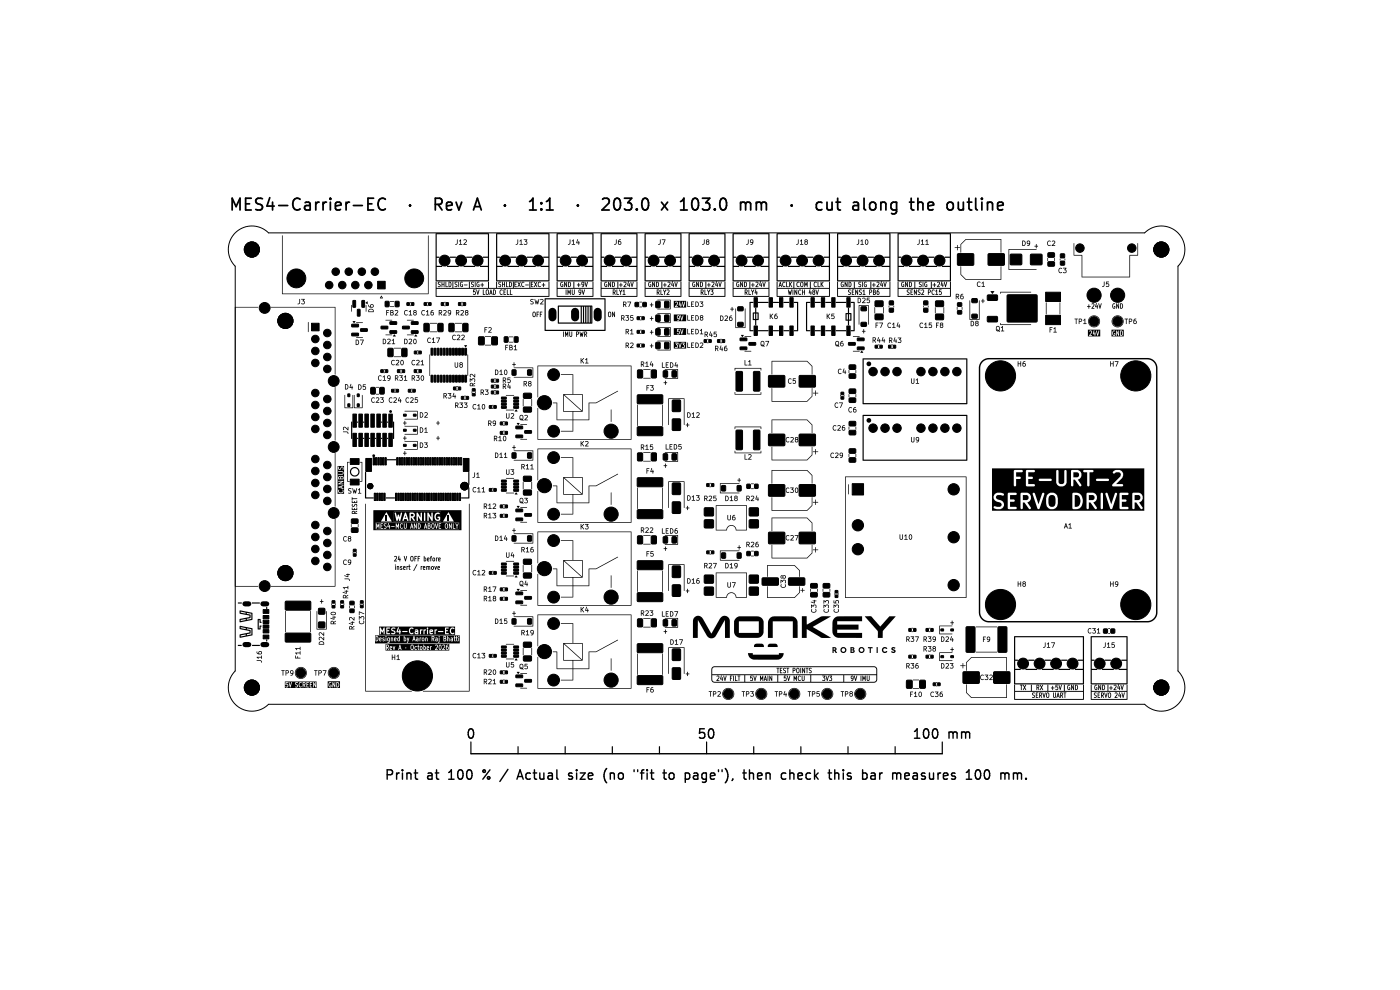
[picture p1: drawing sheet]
<svg xmlns="http://www.w3.org/2000/svg" width="297mm" height="210mm" viewBox="0 0 297 210" stroke-linecap="round" stroke-linejoin="round" font-family="sans-serif">
<defs><g id="words">
<g font-size="3.5">
<text x="48.4" y="45.2">MES4-Carrier-EC</text>
<text x="148.5" y="45.2">x</text>
<text x="153" y="45.2">103.0</text>
<text x="166.3" y="45.2">mm</text>
<text x="193.3" y="45.2">along</text>
<text x="206.2" y="45.2">the</text>
</g>
<g font-size="2.8">
<text x="98.7" y="157.1">0</text>
<text x="147.7" y="157.1">50</text>
<text x="193.4" y="157.1">100</text>
<text x="201.1" y="157.1">mm</text>
<text x="81.4" y="165.8">Print</text>
<text x="90.6" y="165.8">at</text>
<text x="95.6" y="165.8">100</text>
<text x="103.3" y="165.8">% /</text>
<text x="111.7" y="165.8">Actual</text>
<text x="123" y="165.8">size</text>
<text x="130.9" y="165.8">(no</text>
<text x="137.9" y="165.8">&quot;fit</text>
<text x="144.7" y="165.8">to</text>
<text x="149.6" y="165.8">page&quot;),</text>
<text x="162.6" y="165.8">then</text>
<text x="171.1" y="165.8">check</text>
<text x="181.7" y="165.8">this</text>
<text x="189.3" y="165.8">bar</text>
<text x="196.1" y="165.8">measures</text>
<text x="212.4" y="165.8">100</text>
</g>
</g></defs>
<path d="M49.9 49.4a5 5 0 0 1 7.1 0h185.8a5 5 0 0 1 7.1 0 5 5 0 0 1 0 7.1v85.8a5 5 0 0 1 0 7.1 5 5 0 0 1-7.1 0h-185.8a5 5 0 0 1-7.1 0 5 5 0 0 1 0-7.1v-85.8a5 5 0 0 1 0-7.1z" fill="none" stroke="#000" stroke-width=".21"/>
<g fill="#000" stroke="#000" stroke-width=".21">
<path d="M80.1 59.7h1.6v1.6h-1.6zM203.2 53.9h3.3v2.3h-3.3zM209.7 53.9h3.3v2.3h-3.3zM214.4 54h2.3v2.1h-2.3zM218.7 54h2.3v2.1h-2.3zM222.4 55.6l1.2-.1 .1 .2v.6l-.2 .2h-1.1l-.1-.3zM222.4 53.7l1.2-.1 .1 .2v.6l-.2 .2h-1.1l-.1-.3zM225 55.4h.8v.8h-.8zM225 53.9h.8v.8h-.8zM66.1 68.6h1.6v1.6h-1.6zM74.6 68.8h1.4l.1 .5h-1.4zM74.6 70.7h1.4l.1 .5h-1.4z"/>
<path d="M74.9 63.8h.5v1.4l-.5-.1zM75.8 65.6l.6 .1-.1 1.4-.5-.1zM76.5 69.8l1.4-.1v.5l-1.3 .1zM76.8 63.8h.5v1.4l-.5-.1zM80.8 78.5h.5v.5h-.5zM81.8 78.5h.4v.5h-.4zM80.9 69.2h1.3l.1 .5-1.4 .1zM81.8 64l.5-.1 .2 .1 .1 .9-.2 .2-.7-.1zM82.3 73.9h.9l.2 .1v1.4l-.1 .2-.8 .1-.2-.2zM82.7 70.2l1.4-.1 .1 .5-1.4 .1zM82.7 68.3l1.4-.1 .1 .5-1.4 .1zM83.9 64l.6-.1 .2 .1v.9l-.1 .2-.8-.1z"/>
<path d="M84.3 78.4h.5v.6h-.5zM85.4 78.4h.4v.6h-.4zM85.3 73.9h.8l.2 .1 .1 1.4-.2 .2-.7 .1-.3-.2zM85.4 69.2h1.4v.5l-1.3 .1zM86.3 64.2h.5v.6h-.5zM87.3 64.2h.5v.6h-.5zM87.9 78.4h.5v.6h-.5zM87.9 74.5h.5v.5h-.5zM87.3 70.2l1.3-.1 .1 .5-1.4 .1zM87.3 68.3l1.3-.1 .1 .5-1.4 .1zM88.9 74.5h.5v.5h-.5zM88.9 78.4h.5v.6h-.5z"/>
<path d="M90 64.2h.5v.6h-.5zM90 68.7l.8-.1 .2 .1 .1 1.4-.2 .3h-.7l-.3-.2zM91 64.2h.4v.6h-.4zM91.5 73.9h.3v1.4h-.4zM91.5 79.6l.3 .1v1.4l-.4-.1zM92.1 73.9h.4l-.1 1.4h-.3zM92.1 79.6l.4 .1-.1 1.4-.3-.1zM92.8 73.9h.3v1.4h-.4zM92.8 79.6l.3 .1v1.4l-.4-.1zM93.4 73.9h.4l-.1 1.4h-.3zM93.4 79.6l.4 .1-.1 1.4-.3-.1zM92.9 68.7l.9-.1 .2 .1v1.4l-.1 .3h-.8l-.2-.2z"/>
<path d="M93.6 64.2h.5v.6h-.5zM94.1 73.9h.3v1.4h-.4zM94.1 79.6l.3 .1v1.4l-.4-.1zM94.7 73.9h.4l-.1 1.4h-.3zM94.7 79.6l.4 .1-.1 1.4-.3-.1zM94.6 64.2h.5v.6h-.5zM95.4 73.9h.3v1.4h-.4zM95.4 79.6l.3 .1v1.4l-.4-.1zM96 73.9h.4l-.1 1.4h-.3zM96 79.6l.4 .1-.1 1.4-.3-.1zM95.3 68.7l.8-.1 .2 .1 .1 1.4-.2 .3h-.7l-.3-.2zM96.7 73.9h.3v1.4h-.4z"/>
<path d="M96.7 79.6l.3 .1v1.4l-.4-.1zM97.3 73.9h.4l-.1 1.4h-.3zM97.3 79.6l.4 .1-.1 1.4-.3-.1zM97.3 64.2h.4v.6h-.4zM98 73.9h.3v1.4h-.4zM98 79.6l.3 .1v1.4l-.4-.1zM98.3 64.2h.5v.6h-.5zM98.6 73.9h.4l-.1 1.4h-.3zM98.6 79.6l.4 .1-.1 1.4-.3-.1zM98.2 68.7l.9-.1 .2 .1v1.4l-.1 .3h-.8l-.2-.2zM101.6 71.5l.9-.1 .2 .2v1.3l-.1 .3h-.9l-.2-.2zM104.4 71.5l.9-.1 .2 .2v1.3l-.1 .3h-.9l-.2-.2z"/>
<path d="M107 71.5l.6-.1 .2 .2v.8l-.1 .2-.7-.1zM109.1 71.5l.6-.1 .2 .2v.8l-.1 .2-.7-.1zM108.7 78.5h.7v1.1h-.7zM112 78.5h.7v1.1h-.7zM134.8 64.2h.6v.8h-.6zM135.2 70.1h.4v.6h-.4zM135.2 67.2h.4v.6h-.4zM135.2 73h.4v.6h-.4zM135.3 78.5l.8-.1 .2 .2v1.3l-.1 .3h-.7l-.3-.2zM136.2 70.1h.5v.6h-.5zM136.2 67.2h.5v.6h-.5zM136.2 73h.5v.6h-.5z"/>
<path d="M136.4 64.2h.7v.8h-.7zM138.2 78.5l.8-.1 .3 .2v1.3l-.2 .3h-.7l-.2-.2zM139.2 69.8l.6-.1 .2 .2 .1 1-.2 .2h-.6l-.2-.2zM139.2 64l.6-.1 .2 .2 .1 1-.2 .2h-.6l-.2-.2zM139.2 72.7l.6-.1 .2 .2 .1 1-.2 .2h-.6l-.2-.2zM139.2 66.9l.6-.1 .2 .2 .1 1-.2 .2h-.6l-.2-.2zM140.7 78.7l.7-.1 .2 .2v1l-.1 .2h-.6l-.2-.1zM141 69.8l.7-.1 .2 .2v1l-.1 .2h-.6l-.2-.2zM141 64l.7-.1 .2 .2v1l-.1 .2h-.6l-.2-.2zM141 72.7l.7-.1 .2 .2v1l-.1 .2h-.6l-.2-.2zM141 66.9l.7-.1 .2 .2v1l-.1 .2h-.6l-.2-.2zM142.6 78.7l.7-.1 .2 .2v1l-.1 .2h-.6l-.2-.1z"/>
<path d="M149.4 72.1h.5v.5h-.5zM150.4 72.1h.5v.5h-.5zM152.2 72.1h.5v.5h-.5zM153.3 72.1h.4v.5h-.4zM156.2 78.9l1.1-.1 .2 .1v3.8l-.1 .3h-1l-.3-.2zM156.5 68.4h1.1v.8h-1.1zM156.5 65.1h1.1v.8h-1.1zM157 71.7h1.4v.5l-1.3 .1zM157 73.6h1.4v.5l-1.3 .1zM158.9 72.7h1.3l.1 .4-1.3 .1zM159.9 78.9l1.1-.1 .2 .1v3.8l-.1 .3h-1l-.3-.2zM160 69.2h.7v2h-.7z"/>
<path d="M160 63.2h.7v2h-.7zM163.2 69.2h.7v2h-.7zM163.2 63.2h.7v2h-.7zM165.4 69.2h.7v2h-.7zM165.4 63.2h.7v2h-.7zM167.6 69.2h.7v2h-.7zM167.6 63.2h.7v2h-.7zM172 63.2h.7v2h-.7zM172 69.2h.7v2h-.7zM174.2 63.2h.7v2h-.7zM174.2 69.2h.7v2h-.7zM176.4 63.2h.7v2h-.7z"/>
<path d="M176.4 69.2h.7v2h-.7zM179.6 63.2h.7v2h-.7zM179.6 69.2h.7v2h-.7zM180.2 77.5l1.2-.1 .2 .2-.1 .6-.2 .2h-1l-.2-.3zM180 72.7h1.4v.4l-1.3 .1zM181.9 73.6h1.3l.1 .5-1.3 .1zM181.9 71.7h1.3l.1 .5-1.3 .1zM182.7 65.1h1.1v.8h-1.1zM182.7 68.4h1.1v.8h-1.1zM185.7 73.3h.4v.5h-.4zM185.7 66.7l1.5-.1 .2 .3-.1 .8-.2 .2-1.3-.1-.2-.2zM185.7 63.9l1.5-.1 .2 .3-.1 .8-.2 .2-1.3-.1-.2-.2z"/>
<path d="M186.7 73.3h.4v.5h-.4zM188.5 73.3h.5v.5h-.5zM188.7 65.4h.8v.8h-.8zM188.7 63.9h.8v.7h-.8zM189.5 73.3h.5v.5h-.5zM196 65.4h.8v.8h-.8zM196 63.9h.8v.7h-.8zM198.5 66.7l1.5-.1 .2 .3v.8l-.3 .2-1.3-.1-.2-.2zM198.5 63.9l1.5-.1 .2 .3v.8l-.3 .2-1.3-.1-.2-.2zM203.2 64.3h.8v.6h-.8zM203.2 65.9h.8v.7h-.8zM206.2 66.7h1.1v.8h-1.1z"/>
<path d="M206.2 63.4h1.1v.8h-1.1zM209.5 62.6h2l.1 .2v.8l-.2 .1h-1.8l-.2-.2zM209.5 67.2l2-.1 .1 .3v.8l-.2 .1h-1.8l-.2-.2zM213.7 62.6h6.3v5.7h-6.3zM221.8 66.9h3.2v2h-3.2zM221.8 62h3.2v2h-3.2zM73.8 85.7h.4v.5h-.4zM73.8 83.6h.4v.5h-.4zM74.9 87.8h.7v2.8h-.7zM74.9 91.9h.7v2.8h-.7zM75.8 85.7h.4v.5h-.4zM75.8 83.6h.4v.5h-.4z"/>
<path d="M74.3 97.3h1.9v1.2h-1.9zM76.1 87.8h.8v2.8h-.8zM76.1 91.9h.8v2.8h-.8zM77.4 87.8h.7v2.8h-.7zM77.4 91.9h.7v2.8h-.7zM79.2 97.1h.2v1.5h-.2zM78.7 87.8h.7v2.8h-.7zM78.7 91.9h.7v2.8h-.7zM78.7 82.2h.7l.2 .1v1.1l-.1 .2h-.6l-.2-.1zM79.6 97.1h.4v1.5h-.4zM80.1 97.1h.3v1.5h-.3zM80.6 97.1h.3v1.5h-.3z"/>
<path d="M79.9 87.8h.8v2.8h-.8zM79.9 91.9h.8v2.8h-.8zM81.1 97.1h.4v1.5h-.4zM80.6 82.2h.7l.2 .1v1.1l-.1 .2h-.6l-.2-.1zM81.7 97.1h.2v1.5h-.2zM81.2 87.8h.8v2.8h-.8zM81.2 91.9h.8v2.8h-.8zM82.5 87.8h.7v2.8h-.7zM82.5 91.9h.7v2.8h-.7zM83.1 82.6h.5v.6h-.5zM84.2 97.1h.2v1.5h-.2zM84 82.6h.5v.6h-.5z"/>
<path d="M84.7 97.1h.3v1.5h-.3zM85.1 97.1h.3v1.5h-.3zM85.6 97.1h.3v1.5h-.3zM86.2 97.1h.2v1.5h-.2zM85.6 94.3h.6v.4h-.6zM85.6 87.9h.6v.4h-.6zM85.6 91.1h.6v.4h-.6zM86.6 97.1h.4v1.5h-.4zM87.1 97.1h.3v1.5h-.3zM86.6 82.6h.5v.6h-.5zM87.7 97.1h.2v1.5h-.2zM87.6 82.6h.5v.6h-.5z"/>
<path d="M88.1 97.1h.4v1.5h-.4zM87.7 94.3h.6v.4h-.6zM87.7 87.9h.6v.4h-.6zM87.7 91.1h.6v.4h-.6zM88.6 97.1h.3v1.5h-.3zM89.1 97.1h.3v1.5h-.3zM89.7 97.1h.3v1.5h-.3zM90.1 97.1h.3v1.5h-.3zM90.6 97.1h.3v1.5h-.3zM91.2 97.1h.2v1.5h-.2zM91.6 97.1h.4v1.5h-.4zM92.1 97.1h.3v1.5h-.3z"/>
<path d="M92.7 97.1h.2v1.5h-.2zM93.1 97.1h.4v1.5h-.4zM93.6 97.1h.3v1.5h-.3zM94.1 97.1h.3v1.5h-.3zM94.7 97.1h.3v1.5h-.3zM95.1 97.1h.3v1.5h-.3zM95.6 97.1h.3v1.5h-.3zM96.2 97.1h.2v1.5h-.2zM96.6 97.1h.4v1.5h-.4zM96.2 82.1h.5v.6h-.5zM97.1 97.1h.3v1.5h-.3zM97.7 97.1h.2v1.5h-.2z"/>
<path d="M97.2 82.1h.5v.6h-.5zM97.9 84.1h.5v.6h-.5zM98.9 84.1h.5v.6h-.5zM100.2 82.5h.6v.4h-.6zM100.2 83.5h.6v.5h-.6zM103.8 86.1h.5v.5h-.5zM104.8 86.1h.5v.5h-.5zM104.3 83h.4v.5h-.4zM104.3 80.5h.4v.5h-.4zM104.3 81.7h.4v.6h-.4zM105.3 83h.4v.5h-.4zM105.3 80.5h.4v.5h-.4z"/>
<path d="M105.3 81.7h.4v.6h-.4zM106.2 91.5h.4v.6h-.4zM106.2 89.5h.4v.6h-.4zM107.2 91.5h.4v.6h-.4zM107.2 89.5h.4v.6h-.4zM106.4 84.3l1-.1v.4l-1 .1zM106.4 84.9h1v.4h-1zM106.4 85.6l1-.1v.4l-1 .1zM106.4 86.2h1v.4h-1zM109.5 90.4h1.3l.1 .5-1.4 .1zM109.5 92.3h1.3l.1 .5-1.4 .1zM108.7 96.1h.7v1.1h-.7z"/>
<path d="M109 86.2h1v.4h-1zM109 85.6l1-.1v.4l-1 .1zM109 84.9h1v.4h-1zM109 84.3l1-.1v.4l-1 .1zM111.1 86.4l1.5-.1 .2 .3v.7l-.3 .1h-1.3l-.2-.2zM111.1 83.5l1.5-.1 .2 .2v.8l-.3 .1h-1.3l-.2-.2zM111.3 91.4l1.4-.1 .1 .5-1.4 .1zM112 96.1h.7v1.1h-.7zM135.3 96.1l.8-.1 .2 .2v1.3l-.1 .3h-.7l-.3-.2zM135.2 90.6l5.3-.1 .1 .3v1.5l-.2 .1h-5.1l-.1-.2zM135.2 83.8h5.3l.1 .2v1.5l-.2 .2-5.1-.1-.1-.2zM138.2 96.1l.8-.1 .3 .2v1.3l-.2 .3h-.7l-.2-.2z"/>
<path d="M140.7 96.3l.7-.1 .2 .2v1l-.1 .2h-.6l-.2-.1zM142.6 96.3l.7-.1 .2 .2v1l-.1 .2h-.6l-.2-.1zM142.7 84.9h1.6v2.4h-1.6zM142.7 88.9h1.6v2.4h-1.6zM156.2 91.3l1.1-.1 .2 .2v3.8l-.1 .2h-1l-.3-.1zM159.9 91.3l1.1-.1 .2 .2v3.8l-.1 .2h-1l-.3-.1zM163.1 79.7h3.3v2.4h-3.3zM163.1 92.1h3.3v2.4h-3.3zM169.6 79.7h3.3v2.4h-3.3zM169.6 92.1h3.3v2.4h-3.3zM178.4 84.2h.6v.5h-.6zM178.4 83.2h.6v.5h-.6z"/>
<path d="M180.2 97.1h1.2l.2 .2-.1 .6-.2 .2h-1l-.2-.3zM180.2 95.2h1.2l.2 .2-.1 .6-.2 .2h-1l-.2-.3zM180.2 79.4l1.2-.1 .2 .2-.1 .6-.2 .2h-1l-.2-.3zM180.2 84.5l1.2-.1 .2 .2-.1 .6-.2 .2h-1l-.2-.3zM180.2 82.6l1.2-.1 .2 .2-.1 .6-.2 .2h-1l-.2-.3zM180.2 91.3h1.2l.2 .2-.1 .6-.2 .2h-1l-.2-.3zM180.2 89.4h1.2l.2 .2-.1 .6-.2 .2h-1l-.2-.3zM75 116.5h.5v.5h-.5zM75 117.5h.5v.5h-.5zM74.6 110.1h1.2l.2 .2v.6l-.3 .2-1-.1-.2-.2zM74.6 112h1.2l.2 .2v.6l-.3 .2-1-.1-.2-.2zM74.3 101.6h1.9v1.3h-1.9z"/>
<path d="M77.6 97.3h1.2v2.7h-1.2zM79.4 104.6h.3v1.6h-.3zM79.9 104.6h.3v1.6h-.3zM80.4 104.6h.3v1.6h-.3zM80.9 104.6h.3v1.6h-.3zM81.4 104.6h.3v1.6h-.3zM83.9 104.6h.3v1.6h-.3zM84.4 104.6h.3v1.6h-.3zM84.9 104.6h.3v1.6h-.3zM85.4 104.6h.3v1.6h-.3zM85.9 104.6h.3v1.6h-.3zM86.4 104.6h.3v1.6h-.3z"/>
<path d="M86.9 104.6h.3v1.6h-.3zM87.4 104.6h.3v1.6h-.3zM87.9 104.6h.3v1.6h-.3zM88.4 104.6h.3v1.6h-.3zM88.9 104.6h.3v1.6h-.3zM89.4 104.6h.3v1.6h-.3zM89.9 104.6h.3v1.6h-.3zM90.4 104.6h.3v1.6h-.3zM90.9 104.6h.3v1.6h-.3zM91.4 104.6h.3v1.6h-.3zM91.9 104.6h.3v1.6h-.3zM92.4 104.6h.3v1.6h-.3z"/>
<path d="M92.9 104.6h.3v1.6h-.3zM93.4 104.6h.3v1.6h-.3zM93.9 104.6h.3v1.6h-.3zM94.4 104.6h.3v1.6h-.3zM94.9 104.6h.3v1.6h-.3zM95.4 104.6h.3v1.6h-.3zM95.9 104.6h.3v1.6h-.3zM96.4 104.6h.3v1.6h-.3zM96.9 104.6h.3v1.6h-.3zM97.4 104.6h.3v1.6h-.3zM98.3 97.3h1.2v2.7h-1.2zM103.8 103.7h.5v.5h-.5z"/>
<path d="M104.8 103.7h.5v.5h-.5zM106.2 109.1h.4v.6h-.4zM106.2 107.1h.4v.6h-.4zM107.2 109.1h.4v.6h-.4zM107.2 107.1h.4v.6h-.4zM106.4 119.5l1-.1v.4l-1 .1zM106.4 101.9l1-.1v.4l-1 .1zM106.4 102.5h1v.4h-1zM106.4 103.2l1-.1v.4l-1 .1zM106.4 103.8h1v.4h-1zM109.5 108h1.3l.1 .5-1.4 .1zM109.5 109.9h1.3l.1 .5-1.4 .1z"/>
<path d="M108.7 113.7h.7v1.1h-.7zM109 119.5l1-.1v.4l-1 .1zM109 103.8h1v.4h-1zM109 103.2l1-.1v.4l-1 .1zM109 102.5h1v.4h-1zM109 101.9l1-.1v.4l-1 .1zM111.1 104l1.5-.1 .2 .3v.7l-.3 .1h-1.3l-.2-.2zM111.1 101.1l1.5-.1 .2 .2v.8l-.3 .1h-1.3l-.2-.2zM111.1 118.7l1.5-.1 .2 .2v.8l-.3 .1h-1.3l-.2-.2zM111.3 109l1.4-.1 .1 .5-1.4 .1zM112 113.7h.7v1.1h-.7zM135.3 113.7l.8-.1 .2 .2v1.3l-.1 .3h-.7l-.3-.2z"/>
<path d="M135.2 108.2l5.3-.1 .1 .3v1.5l-.2 .1h-5.1l-.1-.2zM135.2 101.4h5.3l.1 .2v1.5l-.2 .2-5.1-.1-.1-.2zM138.2 113.7l.8-.1 .3 .2v1.3l-.2 .3h-.7l-.2-.2zM140.7 113.9l.7-.1 .2 .2v1l-.1 .2h-.6l-.2-.1zM142.6 113.9l.7-.1 .2 .2v1l-.1 .2h-.6l-.2-.1zM142.7 102.5h1.6v2.4h-1.6zM142.7 106.5h1.6v2.4h-1.6zM149.9 102.6h.5v.6h-.5zM149.9 116.9h.5v.5h-.5zM151 116.9h.4v.5h-.4zM151 102.6h.4v.6h-.4zM149.5 107.8h1.8v1.6h-1.8z"/>
<path d="M149.5 110.3h1.8v1.6h-1.8zM153.1 117.3h.8v1.1h-.8zM153.1 103h.8v1.1h-.8zM156.4 117.3h.8v1.1h-.8zM156.4 103h.8v1.1h-.8zM158.5 102.7h.6v.9h-.6zM158.5 117h.6v.8h-.6zM160.1 102.7h.7v.9h-.7zM160.1 117h.7v.8h-.7zM159 110.3h1.8v1.6h-1.8zM159 107.8h1.8v1.6h-1.8zM163.1 102.9h3.3v2.3h-3.3z"/>
<path d="M163.1 112.9h3.3v2.4h-3.3zM169.6 102.9h3.3v2.3h-3.3zM169.6 112.9h3.3v2.4h-3.3zM180.8 102.6h2.4v2.4h-2.4zM55.8 131.6h1.2v.7h-1.2zM55.8 133.6h1.2v.7h-1.2zM55.8 134.7h1.2v.8h-1.2zM55.8 132.6h1.2v.7h-1.2zM55.8 130.6h1.2v.7h-1.2zM55.8 129.3h1.2v.8h-1.2zM60.6 134.4l5.2-.1 .1 .2v1.6l-.2 .1h-5.1l-.1-.2zM60.6 127.6l5.2-.1 .1 .3v1.5l-.2 .1h-5.1l-.1-.2z"/>
<path d="M67.6 132h1.3v1.1h-1.3zM67.6 129.1h1.3v1.1h-1.3zM70.5 128.5h.5v.4h-.5zM70.5 127.5h.5v.4h-.5zM72.3 128.5h.6v.4h-.6zM72.3 127.5h.6v.4h-.6zM74.3 129.2h.8v.7h-.8zM74.3 127.6h.8v.7h-.8zM76.5 128.4h.5v.5h-.5zM76.5 127.5h.5v.4h-.5zM103.8 121.3h.5v.5h-.5zM103.8 138.9h.5v.5h-.5z"/>
<path d="M104.8 121.3h.5v.5h-.5zM104.8 138.9h.5v.5h-.5zM106.2 124.7h.4v.6h-.4zM106.2 126.7h.4v.6h-.4zM107.2 124.7h.4v.6h-.4zM107.2 126.7h.4v.6h-.4zM106.4 137.1l1-.1v.4l-1 .1zM106.4 137.7h1v.4h-1zM106.4 138.4l1-.1v.4l-1 .1zM106.4 139h1v.4h-1zM106.4 120.1h1v.4h-1zM106.4 120.8l1-.1v.4l-1 .1z"/>
<path d="M106.4 121.4h1v.4h-1zM109.5 125.6h1.3l.1 .5-1.4 .1zM109.5 127.5h1.3l.1 .5-1.4 .1zM108.7 131.3h.7v1.1h-.7zM109 139h1v.4h-1zM109 138.4l1-.1v.4l-1 .1zM109 137.7h1v.4h-1zM109 137.1l1-.1v.4l-1 .1zM109 121.4h1v.4h-1zM109 120.8l1-.1v.4l-1 .1zM109 120.1h1v.4h-1zM111.1 136.3l1.5-.1 .2 .2v.8l-.3 .1h-1.3l-.2-.2z"/>
<path d="M111.1 121.6l1.5-.1 .2 .3v.7l-.3 .1h-1.3l-.2-.2zM111.3 126.6l1.4-.1 .1 .5-1.4 .1zM112 131.3h.7v1.1h-.7zM135.3 131.3l.8-.1 .2 .2v1.3l-.1 .3h-.7l-.3-.2zM135.2 125.8l5.3-.1 .1 .3v1.5l-.2 .1h-5.1l-.1-.2zM135.2 119h5.3l.1 .2v1.5l-.2 .2-5.1-.1-.1-.2zM135.2 136.6h5.3l.1 .2v1.5l-.2 .2-5.1-.1-.1-.2zM138.2 131.3l.8-.1 .3 .2v1.3l-.2 .3h-.7l-.2-.2zM140.7 131.5l.7-.1 .2 .2v1l-.1 .2h-.6l-.2-.1zM142.6 131.5l.7-.1 .2 .2v1l-.1 .2h-.6l-.2-.1zM142.7 137.7h1.6v2.4h-1.6zM142.7 120.1h1.6v2.4h-1.6z"/>
<path d="M142.7 124.1h1.6v2.4h-1.6zM149.5 122h1.8v1.7h-1.8zM149.5 124.6h1.8v1.6h-1.8zM159 124.6h1.8v1.6h-1.8zM159 122h1.8v1.7h-1.8zM161.7 122.6h3.3l.2 .2-.1 1.2-.2 .2-3.1-.1-.1-.2zM167.3 122.6h3.3l.2 .2-.1 1.2-.2 .2-3.1-.1-.1-.2zM172 125.7h1.2l.2 .2v.6l-.3 .2-1-.1-.1-.2zM172 123.8h1.2l.2 .2v.6l-.3 .2-1-.1-.1-.2zM174.7 125.7h1.2l.1 .2v.6l-.2 .2-1-.1-.2-.2zM174.7 123.8h1.2l.1 .2v.6l-.2 .2-1-.1-.2-.2zM177.2 126.2h.5v.5h-.5z"/>
<path d="M177.2 125.3h.5v.5h-.5zM192.8 133.3h.5v.6h-.5zM192.8 139h.5v.6h-.5zM193.8 133.3h.5v.6h-.5zM193.8 139h.5v.6h-.5zM196.5 139h.4v.6h-.4zM196.5 133.3h.4v.6h-.4zM197.5 139h.5v.6h-.5zM197.5 133.3h.5v.6h-.5zM199.6 139.1h.6v.4h-.6zM199.6 133.4h.6v.4h-.6zM201.7 139.1h.6v.4h-.6z"/>
<path d="M201.7 133.4h.6v.4h-.6zM205 133l1.6-.1 .2 .2v5l-.1 .3h-1.5l-.3-.2zM211.8 133l1.6-.1 .2 .2v5l-.1 .3h-1.6l-.2-.2zM234.1 133.5h.8v.8h-.8zM235.7 133.5h.8v.8h-.8zM106.2 142.3h.4v.6h-.4zM106.2 144.3h.4v.6h-.4zM107.2 142.3h.4v.6h-.4zM107.2 144.3h.4v.6h-.4zM109.5 143.2h1.3l.1 .5-1.4 .1zM109.5 145.1h1.3l.1 .5-1.4 .1zM111.1 139.2l1.5-.1 .2 .3v.7l-.3 .1h-1.3l-.2-.2z"/>
<path d="M111.3 144.2l1.4-.1 .1 .5-1.4 .1zM135.2 143.4l5.3-.1 .1 .3v1.5l-.2 .1h-5.1l-.1-.2zM142.7 141.7h1.6v2.4h-1.6zM192.4 144.4l.9-.1 .2 .1v1.4l-.1 .2h-.9l-.2-.1zM195.2 144.4l.9-.1 .2 .1v1.4l-.1 .2h-.9l-.2-.1zM198 144.9h.5v.5h-.5zM198.9 144.9h.5v.5h-.5zM204.3 142.6h3.4v2.3h-3.4zM210.8 142.6h3.4v2.3h-3.4z"/>
<circle cx="53.4" cy="52.9" r="1.6"/>
<circle cx="62.9" cy="59.1" r="2"/>
<circle cx="62.9" cy="59.1" r="1.6"/>
<circle cx="71.2" cy="57.6" r=".8"/>
<circle cx="71.2" cy="57.6" r=".5"/>
<circle cx="74" cy="57.6" r=".5"/>
<circle cx="74" cy="57.6" r=".8"/>
<circle cx="76.8" cy="57.6" r=".8"/>
<circle cx="76.8" cy="57.6" r=".5"/>
<circle cx="79.5" cy="57.6" r=".5"/>
<circle cx="79.5" cy="57.6" r=".8"/>
<circle cx="87.9" cy="59.1" r="1.6"/>
<circle cx="87.9" cy="59.1" r="2"/>
<circle cx="94.3" cy="55.3" r=".75"/>
<circle cx="94.3" cy="55.3" r="1.15"/>
<circle cx="97.8" cy="55.3" r="1.15"/>
<circle cx="97.8" cy="55.3" r=".75"/>
<circle cx="101.3" cy="55.3" r="1.15"/>
<circle cx="101.3" cy="55.3" r=".75"/>
<circle cx="107.2" cy="55.3" r=".75"/>
<circle cx="107.2" cy="55.3" r="1.15"/>
<circle cx="110.7" cy="55.3" r="1.15"/>
<circle cx="110.7" cy="55.3" r=".75"/>
<circle cx="114.2" cy="55.3" r=".75"/>
<circle cx="114.2" cy="55.3" r="1.15"/>
<circle cx="120" cy="55.3" r=".75"/>
<circle cx="120" cy="55.3" r="1.15"/>
<circle cx="123.5" cy="55.3" r="1.15"/>
<circle cx="123.5" cy="55.3" r=".75"/>
<circle cx="129.3" cy="55.3" r="1.15"/>
<circle cx="129.3" cy="55.3" r=".75"/>
<circle cx="132.8" cy="55.3" r=".75"/>
<circle cx="132.8" cy="55.3" r="1.15"/>
<circle cx="138.7" cy="55.3" r="1.15"/>
<circle cx="138.7" cy="55.3" r=".75"/>
<circle cx="142.2" cy="55.3" r="1.15"/>
<circle cx="142.2" cy="55.3" r=".75"/>
<circle cx="148" cy="55.3" r="1.15"/>
<circle cx="148" cy="55.3" r=".75"/>
<circle cx="151.5" cy="55.3" r="1.15"/>
<circle cx="151.5" cy="55.3" r=".75"/>
<circle cx="157.3" cy="55.3" r="1.15"/>
<circle cx="157.3" cy="55.3" r=".75"/>
<circle cx="160.8" cy="55.3" r=".75"/>
<circle cx="160.8" cy="55.3" r="1.15"/>
<circle cx="166.7" cy="55.3" r=".75"/>
<circle cx="166.7" cy="55.3" r="1.15"/>
<circle cx="170.2" cy="55.3" r="1.15"/>
<circle cx="170.2" cy="55.3" r=".75"/>
<circle cx="173.7" cy="55.3" r=".75"/>
<circle cx="173.7" cy="55.3" r="1.15"/>
<circle cx="179.5" cy="55.3" r=".75"/>
<circle cx="179.5" cy="55.3" r="1.15"/>
<circle cx="183" cy="55.3" r="1.15"/>
<circle cx="183" cy="55.3" r=".75"/>
<circle cx="186.5" cy="55.3" r=".75"/>
<circle cx="186.5" cy="55.3" r="1.15"/>
<circle cx="192.3" cy="55.3" r="1.15"/>
<circle cx="192.3" cy="55.3" r=".75"/>
<circle cx="195.8" cy="55.3" r="1.15"/>
<circle cx="195.8" cy="55.3" r=".75"/>
<circle cx="199.3" cy="55.3" r=".75"/>
<circle cx="199.3" cy="55.3" r="1.15"/>
<circle cx="229.1" cy="52.6" r=".9"/>
<circle cx="229.1" cy="52.6" r=".55"/>
<circle cx="240.1" cy="52.6" r=".9"/>
<circle cx="240.1" cy="52.6" r=".55"/>
<circle cx="246.4" cy="52.9" r="1.6"/>
<circle cx="56.1" cy="65.3" r=".75"/>
<circle cx="56.1" cy="65.3" r="1.15"/>
<circle cx="60.5" cy="68.1" r="1.6"/>
<circle cx="66.9" cy="74.5" r=".8"/>
<circle cx="66.9" cy="77" r=".8"/>
<circle cx="66.9" cy="71.9" r=".8"/>
<circle cx="66.9" cy="74.5" r=".5"/>
<circle cx="66.9" cy="69.4" r=".5"/>
<circle cx="66.9" cy="71.9" r=".5"/>
<circle cx="66.9" cy="77" r=".5"/>
<circle cx="69.4" cy="73.2" r=".8"/>
<circle cx="69.4" cy="78.3" r=".8"/>
<circle cx="69.4" cy="75.7" r=".8"/>
<circle cx="69.4" cy="70.6" r=".8"/>
<circle cx="69.4" cy="70.6" r=".5"/>
<circle cx="69.4" cy="73.2" r=".5"/>
<circle cx="69.4" cy="75.7" r=".5"/>
<circle cx="69.4" cy="78.3" r=".5"/>
<circle cx="69.8" cy="60.5" r=".5"/>
<circle cx="69.8" cy="60.5" r=".8"/>
<circle cx="72.6" cy="60.5" r=".8"/>
<circle cx="72.6" cy="60.5" r=".5"/>
<circle cx="75.4" cy="60.5" r=".5"/>
<circle cx="75.4" cy="60.5" r=".8"/>
<circle cx="78.1" cy="60.5" r=".8"/>
<circle cx="78.1" cy="60.5" r=".5"/>
<circle cx="80.9" cy="60.5" r=".5"/>
<circle cx="117.4" cy="79.5" r=".5"/>
<circle cx="117.4" cy="79.5" r="1.25"/>
<circle cx="185.2" cy="78.8" r=".9"/>
<circle cx="185.2" cy="78.8" r=".6"/>
<circle cx="187.8" cy="78.8" r=".9"/>
<circle cx="187.8" cy="78.8" r=".6"/>
<circle cx="190.3" cy="78.8" r=".9"/>
<circle cx="190.3" cy="78.8" r=".6"/>
<circle cx="195.4" cy="78.8" r=".9"/>
<circle cx="195.4" cy="78.8" r=".6"/>
<circle cx="197.9" cy="78.8" r=".9"/>
<circle cx="197.9" cy="78.8" r=".6"/>
<circle cx="200.5" cy="78.8" r=".9"/>
<circle cx="200.5" cy="78.8" r=".6"/>
<circle cx="203" cy="78.8" r=".9"/>
<circle cx="203" cy="78.8" r=".6"/>
<circle cx="212.2" cy="79.7" r="3.2"/>
<circle cx="212.2" cy="79.7" r="2.12"/>
<circle cx="232.1" cy="68.2" r="1"/>
<circle cx="232.1" cy="68.2" r=".5"/>
<circle cx="232.1" cy="62.6" r=".95"/>
<circle cx="232.1" cy="62.6" r="1.5"/>
<circle cx="237.1" cy="68.2" r=".5"/>
<circle cx="237.1" cy="68.2" r="1"/>
<circle cx="237.1" cy="62.6" r=".95"/>
<circle cx="237.1" cy="62.6" r="1.5"/>
<circle cx="240.9" cy="79.7" r="2.12"/>
<circle cx="241" cy="79.7" r="3.2"/>
<circle cx="66.9" cy="99.9" r=".8"/>
<circle cx="66.9" cy="97.4" r=".8"/>
<circle cx="66.9" cy="83.4" r=".8"/>
<circle cx="66.9" cy="88.5" r=".8"/>
<circle cx="66.9" cy="91" r=".8"/>
<circle cx="66.9" cy="85.9" r=".8"/>
<circle cx="66.9" cy="91" r=".5"/>
<circle cx="66.9" cy="85.9" r=".5"/>
<circle cx="66.9" cy="88.5" r=".5"/>
<circle cx="66.9" cy="83.4" r=".5"/>
<circle cx="66.9" cy="99.9" r=".5"/>
<circle cx="66.9" cy="97.4" r=".5"/>
<circle cx="69.4" cy="98.6" r=".8"/>
<circle cx="69.4" cy="89.7" r=".8"/>
<circle cx="69.4" cy="92.3" r=".8"/>
<circle cx="69.4" cy="84.6" r=".8"/>
<circle cx="69.4" cy="87.2" r=".8"/>
<circle cx="69.4" cy="87.2" r=".5"/>
<circle cx="69.4" cy="92.3" r=".5"/>
<circle cx="69.4" cy="84.6" r=".5"/>
<circle cx="69.4" cy="89.7" r=".5"/>
<circle cx="69.4" cy="98.6" r=".5"/>
<circle cx="70.8" cy="80.8" r=".75"/>
<circle cx="70.8" cy="94.8" r=".75"/>
<circle cx="70.8" cy="94.8" r="1.15"/>
<circle cx="70.8" cy="80.8" r="1.15"/>
<circle cx="115.5" cy="85.4" r="1.5"/>
<circle cx="115.5" cy="85.4" r=".65"/>
<circle cx="117.4" cy="91.5" r=".5"/>
<circle cx="117.4" cy="97.1" r=".5"/>
<circle cx="117.4" cy="91.5" r="1.25"/>
<circle cx="117.4" cy="97.1" r="1.25"/>
<circle cx="129.6" cy="91.5" r=".65"/>
<circle cx="129.6" cy="91.5" r="1.5"/>
<circle cx="185.2" cy="90.8" r=".9"/>
<circle cx="185.2" cy="90.8" r=".6"/>
<circle cx="187.8" cy="90.8" r=".9"/>
<circle cx="187.8" cy="90.8" r=".6"/>
<circle cx="190.3" cy="90.8" r=".9"/>
<circle cx="190.3" cy="90.8" r=".6"/>
<circle cx="195.4" cy="90.8" r=".9"/>
<circle cx="195.4" cy="90.8" r=".6"/>
<circle cx="197.9" cy="90.8" r=".9"/>
<circle cx="197.9" cy="90.8" r=".6"/>
<circle cx="200.5" cy="90.8" r=".9"/>
<circle cx="200.5" cy="90.8" r=".6"/>
<circle cx="203" cy="90.8" r=".9"/>
<circle cx="203" cy="90.8" r=".6"/>
<circle cx="66.9" cy="102.5" r=".8"/>
<circle cx="66.9" cy="105" r=".8"/>
<circle cx="66.9" cy="111.4" r=".8"/>
<circle cx="66.9" cy="119" r=".8"/>
<circle cx="66.9" cy="113.9" r=".8"/>
<circle cx="66.9" cy="116.5" r=".8"/>
<circle cx="66.9" cy="111.4" r=".5"/>
<circle cx="66.9" cy="113.9" r=".5"/>
<circle cx="66.9" cy="116.5" r=".5"/>
<circle cx="66.9" cy="119" r=".5"/>
<circle cx="66.9" cy="105" r=".5"/>
<circle cx="66.9" cy="102.5" r=".5"/>
<circle cx="69.4" cy="106.3" r=".8"/>
<circle cx="69.4" cy="103.7" r=".8"/>
<circle cx="69.4" cy="101.2" r=".8"/>
<circle cx="69.4" cy="117.7" r=".8"/>
<circle cx="69.4" cy="115.2" r=".8"/>
<circle cx="69.4" cy="112.6" r=".8"/>
<circle cx="69.4" cy="117.7" r=".5"/>
<circle cx="69.4" cy="112.6" r=".5"/>
<circle cx="69.4" cy="115.2" r=".5"/>
<circle cx="69.4" cy="101.2" r=".5"/>
<circle cx="69.4" cy="106.3" r=".5"/>
<circle cx="69.4" cy="103.7" r=".5"/>
<circle cx="70.8" cy="108.8" r=".75"/>
<circle cx="70.8" cy="108.8" r="1.15"/>
<circle cx="78.6" cy="103.1" r=".55"/>
<circle cx="98.6" cy="103.1" r=".8"/>
<circle cx="115.5" cy="103" r="1.5"/>
<circle cx="115.5" cy="103" r=".65"/>
<circle cx="117.4" cy="109.1" r=".5"/>
<circle cx="117.4" cy="114.7" r=".5"/>
<circle cx="117.4" cy="109.1" r="1.25"/>
<circle cx="117.4" cy="114.7" r="1.25"/>
<circle cx="129.6" cy="109.1" r=".65"/>
<circle cx="129.6" cy="109.1" r="1.5"/>
<circle cx="182" cy="111.4" r="1.2"/>
<circle cx="182" cy="116.5" r="1.2"/>
<circle cx="182" cy="116.5" r=".75"/>
<circle cx="182" cy="111.4" r=".75"/>
<circle cx="182" cy="103.8" r=".75"/>
<circle cx="202.3" cy="103.8" r="1.2"/>
<circle cx="202.3" cy="114" r="1.2"/>
<circle cx="202.3" cy="114" r=".75"/>
<circle cx="202.3" cy="103.8" r=".75"/>
<circle cx="56.1" cy="124.3" r="1.15"/>
<circle cx="56.1" cy="124.3" r=".75"/>
<circle cx="60.5" cy="121.6" r="1.6"/>
<circle cx="69.4" cy="120.3" r=".8"/>
<circle cx="69.4" cy="120.3" r=".5"/>
<circle cx="115.5" cy="138.2" r="1.5"/>
<circle cx="115.5" cy="120.6" r="1.5"/>
<circle cx="115.5" cy="138.2" r=".65"/>
<circle cx="115.5" cy="120.6" r=".65"/>
<circle cx="117.4" cy="132.3" r=".5"/>
<circle cx="117.4" cy="126.7" r=".5"/>
<circle cx="117.4" cy="132.3" r="1.25"/>
<circle cx="117.4" cy="126.7" r="1.25"/>
<circle cx="129.6" cy="126.7" r=".65"/>
<circle cx="129.6" cy="126.7" r="1.5"/>
<circle cx="202.3" cy="124.1" r="1.2"/>
<circle cx="202.3" cy="124.1" r=".75"/>
<circle cx="212.2" cy="128.2" r="3.2"/>
<circle cx="212.2" cy="128.2" r="2.12"/>
<circle cx="240.9" cy="128.2" r="2.12"/>
<circle cx="240.9" cy="128.2" r="3.2"/>
<circle cx="53.4" cy="145.9" r="1.6"/>
<circle cx="63.8" cy="142.7" r=".5"/>
<circle cx="63.8" cy="142.7" r="1"/>
<circle cx="70.8" cy="142.7" r=".5"/>
<circle cx="70.8" cy="142.7" r="1"/>
<circle cx="88.5" cy="143.4" r="2.12"/>
<circle cx="88.6" cy="143.4" r="3.2"/>
<circle cx="117.4" cy="144.3" r=".5"/>
<circle cx="117.4" cy="144.3" r="1.25"/>
<circle cx="129.6" cy="144.3" r=".65"/>
<circle cx="129.6" cy="144.3" r="1.5"/>
<circle cx="154.5" cy="147.2" r=".5"/>
<circle cx="154.5" cy="147.2" r="1"/>
<circle cx="161.5" cy="147.2" r=".5"/>
<circle cx="161.5" cy="147.2" r="1"/>
<circle cx="168.5" cy="147.2" r=".5"/>
<circle cx="168.5" cy="147.2" r="1"/>
<circle cx="175.5" cy="147.2" r=".5"/>
<circle cx="175.5" cy="147.2" r="1"/>
<circle cx="182.5" cy="147.2" r=".5"/>
<circle cx="182.5" cy="147.2" r="1"/>
<circle cx="217" cy="140.8" r="1.15"/>
<circle cx="217" cy="140.8" r=".75"/>
<circle cx="220.5" cy="140.8" r="1.15"/>
<circle cx="220.5" cy="140.8" r=".75"/>
<circle cx="224" cy="140.8" r="1.15"/>
<circle cx="224" cy="140.8" r=".75"/>
<circle cx="227.5" cy="140.8" r="1.15"/>
<circle cx="227.5" cy="140.8" r=".75"/>
<circle cx="233.3" cy="140.8" r=".75"/>
<circle cx="233.3" cy="140.8" r="1.15"/>
<circle cx="236.8" cy="140.8" r="1.15"/>
<circle cx="236.8" cy="140.8" r=".75"/>
<circle cx="246.4" cy="145.9" r="1.6"/>
</g>
<path d="M52 128.1h.7M52 136.7h.7M55.8 128.1h.7M55.8 136.7h.7" fill="none" stroke="#000" stroke-width=".6"/>
<path d="M117.2 66.1v1.2M122 66.1v1.2M126.8 66.1v1.2M52 128.1h.8M52 136.7h.8M55.8 128.1h.8M55.8 136.7h.8" fill="none" stroke="#000" stroke-width="1.1"/>
<g fill="#000">
<path d="M59.8 49.9l.2 .1v12.3h30.8l.1-12.4v12.4l-31 .1zM92.4 59.8h.2v1.3h3.4l.1-1.4 .1 .1v1.3h3.3l.1-1.4 .1 .1v1.3h3.8l.1-1.4 .1 .1v1.3h1.6v-1.4l.2 .1v1.3h3.3l.1-1.4 .1 .1v1.3h3.3l.1-1.4 .1 .1v1.3h3.9v-1.3l.1-.1 .1 3.2-24.1 .1-.1-.2h24v-1.5h-23.8v1.5h-.2zM93 59.8l.5 .1-.5 .1 .5 .5-.2 .4-.4-.1 .4-.2-.4-.4zM93.7 59.8h.1v.4h.3v-.4h.2v1.1l-.2-.1v-.4h-.3v.4l-.1 .1zM94.5 59.8h.2v.9l.3 .1v.1l-.5-.1zM95.2 59.8h.4l.2 .6-.2 .5h-.4v-.2a.43 .43 0 0 0 .4-.3 .43 .43 0 0 0-.3-.5v.8h-.1zM95.4 54.5l1.2-.1 .2 .2-1.3 .1zM96.5 59.8l.6 .1-.5 .1 .5 .5-.3 .4-.4-.1 .5-.2-.4-.4zM96.9 50.8h.2v.8l-.2 .3h-.3v-.1l.3-.2zM94.8 56.4h2.4l.1 .1-2.4 .1zM97.3 59.8h.1l-.1 1.1zM97.7 50.8h.1v1h.3l-.1 .1h-.6l.2-.1v-.7h-.2z"/>
<path d="M97.8 59.8h.3l.1 .1-.1 .1a.38 .38 0 0 0-.4 .3 .38 .38 0 0 0 .4 .4l-.2-.3 .3-.1v.6h-.4l-.2-.3zM98.3 50.9l.5-.1 .2 .1v.4l-.5 .5h.5v.1h-.7l.6-.8-.1-.2-.4 .1zM98.9 54.5l1.2-.1 .2 .2-1.3 .1zM100 59.8l.6 .1-.5 .1 .5 .5-.3 .4-.4-.1 .5-.2-.4-.4zM98.3 56.4h2.4l.1 .1-2.4 .1zM100.7 59.8h.2l-.1 1.1zM101.3 59.8h.3l.1 .1-.1 .1a.38 .38 0 0 0-.4 .3 .38 .38 0 0 0 .4 .4l-.2-.3 .3-.1v.6h-.4l-.2-.3zM102.2 60l.2 .4h.3l-.3 .1-.1 .4-.1-.4h-.3l.3-.1zM92.4 49.5h11.3v10.1l-11.2 .1-.1-5.3 .9 .1-.1 .2h-.5v1.7l1.1 .1-.1 .1h-1v2.9h10.8v-2.9l-1.7-.1 .1-.1h1.6v-1.7l-1.1-.1 .1-.2h1v-4.7h-10.8v4.7h-.3zM105.8 59.8l.5 .1-.4 .1 .4 .5-.2 .4-.4-.1 .5-.2-.5-.4zM106.5 59.8h.2v.4h.3v-.4h.1v1.1l-.1-.1v-.4h-.3v.4l-.2 .1zM107.4 59.8h.1v.9l.4 .1v.1h-.5z"/>
<path d="M108 59.8h.4l.2 .6-.2 .5h-.3l-.1-.2a.43 .43 0 0 0 .4-.3 .43 .43 0 0 0-.2-.5v.8h-.2zM108.2 54.5l1.3-.1 .1 .2-1.3 .1zM109.2 59.8h.5l-.4 .1v.3l.3 .1-.3 .1v.3l.3 .1v.1l-.5-.1zM109.8 50.8h.1v.8l-.1 .3h-.3l-.1-.1 .4-.2zM107.7 56.4h2.3l.2 .1-2.4 .1zM109.8 59.8l.3 .3 .2-.3h.2l-.3 .5 .2 .6-.3-.4-.2 .4h-.1l.2-.6zM110.5 50.8h.1v1h.3v.1h-.7l.3-.1v-.7h-.3zM110.8 59.8h.3l.1 .2h-.1a.35 .35 0 0 0-.4 .3 .35 .35 0 0 0 .4 .4l.1 .1-.3 .1-.3-.3zM111.1 50.8h.8l-.3 .4 .3 .2-.2 .5h-.4l-.2-.1 .6-.2v-.2l-.3-.1 .2-.4h-.4zM111.7 54.5l1.3-.1 .1 .2-1.3 .1zM112.6 59.8h.6l-.4 .1v.3l.3 .1-.3 .1v.3l.3 .1v.1h-.5zM111.2 56.4h2.3l.2 .1-2.4 .1z"/>
<path d="M113.3 59.8l.3 .3 .2-.3h.2l-.3 .5 .2 .6-.3-.4-.2 .4h-.1l.2-.6zM114.3 59.8h.3l.1 .2h-.1a.35 .35 0 0 0-.4 .3 .35 .35 0 0 0 .4 .4l.1 .1-.3 .1-.3-.3zM115.3 60l.1 .4h.3l-.3 .1-.1 .4-.1-.4h-.3l.3-.1zM105.3 49.5h11.2l.1 10.1-11.3 .1-.1-5.3 .9 .1-.1 .2h-.5v1.7l1.2 .1-.1 .1h-1.1v2.9h10.8v-2.9l-1.7-.1 .2-.1h1.5v-1.7l-1.1-.1 .1-.2h1v-4.7h-10.8v4.7h-.3zM118.1 59.8h.2v1.3h3.3l.1-1.4 .1 .1v1.3h3.9v-1.3l.1-.1 .1 3.2-7.7 .1-.1-.2h7.6v-1.5h-7.4v1.5h-.2zM119 59.8h.3l.2 .1-.1 .1a.38 .38 0 0 0-.4 .3 .38 .38 0 0 0 .3 .4l-.1-.3 .2-.1v.6h-.4l-.1-.3zM119.7 59.8l.4 .6v-.6h.2v1.1l-.5-.7v.6l-.1 .1zM120.5 59.8h.5l.1 .6-.1 .5h-.4l-.1-.2a.43 .43 0 0 0 .5-.3 .43 .43 0 0 0-.3-.5v.8h-.2zM120.9 50.8h.1v.8l-.2 .3h-.3v-.1l.4-.2zM121.6 50.8h.1v1h.3l-.1 .1h-.6l.3-.1v-.7h-.3zM121.1 54.5l1.2-.1 .1 .2-1.2 .1zM122.5 50.7l.1 .1-.2 .6h.3l.1-.3 .2 .4-.2 .4-.1-.3-.5-.1z"/>
<path d="M122.7 60l.2 .4h.3l-.3 .1-.1 .4-.1-.4h-.3l.3-.1zM120.5 56.4h2.4l.1 .1-2.4 .1zM123.4 59.8h.4l.2 .2-.1 .6-.2 .3-.3-.1 .4-.3h-.4l-.1-.5h.2l.1 .4 .2-.1v-.3l-.1-.1-.4 .1zM124 59.8h.2l.2 .7 .2-.7h.1l-.3 1.1zM118.1 49.5h7.8v10.2l-7.8-.1v-5.2l.8 .1-.1 .2h-.5v1.7l1.2 .1-.1 .1h-1.1v2.9h7.4v-2.9l-1.7-.1 .1-.1h1.6v-1.7l-1.2-.1 .1-.2h1.1v-4.7h-7.4v4.7h-.2zM127.5 59.7l.1 .1v1.3h3.4l.1-1.4 .1 .1v1.3h3.8v-1.3l.1-.1 .1 3.2-7.7 .1-.1-.2h7.6v-1.5h-7.4v1.5h-.2zM128.4 59.8h.3l.1 .1-.1 .1a.38 .38 0 0 0-.4 .3 .38 .38 0 0 0 .4 .4l-.2-.3 .3-.1v.6h-.4l-.2-.3zM129 59.8l.5 .6v-.6h.1v1.1l-.4-.7v.6l-.2 .1zM129.9 59.8h.4l.2 .6-.2 .5h-.4l-.1-.2a.43 .43 0 0 0 .5-.3 .43 .43 0 0 0-.3-.5v.8h-.2zM130.7 50.8h.1v.8l-.2 .3h-.3v-.1l.4-.2zM131.3 50.9l.4-.1-.4 .4h.3l.2 .2v.3l-.2 .2h-.4l-.1-.2v-.3h.2l.1 .4 .3-.2-.2-.3-.4 .1zM130.4 54.5l1.2-.1 .2 .2-1.3 .1z"/>
<path d="M131.7 60l.1 .4h.3l-.3 .1-.1 .4-.1-.4h-.3l.3-.1zM129.8 56.4h2.4l.1 .1-2.4 .1zM132.3 59.8l.4-.1 .2 .2v.4l-.4 .4 .4 .1v.1h-.6l.4-.8-.1-.2-.3 .1zM133.8 59.8h.1l.2 .7 .2-.7h.1l-.3 1.1zM127.4 49.5h7.8v10.1l-1.9 .1-.1 .7h.2l.1-.3 .2 .4-.1 .4-.2-.3-.4-.1 .3-.8-5.9-.1v-5.2l.9 .1-.1 .2h-.6v1.7l1.2 .1-.1 .1h-1.1v2.9h7.4v-2.9l-1.7-.1 .1-.1h1.6v-1.7l-1.1-.1 .1-.2h1v-4.7h-7.4v4.7h-.2zM136.8 59.7l.2 .1v1.3h3.3l.1-1.4 .1 .1v1.3h3.9v-1.3l.1-.1 .1 3.2-7.8 .1v-.2h7.6v-1.5h-7.4v1.5h-.2zM137.7 59.8h.3l.1 .1-.1 .1a.38 .38 0 0 0-.3 .3 .38 .38 0 0 0 .3 .4l-.1-.3 .2-.1v.6h-.4l-.1-.3zM138.4 59.8l.4 .6v-.6h.2l-.1 1.1-.4-.7v.6l-.1 .1zM139.2 59.8h.4l.2 .6-.2 .5h-.3l-.1-.2a.43 .43 0 0 0 .4-.3 .43 .43 0 0 0-.2-.5v.8h-.2zM140 50.8h.2v.8l-.2 .3h-.3l-.1-.1 .4-.2zM139.7 54.5l1.3-.1 .1 .2-1.3 .1zM141 60l.1 .4h.3l-.3 .1v.4l-.1-.4h-.3l.3-.1z"/>
<path d="M140.4 50.8h.8l-.5 1.1-.1-.1 .4-.9h-.6zM139.2 56.4h2.3l.2 .1-2.4 .1zM141.7 59.8l.3-.1 .2 .2v.4l-.4 .4 .4 .1v.1h-.6l.5-.8-.1-.2-.3 .1zM143.1 59.8h.1l.2 .7 .2-.7h.2l-.4 1.1zM136.8 49.5h7.8v10.1l-1.9 .1-.1 .7h.2l.1-.3 .1 .4-.1 .4-.1-.3-.4-.1 .2-.8-5.8-.1-.1-5.2 .9 .1-.1 .2h-.5v1.7l1.2 .1-.1 .1h-1.1v2.9h7.3v-2.9l-1.7-.1 .2-.1h1.5v-1.7l-1.1-.1 .1-.2h1v-4.7h-7.3v4.7h-.3zM146.1 59.8h.2v1.3h3.3l.1-1.4 .1 .1v1.3h3.9v-1.3l.1-.1 .1 3.2-7.7 .1-.1-.2h7.6v-1.5h-7.4v1.5h-.2zM147 59.8h.3l.2 .1-.1 .1a.38 .38 0 0 0-.4 .3 .38 .38 0 0 0 .3 .4l-.1-.3 .2-.1v.6h-.4l-.1-.3zM147.7 59.8l.4 .6v-.6h.2v1.1l-.5-.7v.6l-.1 .1zM148.5 59.8h.5l.1 .6-.1 .5h-.4l-.1-.2a.43 .43 0 0 0 .5-.3 .43 .43 0 0 0-.3-.5v.8h-.2zM149.3 50.8h.2v.8l-.2 .3h-.3v-.1l.3-.2zM149.8 50.9l.4-.1 .3 .2v.7l-.2 .2-.5-.1v-.3h.1l.1 .3 .3-.1v-.2l-.1-.1-.4 .1 .1-.2-.1-.2 .2 .1 .3-.1-.1-.2-.4 .2zM149.1 54.5l1.2-.1 .1 .2-1.2 .1z"/>
<path d="M150.3 60l.2 .4h.3l-.3 .1-.1 .4-.1-.4h-.3l.3-.1zM148.5 56.4h2.4l.1 .1-2.4 .1zM151 59.8l.4-.1 .1 .2v.4l-.3 .4 .3 .1v.1h-.6l.5-.8-.1-.2-.3 .1zM152.4 59.8h.2l.1 .7 .2-.7h.2l-.3 1.1zM146.1 49.5h7.8v10.1l-1.9 .1-.1 .7h.2l.1-.3 .2 .4-.2 .4-.1-.3-.4-.1 .3-.8-5.9-.1v-5.2l.8 .1-.1 .2h-.5v1.7l1.2 .1-.1 .1h-1.1v2.9h7.4v-2.9l-1.7-.1 .1-.1h1.6v-1.7l-1.2-.1 .1-.2h1.1v-4.7h-7.4v4.7h-.2zM155.5 59.7l.1 .1v1.3h3.4l.1-1.4 .1 .1v1.3h3.8v-1.3l.1-.1 .1 3.2-7.7 .1-.1-.2h7.6v-1.5h-7.4v1.5h-.2zM156.4 59.8h.3l.1 .1-.1 .1a.38 .38 0 0 0-.4 .3 .38 .38 0 0 0 .4 .4l-.2-.3 .3-.1v.6h-.4l-.2-.3zM157 59.8l.5 .6v-.6h.1v1.1l-.4-.7v.6l-.2 .1zM157.9 59.8h.4l.2 .6-.2 .5h-.4l-.1-.2a.43 .43 0 0 0 .5-.3 .43 .43 0 0 0-.3-.5v.8h-.2zM158.7 50.8h.1v.8l-.2 .3h-.3v-.1l.4-.2zM159.2 50.9l.4-.1 .2 .2v.6l-.3 .3-.3-.1 .4-.3h-.4l-.1-.4h.2l.1 .3 .2-.1 .1-.2-.2-.2-.4 .2zM158.4 54.5l1.2-.1 .2 .2-1.3 .1z"/>
<path d="M159.7 60l.1 .4h.3l-.3 .1-.1 .4-.1-.4h-.3l.3-.1zM157.8 56.4h2.4l.1 .1-2.4 .1zM160.3 59.8l.4-.1 .2 .2v.4l-.4 .4 .4 .1v.1h-.6l.4-.8-.1-.2-.3 .1zM161.8 59.8h.1l.2 .7 .2-.7h.1l-.3 1.1zM155.4 49.5h7.8v10.1l-1.9 .1-.1 .7h.2l.1-.3 .2 .4-.1 .4-.2-.3-.4-.1 .3-.8-5.9-.1v-5.2l.9 .1-.1 .2h-.6v1.7l1.2 .1-.1 .1h-1.1v2.9h7.4v-2.9l-1.7-.1 .1-.1h1.6v-1.7l-1.1-.1 .1-.2h1v-4.7h-7.4v4.7h-.2zM164.8 59.8h.2v1.3h3.3l.1-1.4 .1 .1v1.3h3.3l.1-1.4 .1 .1v1.3h3.9v-1.3l.1-.1 .1 3.2-11.3 .1v-.2h11.1v-1.5h-10.9v1.5h-.2zM165.5 59.8h.1l.2 1.1-.1-.3h-.3l-.1 .3h-.1l.1-.4h.3l-.1-.3v.3h-.2zM166.1 59.8h.4l.1 .2h-.1a.35 .35 0 0 0-.4 .3 .35 .35 0 0 0 .4 .4l.1 .1-.3 .1-.3-.3zM166.8 59.8h.2v.9l.3 .1v.1l-.5-.1zM167.4 59.8h.2v.4l.3-.4h.2l-.4 .5 .3 .6-.4-.5v.4l-.2 .1zM167.7 54.5l1.3-.1 .1 .2-1.3 .1zM169.3 50.8h.1v.8l-.1 .3h-.3l-.1-.1 .4-.2z"/>
<path d="M169.1 59.8h.4l.1 .2h-.1a.35 .35 0 0 0-.4 .3 .35 .35 0 0 0 .4 .4l.1 .1-.3 .1-.3-.3zM167.2 56.4h2.3l.2 .1-2.4 .1zM170 50.8h.1v1h.3v.1h-.7l.3-.1v-.7h-.3zM169.9 59.8l.3-.1 .2 .3v.7l-.2 .2-.4-.2-.1-.5h.2l.1 .5 .3-.2-.1-.6-.5 .3zM170.8 50.8h.3l.3 .2-.1 .3 .1 .4-.3 .2h-.3l-.1-.2-.1-.2h.2l.1 .3 .3-.2-.1-.2-.5 .1 .2-.2-.2-.2 .3 .1 .3-.1-.1-.2-.5 .2zM170.6 59.8h.2l.2 .5 .2-.5h.1v1.1l-.1-.1v-.5l-.2 .3-.2-.3v.5l-.2 .1zM171.2 54.5l1.3-.1 .1 .2-1.3 .1zM172.8 59.8h.4l.1 .2h-.2a.35 .35 0 0 0-.3 .3 .35 .35 0 0 0 .3 .4l.1 .1-.3 .1-.3-.3zM170.7 56.4h2.3l.2 .1-2.4 .1zM173.5 59.8h.1v.9l.4 .1-.1 .1-.5-.1zM174.1 59.8h.2v.4l.3-.4h.1l-.3 .5 .3 .6-.4-.5v.4l-.2 .1zM164.8 49.5h11.2l.1 10.1-11.3 .1-.1-5.3 .9 .1-.1 .2h-.5v1.7l1.2 .1-.1 .1h-1.1v2.9h10.8v-2.9l-1.7-.1 .2-.1h1.5v-1.7l-1.1-.1 .1-.2h1v-4.7h-10.8v4.7h-.3z"/>
<path d="M177.6 59.7l.2 .1v1.3h3.3l.1-1.4 .1 .1v1.3h3.3l.1-1.4 .1 .1v1.3h3.9v-1.3l.1-.1 .1 3.2-11.2 .1-.1-.2h11.1v-1.5h-10.9v1.5h-.2zM178.5 59.8h.3l.2 .1-.1 .1a.38 .38 0 0 0-.4 .3 .38 .38 0 0 0 .3 .4l-.1-.3 .2-.1v.6h-.4l-.1-.3zM179.2 59.8l.4 .6v-.6h.2v1.1l-.5-.7v.6l-.1 .1zM180.1 59.8h.4l.1 .6-.1 .5h-.4l-.1-.2a.43 .43 0 0 0 .5-.3 .43 .43 0 0 0-.3-.5v.8h-.2zM180.6 54.5l1.2-.1 .1 .2-1.2 .1zM182.1 50.8h.2v.8l-.2 .3h-.3l-.1-.1 .4-.2zM180 56.4h2.4l.1 .1-2.4 .1zM182.2 59.8l.5 .1-.4 .1 .4 .5-.2 .4-.4-.1 .4-.2-.4-.4zM182.8 50.8h.2v1h.2v.1h-.7l.3-.1v-.7h-.3zM182.9 59.8h.2l-.1 1.1zM183.4 59.8h.3l.2 .1-.2 .1a.38 .38 0 0 0-.3 .3 .38 .38 0 0 0 .3 .4l-.1-.3 .2-.1v.6h-.4l-.1-.3zM183.6 50.9l.4-.1 .2 .4v.5l-.3 .2-.3-.1-.1-.6h.1l.2 .6a.48 .48 0 0 0 0-.9l-.2 .3h-.1z"/>
<path d="M184.1 54.5l1.2-.1 .1 .2-1.2 .1zM185.3 60l.2 .4h.3l-.3 .1-.1 .4-.1-.4h-.3l.3-.1zM183.5 56.4h2.4l.1 .1-2.4 .1zM186 59.8l.4-.1 .1 .2v.4l-.3 .4 .3 .1v.1h-.6l.5-.8-.1-.2-.3 .1zM187.4 59.8h.2l.1 .7 .2-.7h.2l-.3 1.1zM177.6 49.5h11.3v10.1l-1.9 .1-.1 .7h.2l.1-.3 .2 .4-.2 .4-.1-.3-.4-.1 .3-.8h-9.4v-5.3l.8 .1-.1 .2h-.5v1.7l1.2 .1-.1 .1h-1.1v2.9h10.9v-2.9l-1.7-.1 .1-.1h1.6v-1.7l-1.2-.1 .1-.2h1.1v-4.7h-10.9v4.7h-.2zM190.5 59.7l.1 .1v1.3h3.4l.1-1.4 .1 .1v1.3h3.3l.1-1.4 .1 .1v1.3h3.8v-1.3l.1-.1 .1 3.2-11.2 .1-.1-.2h11.1v-1.5h-10.9v1.5h-.2zM191.4 59.8h.3l.1 .1-.1 .1a.38 .38 0 0 0-.4 .3 .38 .38 0 0 0 .4 .4l-.2-.3 .3-.1v.6h-.4l-.2-.3zM192 59.8l.5 .6v-.6h.1v1.1l-.4-.7v.6l-.2 .1zM192.9 59.8h.4l.2 .6-.2 .5h-.4l-.1-.2a.43 .43 0 0 0 .5-.3 .43 .43 0 0 0-.3-.5v.8h-.2zM193.4 54.5l1.2-.1 .2 .2-1.3 .1zM194.9 50.8h.2v.8l-.2 .3h-.3v-.1l.3-.2z"/>
<path d="M192.8 56.4h2.4l.1 .1-2.4 .1zM195 59.8l.5 .1-.4 .1 .4 .5-.2 .4-.4-.1 .5-.2-.4-.4zM195.7 50.8h.1v1h.3l-.1 .1h-.6l.2-.1v-.7h-.2zM195.7 59.8h.2l-.1 1.1zM196.2 59.8h.4l.1 .1-.1 .1a.38 .38 0 0 0-.4 .3 .38 .38 0 0 0 .4 .4l-.2-.3 .3-.1v.6h-.4l-.2-.3zM196.6 50.8h.2v1h.2v.1h-.7l.3-.1v-.7h-.3zM196.9 54.5l1.2-.1 .2 .2-1.3 .1zM198.2 60l.1 .4h.3l-.3 .1-.1 .4-.1-.4h-.3l.3-.1zM196.3 56.4h2.4l.1 .1-2.4 .1zM198.8 59.8l.4-.1 .2 .2v.4l-.4 .4 .4 .1v.1h-.6l.4-.8-.1-.2-.3 .1zM200.3 59.8h.1l.2 .7 .2-.7h.1l-.3 1.1zM190.4 49.5h11.3v10.1l-1.9 .1-.1 .7h.2l.1-.3 .2 .4-.2 .4-.1-.3-.4-.1 .3-.8h-9.3l-.1-5.3 .9 .1-.1 .2h-.6v1.7l1.2 .1-.1 .1h-1.1v2.9h10.9v-2.9l-1.7-.1 .1-.1h1.6v-1.7l-1.1-.1 .1-.2h1v-4.7h-10.9v4.7h-.2z"/>
<path d="M202.5 52.5h.5l.1-.5 .1 .5h.5l-.5 .1-.1 .5-.1-.5zM203.8 56.5l.1 .1v1.6l1 1h7.4l.1-2.7v2.8l-7.5 .1-1.1-1.1zM207.4 59.8h.5l.1 .1-.1 .1a.36 .36 0 0 0-.5 .3 .36 .36 0 0 0 .5 .3l.1 .1-.3 .2-.4-.2-.1-.5zM208.5 59.7l.2 .1v.9h.2v.2l-.7-.1 .3-.1v-.7l-.3 .1zM204.8 50.7h7.6v2.8h-.1v-2.6h-7.4l-1 1-.1 1.7v-1.8zM216.9 51l.5 .1 .2 .6-.2 .4-.5 .1v-.2a.43 .43 0 0 0 .5-.3 .43 .43 0 0 0-.4-.5v.8h-.1zM217.9 51.1l.4-.1 .2 .3v.6l-.3 .3-.3-.1 .5-.3-.5-.1-.1-.4h.2l.1 .3h.3v-.3l-.1-.1-.5 .1zM214 52.9l5.9-.1-.1 .2h-5.7v4.1h5.7l.1 .1-5.9 .1zM219.8 51.8h.1v.3l.3 .1-.3 .1v.4l-.1-.4-.4-.1 .4-.1zM222.2 54.7l.1 .1v.6zM222.4 51.1h.4l.1 .1-.1 .1a.36 .36 0 0 0-.5 .3 .36 .36 0 0 0 .5 .3l.1 .2-.2 .1-.5-.2-.1-.5zM223.2 51.1l.4-.1 .2 .2v.4l-.4 .4h.4v.2h-.7l.6-.8-.1-.2-.4 .1z"/>
<path d="M223.7 54.7l.1 .1v.6zM224.9 54.8l.1 .1-.1 .4zM224.8 56.9l.4-.1 .1 .2h-.1a.36 .36 0 0 0-.5 .4 .36 .36 0 0 0 .5 .3l.1 .1-.2 .2-.5-.2-.1-.5zM225.9 54.9h.1l-.1 .4zM225.5 56.8h.8l-.3 .4 .3 .2-.2 .5-.4 .1-.2-.2 .6-.1v-.3l-.3-.1 .2-.3h-.4zM227.8 51.6l.1 .1v2.4h1.7v4.6h10v-4.6h1.7v-2.4l.1-.1v2.6h-1.7v4.6h-10.2v-4.6h-1.7zM234.2 59.7l.1 .1v.7l-.2 .3-.3 .1v-.1l.4-.3zM234.7 59.8h.6l-.5 .1v.2h.3l.2 .3v.3l-.2 .2-.5-.2 .6-.1-.2-.3h-.4zM49.9 65.1l4.9 .1-4.8 .1v59h4.7v.2l-4.9-.1zM63.5 63.4l.2 .1v.7l-.2 .3-.3 .1-.1-.2 .4-.2zM63.9 63.4h.7l-.2 .4 .3 .2-.2 .5-.4 .1-.2-.2 .6-.1v-.3l-.3-.1 .2-.3h-.5zM65.3 68.3l.2 .1-.1 2z"/>
<path d="M57.4 65.1h13.8l-.1 14.4-.1-.1v-14.1h-13.5zM74.5 64.7l.1 .1v1.3zM74.8 68.1l.6 .1-.3 .4zM75.5 72l.5 .1 .2 .6-.2 .4-.5 .1v-.2a.43 .43 0 0 0 .5-.3 .43 .43 0 0 0-.4-.5v.8h-.1zM75.6 71.5l1.4 .1h-1.4zM75.6 68.4l1.4 .1h-1.4zM76.4 72l.8 .1-.5 1.1-.1-.1 .4-.9h-.6zM77.6 64.7l.1 .1v1.3zM77.6 64.2l.4-.2v.5zM78.3 65.6l.3-.1 .5 .1 .2 .6h-1.1l-.1-.3h.2v.2h.8a.44 .44 0 0 0-.3-.5 .44 .44 0 0 0-.5 .3h-.2zM78.2 64.6l.3 .5v-.3h.2v.3h.3l.1-.4-.6 .1 .1-.2 .4-.1 .2 .2 .1 .3-.3 .3-.6-.1-.3-.3zM80.4 79.7h.5l.1 .1-.2 .1a.36 .36 0 0 0-.5 .3 .36 .36 0 0 0 .5 .3l.1 .1-.2 .2-.4-.2-.1-.5z"/>
<path d="M80.9 62.7l.3 .6h-.6v-.1h.4l-.1-.3-.3 .3zM81.2 71.9h.5l.2 .6-.2 .5h-.4l-.1-.2a.43 .43 0 0 0 .6-.3 .43 .43 0 0 0-.4-.5v.8h-.2zM81.5 79.6l.1 .1v.9h.3l-.1 .2-.6-.1 .3-.1v-.7l-.3 .1zM81.4 79l.3 .1-.3 .1zM81.4 78.3l.3 .1h-.3zM82 65.8h.6l-.5 .1v.3l.3 .1-.3 .1-.1 .5zM82.2 79.7l.4-.1 .3 .3-.1 .6-.3 .3-.3-.1 .5-.3-.4-.1-.2-.4h.2l.1 .3h.3v-.3l-.1-.1-.5 .1zM82.2 71.9h.4l.2 .1v.4l-.4 .4 .4 .1v.1h-.7l.6-.8-.1-.2-.4 .1zM81.8 71l1.4 .1h-1.4zM81.8 67.9h1.4l-1.4 .1zM82.8 65.8h.4l.3 .2v.7l-.2 .2h-.5l.6-.3-.1-.2h-.3v.4h-.2v-.6l.5-.1v-.1l-.3-.1v.3h-.2zM83.2 76.4h.4l.1 .1-.1 .1a.36 .36 0 0 0-.5 .3 .36 .36 0 0 0 .5 .4l.1 .1-.2 .1-.4-.2-.1-.5z"/>
<path d="M83.4 71.9h.1l.1 .9 .2 .1v.1l-.7-.1 .3-.1v-.6h-.3zM82.7 65l1 .1h-.9zM82.7 63.9h1l-.9 .1zM83.6 71l.3 .4h-.5zM83.8 65.9l.4-.1 .2 .1v.4l-.4 .5h.4v.1h-.7l.6-.8-.1-.2-.4 .1zM83.8 79.6l.7 .2v.2l-.2 .3 .2 .5-.4-.5h-.2v.4h-.1v-.6l.6-.1-.1-.2h-.4v.3h-.1zM84 76.5l.4-.2 .2 .2v.4l-.4 .4h.4l.1 .2h-.8l.6-.8-.1-.2-.4 .1zM83.5 75.6l1.6 .1-1.5 .1zM83.5 73.8l1.6 .1h-1.5zM84.9 79.1h.4l-.4 .1zM84.9 78.3l.4 .1h-.4zM85 76.5l.5-.1 .1 .4v.5l-.3 .2-.3-.1-.1-.6h.2l.2 .5a.48 .48 0 0 0 0-.8l-.2 .3h-.2z"/>
<path d="M84.7 79.6h.8l-.3 .4 .3 .2-.2 .5-.6-.1 .6-.1v-.3l-.3-.1 .2-.3h-.4zM86 79.6l.1 .1v.9h.3v.2l-.7-.1 .3-.1v-.7l-.3 .1zM85.8 71.9h.5l.2 .6-.2 .5h-.5v-.2a.43 .43 0 0 0 .5-.3 .43 .43 0 0 0-.4-.5v.8h-.1zM85.8 65.9l.4-.1 .3 .1-.1 .1a.36 .36 0 0 0-.5 .3 .36 .36 0 0 0 .5 .4l.1 .1-.3 .1-.4-.2-.1-.4zM87 65.8h.2v1h.2v.1h-.7l.3-.1v-.7h-.3zM86.8 71.9h.4l.2 .1v.4l-.5 .4 .5 .1v.1h-.7l.6-.8-.2-.2-.4 .1zM86.9 64.8l.3 .1h-.3zM86.9 64.1h.3l-.3 .1zM86.3 71l1.5 .1h-1.4zM86.3 67.9h1.5l-1.4 .1zM87.4 79.6l.6 .1 .1 .3-.3 .3 .2 .5-.4-.5h-.1v.4h-.1l-.1-.6 .6-.1-.1-.2h-.3v.3h-.2zM87.4 76.5l.4-.2 .3 .2-.2 .1a.36 .36 0 0 0-.5 .3 .36 .36 0 0 0 .5 .4l.2 .1-.3 .1-.4-.2-.1-.5z"/>
<path d="M87.8 71.9h.4l.2 .4-.1 .5-.2 .2-.3-.1-.1-.6h.1l.2 .5a.48 .48 0 0 0 0-.8l-.2 .3h-.1zM87.7 65.9l.4-.1 .3 .2v.7l-.2 .2-.5-.1v-.3h.1l.2 .3 .2-.1v-.2l-.1-.1-.4 .1 .1-.2-.1-.2 .3 .1 .2-.1-.1-.2-.4 .2zM88.2 71l.3 .4h-.6zM88.3 76.5l.5-.2 .2 .2v.4l-.5 .4h.5v.2h-.7l.6-.8-.2-.2-.3 .1zM88.5 75.1h.3l-.3 .1zM88.5 74.4h.3l-.3 .1zM88.4 79.1h.5l-.4 .1zM88.4 78.3l.5 .1h-.4zM88.3 79.6h.7l-.2 .4 .2 .2-.1 .5-.6-.1 .6-.1-.1-.3-.3-.1 .3-.3h-.5zM89.6 76.4h.1v.9l.2 .1v.1l-.7-.1 .3-.1v-.6h-.3zM89.4 79.7h.4l.2 .4-.1 .4-.2 .3-.3-.2-.2-.5h.2l.2 .5a.48 .48 0 0 0 0-.8l-.2 .3h-.2zM89.6 65.8h.4l.1 .2h-.1a.36 .36 0 0 0-.5 .3 .36 .36 0 0 0 .5 .4l.1 .1-.2 .1-.4-.2-.1-.4z"/>
<path d="M90.7 65.8h.1v1h.3l-.1 .1h-.6l.3-.1v-.7h-.3zM90.6 64.8l.3 .1h-.3zM90.5 64.1h.4l-.3 .1zM90.8 71.7h.5l.1 .1h-.1a.36 .36 0 0 0-.5 .4 .36 .36 0 0 0 .5 .3l.1 .1-.3 .2-.4-.2-.1-.5zM91.1 75.2l.1 .1v4.4zM91.5 65.9l.5-.1-.5 .4 .3-.1 .2 .3v.3l-.2 .2h-.3l-.2-.2v-.3h.2l.1 .4 .3-.2-.1-.3-.5 .1zM91.9 71.6l.2 .1v.9h.2v.2l-.7-.1 .3-.1v-.7l-.3 .1zM91.2 70.3l1.5 .1-1.4 .1zM91.2 68.5l1.5 .1h-1.4zM92.6 71.6l.8 .1-.5 1.1-.1-.1 .4-.9h-.6zM93.1 65.8l.6 .1 .1 .3-.3 .2 .3 .5-.4-.5h-.2v.5h-.1v-.6l.5-.1v-.2l-.4-.1v.4h-.1zM94 65.9l.5-.1 .2 .1v.4l-.4 .5h.4v.1h-.7l.6-.8-.1-.2-.4 .1z"/>
<path d="M94.2 64.8l.4 .1h-.4zM94.2 64.1h.4l-.4 .1zM95 65.9l.5-.1 .2 .2v.6l-.3 .3-.3-.1 .4-.3h-.4l-.1-.4h.1l.2 .3 .2-.1v-.2l-.1-.2-.4 .2zM96 71.2l.4-.2 .3 .1-.1 .1a.36 .36 0 0 0-.5 .4 .36 .36 0 0 0 .5 .3l.1 .1-.3 .2-.4-.2-.1-.5zM96.5 76.9h.1v.8l.1 .1 .3-.1v-.8h.2v.8l-.2 .3h-.3l-.2-.2zM96.8 65.8l.6 .1 .1 .3-.3 .2 .2 .5-.4-.5h-.1v.5h-.2v-.6l.6-.1-.1-.2-.3-.1v.4h-.2zM96.9 71.1l.5-.1 .2 .1v.4l-.5 .5h.5v.1h-.7l.6-.7-.1-.2-.4 .1zM97.5 77l.4-.2 .3 .3v.7l-.2 .2-.5-.1v-.3h.1l.1 .2h.3v-.2l-.1-.2-.4 .2 .1-.2-.1-.3 .2 .2 .3-.2-.1-.1-.4 .1zM96.5 70.3l1.5 .1-1.5 .1zM96.5 68.5l1.5 .1h-1.5zM97.7 65.9l.4-.1 .3 .1v.4l-.5 .5h.4l.1 .1h-.8l.7-.8-.2-.2-.4 .1zM97.8 64.8l.4 .1h-.3z"/>
<path d="M97.8 64.1h.4l-.3 .1zM97.9 71.1l.4-.1 .2 .1v.4l-.4 .5h.4l.1 .1h-.8l.6-.7-.1-.2-.4 .1zM98.5 73.2l.6 .1-.3 .4zM98.7 65.9l.4-.1 .3 .2v.7l-.3 .2-.4-.1-.1-.3h.2l.1 .3 .2-.1 .1-.2-.1-.1-.5 .1 .1-.2-.1-.2 .3 .1 .3-.1-.1-.2-.5 .2zM98.4 60.4l.8 .1h-.7zM99.2 75.2l.1 .1v4.4zM99.7 79.4h.5l.5 .4 .1-.5v.7l-.8-.5-.2 .1 .1 .4h-.1l-.1-.2zM100.4 61.4l.5 .1-.4 .1v.2h.3l.2 .2-.3 .6-.4-.2 .5-.1-.1-.4-.4 .1zM101 61.4h.2l.2 .7 .2-.7 .1 .1-.3 1.1zM102.4 61.4l.2 .1v.9h.3v.2l-.5-.1zM102.8 69.4l.6 .1-.5 .1v.3l.4 .1h-.4v.6zM103.2 61.5l.3-.1 .2 .2v.8l-.2 .2-.4-.2-.1-.6h.2l.1 .6 .3-.3-.2-.5-.4 .2z"/>
<path d="M103.7 69.5l.4-.1 .2 .1v.5l-.5 .4h.5v.2l-.8-.1 .7-.7-.2-.2h-.4zM102.9 73.2h1.3l-1.3 .1zM102.9 71.4h1.3l-1.3 .1zM104.1 61.4l.1 .1 .3 1.1-.2-.3h-.3l-.1 .2h-.1l.1-.4h.3l-.1-.3v.3h-.2zM104.6 61.4l.5 .1 .1 .6-.2 .4-.3 .1-.1-.2a.43 .43 0 0 0 .5-.3 .43 .43 0 0 0-.3-.5v.8h-.2zM105 78.4l.5 .1 .2 .6-.2 .4-.4 .1-.1-.2a.43 .43 0 0 0 .6-.3 .43 .43 0 0 0-.4-.5v.8h-.2zM106.3 78.4l.1 .1v.9h.3l-.1 .2-.6-.1 .2-.1v-.7l-.2 .1zM106.2 61.5l.3-.1 .1 .2h-.1a.35 .35 0 0 0-.4 .4 .35 .35 0 0 0 .4 .3l.1 .1-.3 .2-.3-.3zM106.8 61.4l.6 .1-.4 .1v.3h.2l-.2 .1v.4h.3v.2l-.5-.1zM107 78.5h.5l.1 .3v.5l-.3 .3-.3-.2-.1-.5h.2l.1 .5a.48 .48 0 0 0 0-.8l-.1 .3h-.2zM107.6 61.4l.1 .1v.9h.3v.2l-.5-.1zM107.2 73.2h.6l-.4 .1v.3l.3 .1-.3 .1-.1 .5z"/>
<path d="M108.2 61.4l.1 .1v.9h.4v.2l-.5-.1zM108.1 73.2l.4-.1 .2 .3 .1 .6-.3 .3h-.4v-.2l.5-.1v-.2h-.4v.3h-.1v-.5l.5-.1-.1-.2h-.3v.3h-.1zM108 72.5l.9 .1-.9 .1zM108 71.4l.9 .1h-.9zM109 76.9l.1 .3 .3 .1-.3 .1v.4l-.1-.4-.3-.1 .3-.1zM109.3 73.2h.1v.9l.3 .1v.1l-.7-.1 .3-.1v-.6h-.3zM111.4 60.4l.8 .1h-.7zM112.6 63.5l.2-.1 .4 .1-.6 .2 .6 .5-.2 .4-.5-.1 .6-.2-.6-.4zM109 78h4.1v2.1h-4.1v-.2h4v-1.8h-4zM113.1 66.2l.3-.1 .2 .2v.8l-.2 .2-.4-.2v-.6h.1l.2 .6 .2-.3-.1-.5-.4 .2zM113.8 66.1l.6 .1-.4 .1v.3l.3 .1-.3 .1-.1 .5zM113.4 63.4l.1 .1 .2 .7 .2-.5 .2 .5 .2-.7 .1-.1-.3 1.2-.2-.5-.1 .4h-.2z"/>
<path d="M114.5 66.1l.6 .1-.4 .1v.3l.2 .1-.2 .1-.1 .5zM114.6 63.5l.4-.1 .3 .1v.5l-.5 .4h.4l.1 .2-.8-.1 .7-.7-.2-.2-.4 .1zM119.5 70.3l.1 .1v1.1zM120 61.4l.2 .1-.1 1.1zM119.9 70.3h.1l.2 .6 .2-.6h.1v1.2l-.1-.1v-.5l-.2 .3-.2-.3v.5h-.1zM120.8 70.3l.1 .1 .1 .9 .2-.1v-.8h.2v.8l-.2 .3h-.2l-.2-.3zM120.4 61.4h.1l.2 .6 .2-.6h.2l-.1 1.2-.1-.1v-.5l-.2 .3-.1-.3v.5h-.2zM121.3 61.4l.2 .1 .1 .9 .2-.1v-.8h.1v.8l-.2 .3h-.2l-.2-.3zM119 79.4h2.6v4.2l2 .1v3.6h-2v1.7h3.3v-3.6h1.5l4.6-2.5 .1 .1-4.6 2.5h-1.5v3.6h-3.4v2.4h-2.6v-.1h2.5v-2.3h-3.4v-3.6h-.8v-.1l.9 .1v3.5h3.3v-1.7h-2v-.1h3.8l-3.7-3.4v3.4h-.1v-3.5h.2l3.8 3.4v-3.4h-4v-.1h2v-4.1h-2.5zM122.3 70.3h.3l.2 .3-.1 .3-.3 .1-.1 .5-.1-.7h.4l.1-.2-.3-.1v.3h-.2zM122.8 61.5l.3-.1 .2 .3v.6l-.3 .3-.2-.1 .3-.3-.3-.1-.1-.4h.2l.1 .3h.1l.1-.3-.1-.1-.4 .1zM123.2 76h.1v.4l.6-.4-.4 .5 .4 .6-.5-.5-.1 .4-.1 .1z"/>
<path d="M123 70.3l.1 .1 .1 .6 .2-.4 .1 .4 .1-.6h.2l-.2 1.1-.2-.4-.1 .3h-.2zM123.4 61.4h.2l.1 .7 .2-.7 .2 .1-.3 1.1zM123.9 70.3l.6 .1 .1 .3-.2 .3 .1 .5-.3-.5-.1 .4h-.2v-.6l.5-.1-.1-.2h-.2v.3h-.2zM124.4 76h.2v.9l.2 .1v.1l-.7-.1 .3-.1v-.6h-.3zM118.3 64.9l7.3-.1 .1 3.8h-7.3l-.1-.6h.3v.4h6.8v-3.3v3.3h-.3v-3.3h-.2v3.3h-.3v-3.3h-.2v3.3h-.3v-3.3h-.2v3.3h-.2v-3.3h-.3v3.3h-.2v-3.3h-4.6v2.9h-.3zM115.6 63.3h12.8l.1 6.9h-12.9l-.1-.2h12.7v-6.5h-12.4v6.5h-.3zM129.1 66.2l.3-.1 .2 .2v.8l-.2 .2-.4-.2v-.6h.1l.2 .6 .2-.3-.1-.5-.4 .2zM129.9 66.1l.4 .7v-.6l.2-.1-.1 1.2-.4-.7v.6h-.1zM130 61.4l.6 .1v.3l-.2 .3 .2 .5-.4-.5-.1 .4h-.1v-.6l.4-.1v-.2h-.2v.3h-.2zM130.8 61.4l.2 .1v.9h.3v.2l-.5-.1zM131.3 61.4l.4 .4 .2-.4 .1 .1-.3 1.1zM131.8 66.9l.6 .1 .1 .3-.3 .3 .3 .4-.5-.4h-.1v.4h-.1v-.6l.5-.1v-.2l-.4-.1v.4h-.1z"/>
<path d="M132.3 61.4l.2 .1v.9h.2l-.1 .2-.5-.1 .2-.1v-.6h-.2zM132.2 64l.6 .1 .1 .3-.3 .3 .3 .4-.4-.4h-.2v.4h-.1v-.6l.5-.1v-.2l-.4-.1v.4h-.1zM132.7 72.7l.7 .1 .1 .3-.3 .3 .2 .4-.4-.4h-.1v.4h-.2v-.6l.6-.1-.1-.2-.3-.1v.4h-.2zM132.8 69.8l.6 .1 .1 .3-.3 .3 .2 .4-.4-.4h-.1v.4h-.2v-.6l.6-.1-.1-.2-.3-.1v.4h-.2zM132.7 66.9h.7l-.2 .4 .3 .2-.2 .5h-.4l-.2-.1 .6-.2v-.2l-.3-.1 .2-.4h-.5zM133.1 64h.8l-.5 1.1-.1-.1 .4-.9h-.6zM114 77.6h19.9l.1 15.7h-19.9v-6.8l.1 6.6h19.6v-15.4h-19.6l-.1 6.6zM134 69.8h.1v1h.3l-.1 .1h-.6l.3-.1v-.7h-.3zM133.7 72.7h.5l.2 .1-.1 .4-.4 .5h.4l.1 .1h-.8l.6-.8-.1-.2-.4 .1zM133.7 66.9h.7l-.5 .1v.3h.3l.2 .2v.3l-.2 .2-.5-.1 .5-.2-.1-.3-.4 .1zM135.7 73.6l.4 .1-.4 .1zM135.7 72.9h.4l-.4 .1z"/>
<path d="M135.7 70.7l.4 .1-.4 .1zM135.7 70h.4l-.4 .1zM135.7 67.8l.4 .1-.4 .1zM135.7 67.1h.4l-.4 .1zM135.6 65.1h.6l-.5 .1zM135.6 64l.6 .1-.5 .1zM136 76.7l.6 .1 .1 .3-.3 .3 .2 .4-.4-.4h-.1v.4h-.1v-.6l.5-.1v-.2l-.4-.1v.4h-.1zM137.2 76.7h.1v1h.3v.1h-.7l.3-.1v-.7h-.3zM136.5 78.4h1.5l-1.5 .1zM138.1 76.6l.2 .1-.3 .6h.3l.1-.3 .2 .4-.2 .4-.1-.3-.4-.1zM138.2 72.9l.1 .4 .3 .1-.3 .1v.3l-.1-.3-.3-.1 .3-.1zM138.2 70h.1v.4l.3 .1-.3 .1v.3l-.1-.3-.3-.1 .3-.1z"/>
<path d="M138.2 67.1l.1 .4 .3 .1-.3 .1v.3l-.1-.3-.3-.1 .3-.1zM138.2 64.2h.1v.4l.3 .1-.3 .1v.3l-.1-.3-.3-.1 .3-.1zM139.3 61.4l.6 .1v.3l-.2 .3 .2 .5-.4-.5v.4h-.2v-.6l.5-.1-.1-.2h-.2v.3h-.2zM140.1 61.4l.2 .1v.9h.3v.2l-.5-.1zM140.4 76.9h.2v1h.4v.1h-.6zM140.7 61.4l.3 .4 .2-.4 .2 .1-.4 1.1zM141.2 76.9h.7l-.5 .1v.3l.3 .1-.3 .1v.4h.4v.1h-.6zM141.5 61.5l.3-.1 .2 .1v.4l-.4 .5h.4v.2l-.6-.1 .5-.7-.1-.2h-.3zM139.5 72.3h2.7l.1 2h-2.8v-.1h2.6v-1.8h-2.6zM139.5 69.4h2.7l.1 2h-2.8v-.1h2.6v-1.8h-2.6zM139.5 66.5h2.7l.1 2h-2.8v-.1h2.6v-1.8h-2.6zM139.5 63.6h2.7l.1 2h-2.8v-.1h2.6v-1.8h-2.6z"/>
<path d="M142.2 76.9h.5l.2 .6-.3 .5h-.4l-.1-.1a.43 .43 0 0 0 .6-.4 .43 .43 0 0 0-.4-.5v.9h-.2zM143.4 76.8l.1 .1-.2 .6h.3l.1-.3 .2 .4-.2 .4-.1-.3-.5-.1zM141 78.3h2.8v2h-2.7v-.1h2.6v-1.8h-2.6zM143.8 67.1l.3 .1-.1 .3-.2-.1zM142.9 72.5h2.7v1.4h-2.7v-.2l.5 .1 .4-.1v-.4l-.2-.2 .2-.3 .4 1 .4-.1 .5 .1 .2-.2-.2-.5 .1-.4h-.6l.4 .1-.1 .4 .2 .1v.2l-.3 .2h-.4l.2-1-.3 .7-.3-.7h-.7l-.1 .1h.4l-.2 .4 .2 .1 .1 .2-.1 .2h-.7zM142.9 69.6h2.7v1.4h-2.7v-.7h1.1v.4l-.4 .1 .2 .1h.3l.1-.6-.4-.1v-.3h.4l.5 1 .3-1-.2-.1-.2 .7-.2-.7h-.7l-.1 .5h-.7zM142.9 66.7h2.7v1.4h-2.7v-1h.7l.1 .5h.3l-.3 .3 .2 .1 .3-.5-.1-.5h.2l.3 1 .4-1-.2-.1-.2 .7-.2-.7h-.6l-.2 .2h-.7zM142.9 63.8h2.7v1.4h-2.7v-.2l.9 .1v-.1h-.4l.2-.3 .8 .1 .1 .3 .1-.4-.1-.4h-.1v.3h-.2l.1-.5h.4l.3 1 .4-1-.2-.1-.2 .7-.2-.7-.5 .1-.1-.2-.2 .8h-.4l.2-.5-.2-.2h-.2l-.2 .2 .4-.1v.3l-.4 .6h-.3zM145.8 72.7h.2v1h.4v.1h-.6zM145.8 69.8h.2v1h.4v.1h-.6zM145.8 66.9h.2v1h.4v.1h-.6zM145.8 64h.2v1h.4v.1h-.6z"/>
<path d="M146.6 72.7h.6l-.4 .1v.3l.3 .1-.3 .1v.4h.4v.1h-.6zM146.6 69.8h.6l-.4 .1v.3l.3 .1-.3 .1v.4h.4v.1h-.6zM146.6 66.9h.6l-.4 .1v.3l.3 .1-.3 .1v.4h.4v.1h-.6zM146.6 64h.6l-.4 .1v.3l.3 .1-.3 .1v.4h.4v.1h-.6zM147.5 72.7h.5l.3 .6-.3 .5h-.4l-.1-.1a.43 .43 0 0 0 .6-.4 .43 .43 0 0 0-.4-.5v.9h-.2zM147.5 69.8h.5l.3 .6-.3 .5h-.4l-.1-.1a.43 .43 0 0 0 .6-.4 .43 .43 0 0 0-.4-.5v.9h-.2zM147.5 66.9h.5l.3 .6-.3 .5h-.4l-.1-.1a.43 .43 0 0 0 .6-.4 .43 .43 0 0 0-.4-.5v.9h-.2zM147.5 64h.5l.3 .6-.3 .5h-.4l-.1-.1a.43 .43 0 0 0 .6-.4 .43 .43 0 0 0-.4-.5v.9h-.2zM148.8 69.8h.1v1h.3l-.1 .1h-.6l.3-.1v-.7h-.3zM148.5 72.7h.4l.2 .1v.4l-.4 .5h.4l.1 .1h-.8l.6-.8-.1-.2-.4 .1zM148.5 67l.4-.1 .3 .2v.7l-.2 .2-.5-.1v-.3h.1l.2 .3 .2-.1v-.2l-.1-.2-.4 .2 .1-.2-.1-.3 .3 .2 .2-.2-.1-.1-.4 .1zM148.7 61.4l.5 .1 .1 .3-.2 .3 .1 .5-.3-.5-.1 .4h-.1l-.1-.6 .5-.1v-.2h-.3v.3h-.2z"/>
<path d="M148.4 64h.8l-.2 .3 .2 .3-.1 .5h-.5l-.2-.1 .6-.2v-.2l-.3-.2 .2-.3h-.4zM149.5 61.4l.1 .1v.9h.4l-.1 .2-.4-.1zM149.5 70.4l.6 .1 .1 .3-.3 .2 .3 .5-.4-.5h-.2v.5h-.1v-.6l.5-.2v-.2h-.4v.4h-.1zM149.9 72.7h.5l-.4 .1zM149.9 71.9l.5 .1h-.4zM150 61.4l.3 .4 .2-.4 .2 .1-.3 1.1zM150.7 70.3l.1 .1-.2 .6h.3l.1-.3 .2 .4-.2 .4-.1-.3-.5-.1zM150.7 61.4h.7l-.2 .4 .2 .5-.2 .3-.5-.2 .5-.1v-.3l-.3-.1 .2-.3h-.3zM151.4 70.4h.7l-.5 .1v.2h.3l.2 .3v.3l-.2 .2-.5-.1 .6-.2-.2-.3-.4 .1zM151.7 73.4l.7 .1v.3l-.2 .2 .2 .5-.4-.5h-.2v.5h-.1v-.6l.6-.2-.1-.2h-.4v.4h-.1zM152.9 73.3l.1 .1-.2 .6h.3l.1-.3 .2 .4-.2 .4-.1-.3-.5-.1zM152.8 66.9l.5 .1 .2 .6-.2 .4-.5 .1v-.2a.43 .43 0 0 0 .5-.3 .43 .43 0 0 0-.4-.5v.8h-.1z"/>
<path d="M152.8 72.7h.4l-.4 .1zM152.8 71.9l.4 .1h-.4zM153.8 73.5l.4-.1-.4 .3h.3l.2 .3v.3l-.2 .2-.4-.1-.1-.2v-.2h.2l.1 .3 .3-.1-.2-.3-.4 .1zM153.7 67l.5-.1 .2 .2v.4l-.5 .4h.5v.2l-.7-.1 .6-.7-.1-.2-.4 .1zM154.8 67h.5l-.4 .3h.3l.2 .2v.4l-.2 .2-.4-.1-.1-.2v-.2h.1l.2 .3 .2-.1-.1-.3-.4 .1zM155.3 65.1l.1 .4 .3 .1-.3 .1-.1 .3-.1-.3-.3-.1 .3-.1zM156 65.5h.2v3.9h1.8v-3.9h.1v4.1h-2.1zM157.2 71l.6 .1-.3 .4zM158 76.4h.1v1h.4l.1 .1h-.6zM158 61.4l.6 .1v.3l-.2 .3 .2 .5-.4-.5-.1 .4h-.1v-.6l.4-.1v-.2h-.2v.3h-.2zM158.8 61.4l.2 .1v.9h.3v.2l-.5-.1zM159 76.4h.2v1h.2v.1h-.7l.3-.1v-.7h-.3z"/>
<path d="M157.9 74.5h1.5l-1.4 .1zM157.9 71.3l1.5 .1-1.4 .1zM159 64.1h.9l-.1 .2h-.6v5.7h.6v.3l-.8-.1zM159.3 61.4l.4 .4 .2-.4 .1 .1-.3 1.1zM160.3 61.4h.1l-.1 .7h.2l.1-.4 .1 .4-.1 .5-.1-.4h-.4zM160.2 65.3l.2 .1v.9l.6 .1v1.4l-.6 .1-.1 1.1-.1-.1v-1l-.5-.1v-.1h1v-1.2h-.3v1.2h-.2v-1.2h-.3v1.2h-.2v-1.3l.5-.1zM155.9 78.1l5.5-.1 .1 .5-.1 .1v-.4h-5.4l-.1 .4zM161.4 72.5l.5-.2 .2 .2 .1 1.1-.8-.3-.1-.6h.2l.2 .6h.1l-.2-.2 .3 .1 .1-.1-.1-.6h-.2l-.4 .2zM160.8 70.1l2.1-.1 .2 .2-2.2 .1zM160.8 64.1l2.1-.1 .2 .2-2.2 .1zM162.4 72.4h.8l-.5 1.1-.1-.1 .4-.9h-.6zM163.3 66.6h.2v.4l.5-.4-.4 .4 .4 .7-.5-.5v.4l-.2 .1z"/>
<path d="M164.4 66.6h.5l-.5 .3h.3l.3 .2v.4l-.3 .2-.3-.1-.1-.2v-.2h.1l.1 .3 .3-.1-.1-.3-.4 .1zM164 70.1l1.1-.1 .2 .2-1.2 .1zM164 64.1l1.1-.1 .2 .2-1.2 .1zM166.2 70.1l1.1-.1 .2 .2-1.2 .1zM166.2 64.1l1.1-.1 .2 .2-1.2 .1zM167.2 61.4h.1l.1 .6 .2-.3 .1 .3 .1-.6h.2l-.2 1.2-.2-.4-.1 .3h-.2zM168.2 61.4l.1 .1-.1 1.1zM168.5 61.4l.5 .7v-.6l.1-.1v1.2l-.4-.7v.6h-.2zM168.4 64.1h.9l-.1 6.2-.8-.1 .1-.2h.6v-5.7h-.6zM169.5 61.5l.4-.1 .1 .2h-.2a.35 .35 0 0 0-.3 .4 .35 .35 0 0 0 .3 .3l.2 .1-.4 .2-.2-.3zM170.2 61.4l.1 .1v.4h.3v-.4l.2-.1-.1 1.2-.1-.1v-.5h-.3v.5h-.1zM163.7 76.6l7.5-.1 1.1 1.2v1.7h-.1v-1.7l-1-1h-7.4l-.1 2.7z"/>
<path d="M171 64l.9 .1-.1 .2h-.6v5.7h.6v.3l-.8-.1zM171.8 61.4h.1l-.1 .7h.1l.1-.4 .2 .4-.2 .5-.1-.4h-.3zM172.4 61.5l.3-.1 .2 .3v.6l-.2 .3-.4-.3v-.2h.2l.1 .3 .2-.1-.1-.3-.4 .1v-.4l.3 .1 .2-.1-.1-.1-.4 .1zM173 61.4h.2l.2 .7 .2-.7 .1 .1-.3 1.1zM172.9 70.1l1.1-.1 .1 .2-1.1 .1zM172.9 64.1l1.1-.1 .1 .2-1.1 .1zM175.4 66.6h.1v.4l.6-.4-.4 .4 .4 .7-.5-.5-.1 .4-.1 .1zM175.1 70.1l1.1-.1 .1 .2-1.1 .1zM175.1 64.1l1.1-.1 .1 .2-1.1 .1zM176.4 66.6h.6l-.5 .1v.2h.3l.3 .3v.3l-.3 .2-.5-.2 .6-.1-.1-.3h-.5zM177.3 72.5l.4-.2 .3 .2v1.1l-.7-.3-.1-.6h.2l.1 .6h.2l-.3-.2 .4 .1 .1-.1-.1-.6h-.3l-.3 .2zM178 78.3h.4l.1 .1h-.1a.36 .36 0 0 0-.5 .4 .36 .36 0 0 0 .5 .3l.1 .1-.2 .2-.5-.2-.1-.5z"/>
<path d="M178.4 72.4h.5l-.5 .3h.3l.3 .2v.3l-.3 .3-.3-.1-.2-.2v-.2h.2l.1 .3 .3-.1-.1-.3-.5 .1zM179 78.2h.1l-.2 .7h.3l.1-.4 .2 .4-.2 .5-.1-.4h-.5zM177.3 70.1l2.1-.1 .1 .2-2.1 .1zM177.3 64.1l2.1-.1 .1 .2-2.1 .1zM179.9 65.3l.2 .1v1l.5 .1v1.4l-.5 .1-.1 1-.1-.1v-.9l-.5-.1v-.1h1v-1.2h-.3v1.2h-.2v-1.2h-.3v1.2h-.2v-1.3l.5-.1zM180 78.5l.2 .1-.1 .6zM180 61.5h.5l-.4 .2 .4 .5-.2 .4-.4-.2 .5-.1-.5-.4zM180.7 61.4l.5 .1-.3 .1v.3h.2l-.2 .1v.4h.3v.2l-.5-.1zM180.5 64.1h.8l-.1 6.2-.7-.1 .1-.2h.5v-5.7h-.5zM181.5 61.4l.4 .7v-.6l.1-.1v1.2l-.4-.7v.6h-.2zM181.5 78.5l.1 .1v.6zM182 63.2h.5l.2 .6-.3 .4-.4 .1-.1-.2a.43 .43 0 0 0 .6-.3 .43 .43 0 0 0-.4-.5v.8h-.2z"/>
<path d="M180.9 74.5h1.5l-1.4 .1zM180.9 71.3l1.5 .1-1.4 .1zM182.3 61.5h.5l-.4 .2 .4 .5-.2 .4-.4-.2 .5-.1-.4-.4zM182.8 74.4l.3 .4h-.6zM183.2 69.8h.1v.4l.3 .1-.3 .1v.3l-.1-.3-.3-.1 .3-.1zM183.2 61.4l.2 .1v.9h.2l-.1 .2-.5-.1 .2-.1v-.6h-.2zM183 63.2l.4-.1 .2 .2v.4l-.5 .4h.5v.2h-.7l.6-.8-.2-.2-.4 .1zM182.2 64.8h2.1v4.1l-.1-.1v-3.9h-1.9v3.9h-.1zM183.9 63.2h.6l-.4 .1-.1 .2h.3l.3 .3v.3l-.3 .2-.4-.2 .5-.1-.1-.3h-.4zM184.4 61.4h.4l.2 .3-.1 .3-.3 .1-.1 .5-.1-.7h.4l.1-.2-.3-.1v.3h-.2zM185.2 61.4h.4l.2 .2v.7l-.2 .3-.4-.1 .5-.2-.1-.2-.2-.1v.4h-.2v-.5l.4-.2-.2-.1v.3h-.2zM185.1 71.6l.7 .1v.3l-.2 .2 .2 .5-.4-.5h-.1v.5h-.2v-.6l.6-.2-.1-.2h-.3v.4h-.2z"/>
<path d="M185.5 65.2h.2l-.1 1.3zM185.8 68.4l.6 .1-.5 .1v.3l.3 .1-.3 .1-.1 .5zM186.3 71.5l.2 .1-.2 .6h.2l.1-.3 .2 .4-.2 .4-.1-.3-.4-.1zM186.1 61.5h.4l-.3 .3h.2l.2 .2-.1 .4-.1 .2-.4-.3v-.2h.1l.1 .3 .2-.1-.1-.4-.3 .2zM186.2 73.9h.4l-.4 .1zM186.2 73.1l.4 .1h-.4zM186.5 68.5h.8l-.5 1.1-.1-.1 .4-.9h-.5zM187.3 71.5l.1 .1-.2 .6h.3l.1-.3 .2 .4-.2 .4-.1-.3-.5-.1zM187.3 65.2h.2l-.1 1.3zM188.5 64.8l.2 .1-.1 .3zM188.4 68.6l.4-.2 .2 .2-.1 .1a.36 .36 0 0 0-.5 .3 .36 .36 0 0 0 .5 .3l.1 .2-.2 .1-.4-.2-.1-.5zM188.6 71.6l.7 .1v.3l-.2 .3 .2 .5-.4-.5h-.2v.4h-.1v-.6l.6-.1-.1-.2h-.4v.3h-.1z"/>
<path d="M189.1 73.9h.4l-.4 .1zM189.1 73.1l.4 .1h-.4zM189.6 68.4l.1 .1v.9h.3l-.1 .2-.6-.1 .2-.1v-.7l-.2 .1zM189.5 64.8l.2 .1-.1 .3zM189.8 71.6h.1l-.2 .7h.3l.1-.4 .2 .4-.2 .5-.1-.4h-.5zM190.5 68.4l.1 .1-.2 .6h.3l.1-.3 .2 .4-.2 .4-.1-.3-.5-.1zM190.5 71.6h.7l-.2 .4 .2 .2-.1 .5-.4 .1-.2-.2 .6-.1-.1-.3-.3-.1 .3-.3h-.5zM192.5 61.5h.5l-.5 .2 .5 .5-.2 .4-.4-.2 .4-.1-.4-.4zM193.2 61.4h.5l-.4 .2v.3h.3l-.3 .1v.4h.4v.2l-.5-.1zM193.9 61.4l.4 .7v-.6l.2-.1v1.2l-.5-.7v.6h-.1zM194.8 61.5h.5l-.5 .2 .5 .5-.2 .4-.4-.2 .4-.1-.4-.4zM195.2 68.6l.4-.2 .2 .2-.1 .1a.36 .36 0 0 0-.5 .3 .36 .36 0 0 0 .5 .3l.1 .2-.2 .1-.4-.2-.1-.5z"/>
<path d="M195.5 61.5l.3-.1 .2 .1v.4l-.3 .5h.3v.2l-.6-.1 .5-.7-.1-.2h-.3zM195.8 64.8l.2 .1-.1 .3zM196.4 68.4l.1 .1v.9h.3l-.1 .2-.6-.1 .2-.1v-.7l-.2 .1zM196.8 64.8l.2 .1-.1 .3zM196.9 61.4h.4l.2 .3-.1 .3-.4 .1-.1 .5-.1-.7h.4l.1-.2-.3-.1v.3h-.2zM197.1 68.5h.6l-.5 .1v.2h.3l.2 .3v.3l-.2 .2-.5-.2 .6-.1-.1-.3h-.5zM197.8 61.5l.4-.1 .1 .2h-.2a.35 .35 0 0 0-.3 .4 .35 .35 0 0 0 .3 .3l.2 .1-.4 .2-.2-.3zM198.4 65.2h.1l-.1 1.3zM198.7 61.4l.1 .1v.9h.2v.2l-.6-.1 .2-.1v-.6h-.2zM198.6 68.5h.6l-.5 .1v.3l.4 .1-.4 .1v.5zM199.2 61.4l.6 .1-.4 .1v.2h.2l.2 .2-.2 .6-.4-.2 .4-.1-.1-.4-.3 .1zM199.5 68.5l.4-.1 .2 .3-.1 .2 .1 .4-.2 .3-.4-.1-.1-.2v-.2h.1l.2 .3 .3-.1-.2-.3-.4 .1 .1-.2-.1-.2 .3 .2 .3-.2-.2-.1-.4 .1z"/>
<path d="M200.2 65.2h.1l-.1 1.3zM203 65.1l.1 .1v.5zM202.8 62.3l.6 .2 .1 .3-.3 .2 .2 .5-.4-.5h-.1v.5h-.1v-.6l.5-.2v-.2h-.4v.4h-.1zM204 65.1l.2 .1-.1 .5zM203.9 62.4h.4l-.4 .3h.3l.2 .2v.4l-.2 .2-.4-.1-.1-.2v-.2h.2l.1 .3 .3-.1-.1-.3-.5 .1zM183 76.1l22.2-.1v9.7h-22.2v-.2h22v-9.2h-21.8v9.2h-.2zM205.7 63.7l.1 .1v3.9h1.9v-3.9l.1-.1v4.1h-2.1zM206 68.1h.4l.3 .6-.3 .4-.4 .1-.1-.2a.43 .43 0 0 0 .6-.3 .43 .43 0 0 0-.4-.5v.8h-.2zM207 68.2l.4-.2 .2 .3v.7l-.2 .2-.5-.1v-.3h.1l.2 .2h.2l.1-.2-.2-.2-.4 .2 .1-.2-.1-.3 .3 .2 .3-.2-.2-.1-.4 .1zM208.5 63.4l.1 .4h.3l-.3 .1-.1 .4-.1-.4h-.3l.3-.1zM210.2 61.8h.7l-.4 .5zM211.4 69.2l.4-.1 .2 .2 .1 1.1-.8-.3v-.5h.1l.2 .5h.1l-.2-.2 .4 .2v-.2l-.1-.6-.5 .3z"/>
<path d="M212.2 68.6h.1v.2l6.5 .1-6.5 .1zM212.6 69.2h.2v.9h.2v.2l-.7-.1 .3-.1v-.6h-.3zM215.9 76.6l.2 .1v.4h.4v-.4h.1v1.1l-.1-.1v-.4h-.4v.4h-.2zM217.1 76.7h.4l-.4 .3h.3l.2 .2v.3l-.2 .3-.4-.1-.1-.2v-.2h.2l.1 .3 .3-.1-.2-.3-.4 .1zM212.2 61.9l6.6 .1-6.5 .1v.2zM221.9 64.2h.1v2.5zM222.7 69.4l.6 .1h-.5v.4l.4 .1h-.4v.5zM223.8 69.4h.1v1h.3l-.1 .1h-.6l.3-.1v-.7h-.3zM224.8 64.2h.1v2.5zM228 67.6h.7l-.3 .1-.1 1-.1-1zM228.9 67.6h.4l.3 .3-.2 .3-.4 .1-.1 .4-.1-.6h.5l.1-.2-.4-.2v.4h-.2zM230.1 67.6h.1v1h.3v.1h-.7l.3-.1v-.7h-.3z"/>
<path d="M230.9 64.6l.2 .3 .3 .1-.3 .1-.1 .4-.1-.4-.3-.1 .3-.1zM231.6 64.4l.4-.1 .1 .2v.4l-.3 .4h.3v.2h-.6l.5-.8-.1-.2-.3 .1zM231.1 67.3a1.27 1.27 0 0 1 2.1 .2 1.27 1.27 0 0 1-.8 1.9 1.27 1.27 0 0 1-1.6-1.3h.2a1.12 1.12 0 0 0 1.5 1.1 1.12 1.12 0 0 0 .3-1.9 1.12 1.12 0 0 0-1.8 .6l-.2 .2zM232.5 64.3l.2 .1-.2 .6h.2l.1-.3 .2 .4-.2 .4-.1-.3-.4-.1zM230.8 69.9h2.6v1.5h-2.6v-.2h.8v-.1h-.3l.2-.3 .7 .1 .1 .3 .2-.3-.1-.4h-.2v.3h-.2l.2-.6h.3l.4 1 .3-1-.1-.1-.2 .8-.3-.8-.4 .1-.1-.1-.3 .7h-.3l.2-.5-.2-.2h-.3l-.1 .2h.3l.1 .3-.5 .6h-.2zM233 64.4h.2l.2 .7 .1-.7h.2l-.3 1.1zM235.5 76.6l.2 .1v.4h.4v-.4h.1v1.1l-.1-.1v-.4h-.4v.4h-.2zM236.1 64.4l.3-.1 .2 .2h-.1a.38 .38 0 0 0-.4 .4 .38 .38 0 0 0 .3 .4l-.1-.3 .2-.1v.5h-.3l-.2-.2zM236.8 64.3l.4 .7v-.6h.2v1.1l-.4-.7v.6l-.2 .1zM236.5 76.6l.8 .1-.5 1.1-.1-.1 .4-.9h-.6zM236.1 67.3a1.27 1.27 0 0 1 2.1 .2 1.27 1.27 0 0 1-.8 1.9 1.27 1.27 0 0 1-1.6-1.3h.2a1.12 1.12 0 0 0 1.5 1.1 1.12 1.12 0 0 0 .3-1.9 1.12 1.12 0 0 0-1.8 .6l-.2 .2zM237.6 64.4h.5l.2 .6-.2 .4-.4 .1-.1-.2a.43 .43 0 0 0 .5-.3 .43 .43 0 0 0-.3-.5v.8h-.2z"/>
<path d="M237.8 70.3a.44 .44 0 0 1 .3 .4 .44 .44 0 0 1-.3 .4zM235.8 69.9h2.6v1.5h-2.6v-.8h.2v.5l.3 .2 .3-.2v-.4h-.3l.1 .4a.38 .38 0 0 1-.3-.5 .38 .38 0 0 1 .4-.3l.3-.1v1h.1l.1-.7 .3 .7h.1v-1h.2v1l.3 .1 .3-.2v-.5l-.2-.5h-.7l-.1 .7-.3-.7h-.7l-.2 .5h-.2zM238.6 67.6h.7l-.3 .1v1l-.1-1zM239.5 67.6h.5l.2 .3-.1 .3-.5 .1v.4l-.1-.6h.4l.1-.2-.4-.2v.4h-.1zM240.6 67.7l.5-.1-.5 .4h.3l.2 .2v.3l-.2 .2h-.3l-.2-.2v-.2h.2l.1 .3 .3-.1-.1-.4-.5 .2zM208.3 76.6a2.13 2.13 0 0 1 1.5-.7h33.6a2.14 2.14 0 0 1 2.2 2.2l-.1 51.8a2.14 2.14 0 0 1-2.1 2.1h-33.6a2.14 2.14 0 0 1-2.2-2.1v-51.8h.3v51.8a1.85 1.85 0 0 0 1.9 1.8h33.6a1.85 1.85 0 0 0 1.8-1.8v-51.8a1.85 1.85 0 0 0-1.8-1.9h-33.6a1.85 1.85 0 0 0-1.9 1.9h-.3l.1-.4zM71.1 96.1l.1 .1-.1 11.3zM71.1 82.1l.1 .1-.1 11.3zM72.8 90.6h.5l.5 .4 .1-.5v.8l-.8-.6-.2 .1 .1 .4h-.1l-.1-.2zM73.1 83.8l.1 .1v2.5h1.6v-2.5l.1-.1v2.8h-1.8zM73.2 81.5h.5l.2 .6-.2 .5h-.5v-.1a.43 .43 0 0 0 .5-.4 .43 .43 0 0 0-.4-.5v.9h-.1zM72.8 91.6h.9l.2 .4h-.1l-.1-.3h-.9z"/>
<path d="M73.7 98h.5l-.4 .1v3.9h.4v.2l-.6-.1zM74.4 81.4l.1 .1-.2 .6h.3l.1-.3 .2 .4-.2 .4-.1-.3-.5-.1zM74.5 89.5h.3v3.5l-.2 .1-.1-.1zM75.1 83.8l.1 .1v2.5h1.6v-2.5l.1-.1v2.8h-1.8zM74.6 99.3a1.02 1.02 0 0 1 1.6 .3 1.02 1.02 0 0 1-.8 1.5 1.02 1.02 0 0 1-1.2-1.1h.3a.78 .78 0 0 0 1 .8 .78 .78 0 0 0 .3-1.3 .78 .78 0 0 0-1.3 .4v.1h-.3zM76 81.5l.5 .1 .2 .6-.2 .4-.5 .1v-.2a.43 .43 0 0 0 .5-.3 .43 .43 0 0 0-.4-.5v.8h-.1zM76.3 98h.6l-.1 4.2-.5-.1 .4-.1v-3.9h-.4zM77 81.6h.6l-.5 .1v.2h.3l.3 .3v.3l-.3 .2-.5-.2 .6-.1-.1-.3h-.5zM78.9 84.5l.4-.2 .2 .1-.1 .1a.36 .36 0 0 0-.5 .4 .36 .36 0 0 0 .5 .3l.1 .1-.2 .1-.5-.1-.1-.5zM79.8 84.4l.4-.1 .2 .1v.4l-.4 .5h.4v.1h-.7l.6-.8-.1-.2-.4 .1zM79.8 83.6h.6l-.6 .1zM79.8 82.1l.6 .1h-.6z"/>
<path d="M80.7 84.3h.7l-.2 .4 .2 .2-.1 .5-.6-.1 .6-.1-.1-.3-.3-.1 .3-.4h-.5zM82.6 84.5l.4-.2 .2 .1-.1 .1a.36 .36 0 0 0-.5 .4 .36 .36 0 0 0 .5 .3l.1 .1-.2 .1-.4-.1-.1-.5zM83.4 89.5l.2 .1v3.4l-.1 .1-.2-.1zM83.5 84.4l.4-.1 .2 .1v.4l-.4 .5h.4l.1 .1h-.8l.6-.8-.1-.2-.4 .1zM83.6 83.2l.4 .1h-.3zM83.6 82.5h.4l-.3 .1zM82.1 97.5l1.8-.1 .1 .2-1.8 .1zM84.7 84.3h.1l-.2 .7h.3l.1-.4 .2 .4-.2 .4-.1-.3h-.5zM85.8 95.7h.2v.4h.3l-.3 .1-.1 .4-.1-.4h-.3l.3-.1zM85.8 92.5l.2 .4h.3l-.3 .1-.1 .4-.1-.4h-.3l.3-.1zM85.8 89.3l.2 .4h.3l-.3 .1-.1 .4-.1-.4h-.3l.3-.1zM86.2 84.4l.5-.1 .1 .2h-.1a.36 .36 0 0 0-.5 .4 .36 .36 0 0 0 .5 .3l.1 .1-.3 .1-.4-.1-.1-.5z"/>
<path d="M87 84.4l.5-.1 .2 .1v.4l-.5 .5h.5v.1h-.7l.6-.8-.1-.2-.4 .1zM87.2 83.2l.3 .1h-.3zM87.2 82.5h.3l-.3 .1zM85.8 93.6h2.8v1.8h-2.8l.1-.2h2.6v-1.5h-2.6zM85.8 90.4h2.8v1.8h-2.8l.1-.2h2.6v-1.5h-2.6zM85.8 87.2h2.8v1.8h-2.8l.1-.2h2.6v-1.5h-2.6zM88 84.3h.7l-.5 .1-.1 .3h.4l.2 .2v.3l-.2 .2-.5-.1 .5-.1-.1-.4-.4 .1zM89.1 93.9h.5l.2 .6-.2 .4-.5 .1v-.2a.43 .43 0 0 0 .5-.3 .43 .43 0 0 0-.4-.5v.8h-.1zM89.1 90.7h.5l.2 .6-.2 .4-.5 .1v-.2a.43 .43 0 0 0 .5-.3 .43 .43 0 0 0-.4-.5v.8h-.1zM89.1 87.5h.5l.2 .6-.2 .4-.5 .1v-.2a.43 .43 0 0 0 .5-.3 .43 .43 0 0 0-.4-.5v.8h-.1zM90.3 90.7h.2v.9l.2 .1v.1l-.7-.1 .3-.1v-.6h-.3zM90 87.6l.5-.2 .2 .2v.4l-.5 .4h.5v.2h-.7l.6-.8-.1-.2-.4 .1z"/>
<path d="M90 93.9h.7l-.2 .3 .2 .3-.1 .4h-.6l.6-.2v-.3l-.3-.1 .2-.3h-.5zM92.9 92.5l.1 .4h.3l-.3 .1-.1 .4-.1-.4h-.3l.3-.1zM92.9 89.3l.1 .4h.3l-.3 .1-.1 .4-.1-.4h-.3l.3-.1zM94.1 83.4l.6 .1 .1 .3-.3 .3 .3 .4-.4-.4h-.2v.4h-.1v-.6l.5-.1v-.2l-.4-.1v.4h-.1zM95 83.4h.7l-.2 .4 .3 .2-.2 .5h-.4l-.2-.1 .6-.1v-.3l-.3-.1 .2-.4h-.5zM96.2 83.4h.2l-.2 .7h.3l.1-.4 .2 .4-.2 .4-.1-.3h-.5zM96.6 85.4l.6 .1 .1 .3-.3 .3 .2 .4-.4-.4h-.1v.4h-.1l-.1-.6 .6-.1v-.2l-.4-.1v.4h-.2zM96.8 82.7l.4 .1-.4 .1zM96.8 82h.4l-.4 .1zM97.5 85.4h.7l-.2 .4 .2 .2-.1 .5h-.4l-.2-.1 .6-.1-.1-.3-.3-.1 .3-.4h-.5zM98.4 84.7l.5 .1-.4 .1zM98.4 84h.5l-.4 .1z"/>
<path d="M98.4 85.4h.8l-.3 .4 .3 .2-.1 .5h-.5l-.2-.1 .6-.1v-.3l-.3-.1 .2-.4h-.4zM99.7 81.3l.4-.1 .2 .3 .5-.3-.5 .6 .5 .1h-1.1v-.4h.1v.3h.4l-.1-.4-.4 .1zM100.1 83h.1l-.1 .4zM99.7 80.3l.3 .2 .3-.2h.4l.1 .2v.4l-.2 .1v-.5l-.3-.1-.2 .3-.3-.2v.5h-.1zM100.4 85.9l.4-.2 .2 .1-.1 .1a.36 .36 0 0 0-.5 .4 .36 .36 0 0 0 .5 .3l.1 .1-.2 .2-.4-.2-.2-.5zM100.8 83h.2l-.1 .4zM101.6 85.7l.1 .1v.9h.2v.2l-.7-.1 .3-.1v-.7l-.3 .1zM102 82.6l.6 .2 .1 .3-.3 .2 .2 .5-.4-.5h-.1v.4h-.1v-.6l.5-.1v-.2h-.4v.3h-.1zM102.3 85.8h.4l.2 .3v.5l-.3 .3-.3-.2-.1-.5h.2l.1 .5a.48 .48 0 0 0 0-.8l-.1 .3h-.2zM102.9 82.7h.7l-.2 .3 .2 .3-.1 .4-.4 .1-.2-.1 .6-.2-.1-.3-.3-.1 .3-.3h-.5zM103.6 89.2l.6 .1 .1 .3-.3 .3 .2 .5-.4-.5h-.1v.4h-.1v-.6l.5-.1v-.2h-.4v.3h-.1zM104.4 86.6l.3 .1-.3 .1z"/>
<path d="M104.4 85.9l.3 .1h-.3zM104.6 89.3l.4-.1 .2 .2v.7l-.3 .3-.3-.1 .4-.4h-.4l-.1-.4h.2l.1 .3h.2l.1-.3-.2-.1-.4 .1zM104.8 83.6h.4l-.4 .1zM104.8 82.8l.4 .1h-.4zM104.8 82.3l.4 .1-.4 .1zM104.8 81.6h.4l-.4 .1zM104.8 81.1h.4l-.4 .1zM104.8 80.3l.4 .1h-.4zM104.8 92.5l.6 .1 .1 .3-.3 .2 .3 .5-.4-.5h-.2v.5h-.1v-.6l.5-.2v-.2h-.4v.4h-.1zM105 96l.5 .1 .2 .6-.2 .4-.4 .1-.1-.2a.43 .43 0 0 0 .6-.3 .43 .43 0 0 0-.4-.5v.8h-.2zM106 92.5h.2v.9h.2v.2l-.7-.1 .3-.1v-.6h-.3zM106.3 96l.1 .1v.9h.3l-.1 .2-.6-.1 .2-.1v-.7l-.2 .1z"/>
<path d="M106.7 92.2h.4l-.4 .1zM106.7 91.4l.4 .1h-.4zM106.7 90.2h.4l-.4 .1zM106.7 89.4l.4 .1h-.4zM106.8 92.6l.4-.1 .2 .4v.5l-.3 .2-.3-.1-.1-.6h.1l.2 .5a.48 .48 0 0 0 0-.8l-.2 .3h-.1zM106.7 81.4l.6 .1 .1 .3-.3 .3 .2 .4-.4-.4h-.1v.4h-.1v-.6l.5-.1v-.2l-.4-.1v.4h-.1zM106.7 80.1l.6 .1 .1 .3-.3 .3 .2 .4-.4-.4h-.1v.4h-.1v-.6l.5-.1v-.2l-.4-.1v.4h-.1zM107.2 96l.2 .1v.9h.2v.2l-.7-.1 .3-.1v-.7l-.3 .1zM107.4 99.6h.1v.8l.1 .2 .3-.2v-.8h.2v.9l-.3 .2h-.2l-.2-.2zM107.4 87.7h.1v.8l.1 .1 .3-.1v-.8h.2v.8l-.3 .3h-.2l-.2-.2zM107.9 81.3l.1 .1-.2 .6h.3l.1-.3 .2 .4-.2 .4-.1-.3-.5-.1zM107.7 80.1h.6l-.5 .1v.3h.3l.2 .2v.3l-.2 .2-.5-.1 .6-.2-.1-.3-.5 .1z"/>
<path d="M108.4 87.8l.4-.2 .2 .2v.4l-.4 .4h.4v.2h-.7l.6-.8-.1-.2-.4 .1zM108.3 99.6h.8l-.3 .3 .3 .3-.2 .5-.6-.1 .6-.2v-.2l-.3-.2 .2-.3h-.4zM107.3 86.9l1.8 .1-1.7 .1zM107.3 83.8l1.8 .1h-1.7zM109 94.5l.1 .3 .3 .1-.3 .1v.4l-.1-.4-.3-.1 .3-.1zM109.4 86.9l.4 .4h-.6zM109.7 89.7l.5 .1-.3 .4zM110.4 88.1l.3-.1 .3 .2v1l-.7-.2-.1-.6h.2l.1 .6h.2l-.3-.2 .4 .1 .1-.2-.2-.5-.5 .2zM110.9 84.6l.2 .1-.1 1.5zM110.6 98.5l.7 .1v.3l-.2 .2 .2 .5-.4-.5h-.1l-.1 .4h-.1v-.6l.6-.1-.1-.2h-.3v.3h-.2zM111.1 80.9l.6 .1 .1 .3-.3 .2 .3 .5-.4-.5h-.2v.4h-.1v-.6l.5-.1v-.2h-.4v.3h-.1zM111.3 88.1l.4-.1 .2 .1v.5l-.4 .4h.4v.2l-.7-.1 .6-.7-.1-.2-.4 .1z"/>
<path d="M110.4 93.1l1.4 .1-1.4 .1zM110.4 90l1.4 .1h-1.4zM111.9 98.4l.1 .1v.9h.2v.2l-.6-.1 .2-.1v-.7l-.2 .1zM112.1 80.9l.4-.1 .3 .3-.1 .2 .1 .4-.3 .3-.3-.1-.2-.2v-.2h.2l.1 .3 .3-.1-.1-.3-.5 .1 .1-.2-.1-.2 .3 .2 .3-.2-.1-.1-.5 .1zM112.8 84.6l.1 .1-.1 1.5zM112.8 98.4l.1 .1 .1 .9h.2v.2l-.7-.1 .3-.1v-.7l-.3 .1zM109 95.6h4.1v2.1h-4.1v-.2h4v-1.8h-4zM119 97h2.6v4.2l2 .1v3.6h-2v1.7h3.3v-3.6h1.5l4.6-2.5 .1 .1-4.6 2.5h-1.5v3.6h-3.4v2.4h-2.6v-.1h2.5v-2.3h-3.4v-3.6h-.8v-.1l.9 .1v3.5h3.3v-1.7h-2v-.1h3.8l-3.7-3.4v3.4h-.1v-3.5h.2l3.8 3.4v-3.4h-4v-.1h2v-4.1h-2.5zM123.2 93.6l.1 .4 .6-.4-.4 .5 .4 .6-.5-.5-.1 .4-.1 .1zM124.2 93.7l.4-.2 .2 .2v.4l-.4 .4h.4v.2h-.7l.6-.8-.1-.2-.4 .1zM129.6 86.9h.1v2.6zM114 95.2h19.9l.1 15.7h-19.9v-6.8l.1 6.6h19.6v-15.4h-19.6l-.1 6.6z"/>
<path d="M135.2 85.8l.1 .1-.1 4.5zM136 94.3l.6 .1 .1 .3-.3 .3 .2 .4-.4-.4h-.1v.4h-.1v-.6l.5-.1v-.2l-.4-.1v.4h-.1zM137.2 94.3h.1v1h.3v.1h-.7l.3-.1v-.7h-.3zM137.2 99.3l.6 .1-.5 .1v.3l.3 .1-.3 .1-.1 .5zM137.2 81.7l.6 .1-.5 .1v.3l.3 .1-.3 .1-.1 .5zM136.5 97.8h1.5l-1.5 .1zM136.5 96h1.5l-1.5 .1zM136.5 80.2h1.5l-1.5 .1zM138.2 99.3l.2 .1-.3 .6h.3l.1-.4 .2 .4-.2 .5-.1-.4h-.4zM137.9 94.3h.6l-.4 .1-.1 .3h.4l.2 .2v.3l-.3 .2-.4-.1 .5-.2-.1-.3-.4 .1zM137.9 81.7l.8 .1-.3 .3 .3 .3-.1 .4-.5 .1-.2-.2 .6-.1v-.3l-.3-.1 .2-.3h-.4zM140.5 85.8l.1 .1v4.5z"/>
<path d="M141.1 98.4h.1v.3l.3 .1-.3 .1v.4l-.1-.4-.3-.1 .3-.1zM141.1 80.8h.1v.3l.3 .1-.3 .1v.4l-.1-.4-.3-.1 .3-.1zM141.3 94.2l.1 .1v.9h.4v.2l-.6-.1zM142 94.2h.7l-.5 .2v.3h.3l-.3 .1v.4h.4v.2l-.6-.1zM143 94.2l.5 .1 .2 .6-.3 .4-.4 .1-.1-.2a.43 .43 0 0 0 .6-.3 .43 .43 0 0 0-.4-.5v.8h-.2zM141 95.9h2.8v2h-2.7v-.1h2.6v-1.8h-2.6zM144 94.2l.6 .1-.5 .1v.2h.3l.2 .2v.3l-.2 .3-.5-.2 .6-.1-.2-.4-.4 .1zM141.8 84.5h3.4v5.6h-.1v-5.5h-3.2v5.5h-.1zM145.8 89.7l.2 .4h.3l-.3 .1-.1 .4-.1-.4h-.3l.3-.1zM145.8 87.5h.5l.2 .6-.2 .5h-.4l-.1-.1a.43 .43 0 0 0 .6-.4 .43 .43 0 0 0-.4-.5v.9h-.2zM147.1 87.5h.1v1h.2v.1h-.7l.3-.1v-.7h-.3zM147.8 87.5h.4l.2 .1v.4l-.5 .5h.5v.1h-.7l.6-.8-.2-.2-.4 .1z"/>
<path d="M155.9 95.6l.1 .4h5.4v-.4l.1 .5-5.6 .1zM155.9 83.2l.1 .4h5.4v-.4l.1 .4-5.6 .1zM158 96.4h.1v.9h.4l.1 .2h-.6zM158.7 96.5l.5-.2 .2 .2v.4l-.5 .4h.5v.2h-.7l.6-.8-.1-.2-.4 .1zM155.9 90.5h5.5l.1 .5h-.1v-.4h-5.4l-.1 .4zM163.7 94.8h.1v2.7h7.4l1-1 .1-1.7v1.7l-1.1 1.2h-7.5zM163.7 82.3l.1 .1v2.7h7.4l1-1.1 .1-1.7v1.8l-1.1 1.1h-7.5zM166.8 92.9l.4-.2 .2 .1-.1 .1a.36 .36 0 0 0-.5 .4 .36 .36 0 0 0 .5 .3l.1 .1-.2 .2-.4-.2-.1-.5zM167.3 80.4l.4-.1 .2 .1-.1 .1a.36 .36 0 0 0-.5 .3 .36 .36 0 0 0 .5 .4l.1 .1-.2 .1-.4-.2-.2-.4zM167.7 92.8l.4-.1 .2 .1v.4l-.4 .5h.4l.1 .1h-.8l.6-.7-.1-.2h-.4zM168.2 80.3h.6l-.5 .1v.3l.3-.1 .3 .3v.3l-.3 .2-.4-.1 .5-.2-.1-.3-.4 .1zM168.7 92.8l.4-.1 .2 .2 .1 .7-.3 .2-.4-.1-.1-.3h.2l.1 .3 .3-.1v-.2l-.1-.1-.5 .1 .1-.2-.1-.2 .3 .1 .3-.1-.1-.1-.5 .1z"/>
<path d="M163.7 99.7h7.5l1.1 1.1v1.7h-.1v-1.6l-1-1h-7.4l-.1 2.7zM163.7 89h7.5l1.1 1.1v1.7h-.1v-1.6l-1-1.1h-7.4l-.1 2.8zM172.5 95.8h.4l.1-.5 .1 .5h.5l-.5 .1-.1 .5-.1-.5h-.4zM172.5 83.3h.4l.1-.5 .1 .5 .5 .1-.5 .1-.1 .5-.1-.5h-.4zM176.4 96.1h.4l.1 .1h-.1a.36 .36 0 0 0-.5 .4 .36 .36 0 0 0 .5 .3l.1 .1-.2 .2-.4-.2-.1-.5zM176.8 90.4l.4-.2 .2 .1-.1 .1a.36 .36 0 0 0-.5 .4 .36 .36 0 0 0 .5 .3l.1 .1-.2 .2-.5-.2-.1-.5zM177.3 85.4h.4l.1 .2h-.1a.36 .36 0 0 0-.5 .3 .36 .36 0 0 0 .5 .4l.1 .1-.2 .1-.5-.2-.1-.4zM177.2 96.1l.4-.1 .2 .1v.5l-.4 .4h.4l.1 .2-.8-.1 .6-.7-.1-.2-.4 .1zM177.7 90.3l.4-.1 .2 .1v.4l-.4 .5h.4v.1h-.7l.6-.8-.1-.1h-.4zM178.3 83.8h.1v.3zM178.2 96.1l.4-.1 .2 .3v.6l-.3 .3-.3-.1 .5-.3-.5-.1-.1-.4h.2l.1 .3h.2l.1-.3-.1-.1-.5 .1zM178 85.4h.8l-.5 1.1-.1-.1 .4-.9h-.5z"/>
<path d="M179 83.8h.1v.3zM178.8 90.3h.4l-.4 .3h.3l.2 .2v.3l-.2 .3-.4-.1-.1-.2v-.2h.2l.1 .3 .3-.1-.2-.4-.4 .2zM180 96.3h.2l-.1 .7zM180 90.5h.2l-.1 .7zM180 83.6l.2 .1-.1 .6zM180.1 86.5l.4-.1 .2 .1-.1 .1a.36 .36 0 0 0-.5 .3 .36 .36 0 0 0 .5 .4l.1 .1-.2 .1-.4-.2-.1-.4zM181.1 86.5l.5-.1-.4 .4 .3-.1 .2 .3v.3l-.2 .2h-.4l-.1-.2v-.3h.1l.2 .4 .2-.2-.1-.3-.4 .1zM181.5 96.3l.1 .1v.6zM181.5 90.5l.1 .1v.6zM181.5 83.6l.1 .1v.6zM193.3 92.7l.1 .1v.8l.2 .1 .2-.1v-.8l.2-.1v.9l-.2 .2h-.3l-.2-.2zM193.3 80.3h.1v.8l.2 .2 .2-.2v-.8h.2v.9l-.2 .2h-.3l-.2-.2z"/>
<path d="M194.6 80.3h.1v1h.3l-.1 .1h-.6l.2-.1v-.7h-.2zM194.4 92.8l.3-.1 .3 .2-.1 .7-.2 .3-.3-.1 .4-.4h-.4l-.1-.4h.1l.2 .3h.2v-.3l-.1-.1-.4 .1zM183 88.1l22.2-.1v9.7h-22.2v-.2h22v-9.3h-21.8v9.3h-.2zM71.1 110.1l.1 .1v14.2h-13.8l.1-.1h13.5zM71.9 101.2h.3v.3h-.3zM72.1 103.3l.3-.1v.3zM72.4 101.2h.3v.3h-.3zM71.6 98.8h1.4v6h-1.4v-.7l.4 .5 .7-.1 .2-.4-.2-.2a.39 .39 0 0 1-.3 .6 .39 .39 0 0 1-.4-.5l-.1-.1-.3 .2v-.8l1.2 .4 .1-.1-.3-.1v-.4l.3-.1-1.3 .3v-.6h1.2v-.1h-.7l.8-.5-1.1-.1v.2h.7l-.9 .5v-1.4l.2 .4h1l.1-.5-.4-.2-.2 .1-.3-.1-.4 .3v-1.3l1.1 .2-.1 .3h-.8v.2h.8l.3-.5-.3-.2h-1v-.8l.4 .5 .3-.1 .2-.5 .2 .1v.4l.1 .1 .1-.5-.4-.2-.5 .5-.1-.5-.3 .2zM73 118.8l.5-.1 .1 .2h-.2a.36 .36 0 0 0-.5 .4 .36 .36 0 0 0 .5 .3l.2 .1-.3 .1-.4-.1-.1-.5zM73 113.8h.5l.1 .1-.2 .1a.36 .36 0 0 0-.5 .3 .36 .36 0 0 0 .5 .3l.2 .2-.3 .1-.4-.2-.1-.5zM73.9 118.8l.4-.1 .2 .2v.7l-.3 .2-.3-.1 .4-.3h-.4l-.1-.4h.1l.2 .3 .2-.1 .1-.2-.2-.2-.4 .2zM73.9 113.8l.4-.1 .2 .3v.6l-.2 .3-.5-.2v-.3h.1l.2 .3h.2l.1-.3-.2-.1-.4 .1 .1-.2-.1-.2 .3 .2 .3-.2-.2-.1-.4 .1z"/>
<path d="M73.9 103.7l.2-.1 .5 .1-.6 .1 .6 .5-.3 .4-.5-.1 .6-.2-.5-.3zM74.5 111.2h.1l-.1 .6zM74.7 107.7l.1 .3h.3l.1-.2 .1 .2h.3l.2-.3v.5h-1.1zM74.6 106.2h.2v.3h.3l.1-.2 .1 .2h.3l.1-.3 .1 .4-1.1 .1zM74.7 105.5l.1 .2 1 .1-1 .1-.1 .2zM74.8 117.1h.2l-.1 .3zM74.7 108.5l.4-.1 .2 .2 .4-.2 .1 .1-.5 .3h.4l.1 .2h-1.1l-.1-.4h.2v.2h.3v-.2h-.5zM74.7 106.9h.1l.1 .4 .4-.4h.3l.2 .2-.1 .4h-.1v-.4h-.2l-.3 .4h-.3l-.2-.2zM75.5 117.1h.2l-.1 .3zM74.8 103.6h.1l.2 .7 .1-.5 .2 .5 .2-.7h.1l-.2 1.1-.3-.5-.1 .5h-.1zM75.9 111.2h.2l-.1 .6zM76.2 103.6h.2v1h.2v.1l-.7-.1h.3v-.7h-.3z"/>
<path d="M77.5 106.9h.1v39.7h9.7v.1l-9.8-.1zM77.5 100.1l.2 .1v5.3h1.5v.2h-1.8zM81.8 110.2h.3v.2h-.3zM81.8 109.4h.3v.6h-.3zM81.8 105.6l1.9-.1 .1 .2-1.9 .1zM83.7 118l.3-.1 .2 .2v.4l-.4 .4h.4v.2h-.6l.5-.8-.1-.2-.3 .1zM84.6 117.9l.1 .1-.1 .6h.2l.1-.3 .1 .4-.1 .4-.1-.3-.4-.1zM86 109.3l.2 .5h-.3zM85.7 118h.1l.2 .7 .2-.7h.2l-.4 1.1zM86.3 120.1h.4l.2-.4v.4h.2l-.2 .1v.5l.2 .2-.3-.1-.2-.6-.2 .1v.5l-.1 .1zM87.4 111.4v.3h-.1zM87.2 118l.3-.1 .2 .2v.8l-.2 .2-.4-.2-.1-.5h.2l.1 .5 .3-.2-.2-.6-.4 .3z"/>
<path d="M87.2 109l.4 .1 .1 .3-.5 .1zM87.9 118h.6l-.4 .1v.3l.2 .1-.2 .1-.1 .5zM88.4 119.7l.1 .1-.8 1.3zM88.8 111.2a.44 .44 0 0 1 .3 .4 .44 .44 0 0 1-.3 .4zM88.6 118h.5l-.3 .1v.3l.2 .1-.2 .1-.1 .5zM89.9 118l.5 .5v.4l-.2 .2-.3-.1v-.6h.2v.5l.2-.1-.1-.3-.3-.1zM90.3 111.4l.1 .3h-.2zM90.6 118.3l.5 .1v.2l-.4 .1 .1 .2h.3l-.1 .2-.4-.1v-.5h.4h-.4zM90.9 111.2h.2v.3h-.2zM90.9 111.6l.3 .1-.1 .3h-.2zM91.4 118h.3l-.2 .2 .2 .2h-.2l-.1 .7-.2-.7zM91.7 111.2h.2l.1 .2-.1 .6-.2-.3z"/>
<path d="M91.8 118.3h.3l.2 .2v.4l-.2 .2-.4-.2v-.3h.2l.1 .3 .1-.1-.1-.4-.3 .2zM92.5 118.3h.4l-.2 .3-.1 .5zM93 118.3l.4 .1 .1 .2-.4 .1 .1 .2h.2l-.1 .2-.3-.1-.1-.5h.4h-.4zM83.6 108.6h9.9v2.1h-9.9v-1.8h.1l.5 1.6 .3-.6 .3 .6 .6-.1 .2 .1 .2-.4h.5l.1 .3 .2 .1 .1-.2-.5-1.4h.7v1.5l.1 .1 .2-.1v-.6l.6 .7 .2-.1-.4-.6 .4-.4-.1-.5h.5v1.5l.1 .1 .2-.1v-1l.6 1.1h.2v-1.6h.4v1.5l.2 .1 .1-.1v-1.5h.4l.1 1.6 .2-.1v-1l.7 1.1 .2-.1v-.9h.3l.2 .7 .5 .3 .6-.2-.1-.7h-.5l.1 .3h.2v.3a.59 .59 0 0 1-.7-.7 .59 .59 0 0 1 .9-.5l-.1-.2-.4-.1-.5 .3-.2 .5h-.3v-.7h-.2l-.1 1-.6-1.1-.3 .2h-.4l-.1-.2-.6 .2-.2-.2-.1 1.1-.7-1.1-.1 .2-.8-.2-1.4 .2-.2-.2-.6 1.7h-.4l.3-1.6h-.3l-.2 1-.3-.6-.3 .6-.2-1-.1-.1-.3 .2zM94.6 111.2h.2l.1 .2-.1 .6-.3-.3zM95 110.2h.3v.2h-.3zM95 109.4h.3v.6h-.3zM79.7 110.8h17.7v1.5h-17.7v-1.2h.1l.1 1.1 .1-.7 .1 .4 .2-.4v.6h.2v-1h.2l.1 1.1 .5-.1-.4-.1v-.4h.2l-.2-.1v-.2h.5l.1 .3 .3 .1v.3h-.4l.2 .2 .3-.1 .1-.4 .5 .1 .1 .4 .2-.5h.9v-.1l-1 .1-.1-.4-.1 .4h-.2l.2-.6h1.5v1.1l.1-.7 .2 .4 .2-.4 .1 .7v-.7h.2l.2 .6h.4l.1-.1-.2-.1a.35 .35 0 0 1-.3-.3 .35 .35 0 0 1 .4-.4l.3-.1v.8l.2 .3h1.2l.1-.3h.3l.2 .3-.3-1.1h.4v1h.2v-.6l.4 .7v-1.1h.2l.1 1.1h1.3l.2-.3h.2l.2 .3-.2-1.1h.3l.1 1.1 .5-.1 .1-.3-.2-.3 .3-.1v.6l.4 .2 .3-.4-.1-.7h.2l.3 1.1 .5-1.1v1.1l.5-.1-.4-.1v-.4h.3l-.3-.2h1.2v.6l.4 .2 .2-.4-.1-.7h.3v1h.2v-.6l.4 .7v-1.1h.3v1l.4 .1 .1-.2h-.4v-.9h.4l.4 1.1 .3-1.1-.1-.1-.2 .4-.3-.4h-.9l-.1 .7-.4-.7h-.7l-.2 .4h-1.2v-.2l.4-.2h-.8l-.2 .8-.2-.8h-.7l-.2 .4h-.2l-.2-.4h-.8l-.4 1.1h-.8l.2-.6-.2-.4-.8-.1v.7l-.4-.7h-.6l-.3 1.1h-.8v-1.1l-.1 .9-.2 .1-.1-1-.8 .1-.2 .4h-.2v-.5l-.3 .6-.2-.6-1.6 .1-.1-.1-.2 .7h-.2l-.4-.3 .1-.2h.3l-.1-.2h-.3l-.2 .3h-.5l.3-.3h-.8l-.3 .6-.2-.6-.2 .1zM79.2 108.2h18.7v4.3h-18.7v-.9h.5v.7h17.7v-1.5h-17.7v.8h-.5v-1h3.9l-.6-1h1.1v1.1l12.7-.1-1.2-2-1.1 2h-.5v-2h-9.9v1h-1.1l-.5-1-1.2 2h-1.6zM99.4 103.4l.2 .1v2.2h-1.7v-.2h1.4zM99.4 100.2h.2l-.1 2.7-.2-.2zM99.5 106.9h.1v39.7l-9.8 .1v-.1h9.7z"/>
<path d="M100.6 100.2l.2 .1v.7l-.2 .3-.3 .1-.1-.2 .4-.2zM100.4 103.5l.4-.2 .2 .1-.1 .1a.36 .36 0 0 0-.5 .4 .36 .36 0 0 0 .5 .3l.1 .1-.2 .2-.4-.2-.2-.5zM101.4 100.2l.1 .1v.9h.2v.2l-.7-.1 .3-.1v-.7l-.3 .1zM101.6 103.3l.1 .1v.9h.2v.2l-.7-.1 .3-.1v-.7l-.3 .1zM102.5 103.3l.1 .1v.9h.3v.2l-.7-.1 .3-.1v-.7l-.3 .1zM102.7 108.8l.6 .1 .1 .3-.3 .3 .2 .5-.4-.5h-.1v.4h-.2v-.6l.6-.1-.1-.2h-.3v.3h-.2zM102.7 106.8l.6 .1 .1 .3-.3 .3 .2 .5-.4-.5h-.1v.4h-.2v-.6l.6-.1-.1-.2h-.3v.3h-.2zM103.9 108.8l.1 .1v.9h.3l-.1 .2-.6-.1 .3-.1v-.7l-.3 .1zM103.9 106.8l.1 .1v.9h.3l-.1 .2-.6-.1 .3-.1v-.7l-.3 .1zM104.4 104.2l.3 .1-.3 .1zM104.4 103.5l.3 .1h-.3zM104.6 106.9l.4-.1 .2 .1v.4l-.4 .5h.4v.1h-.7l.6-.7-.1-.2-.4 .1z"/>
<path d="M104.5 108.8h.7l-.2 .4 .3 .2-.2 .5-.4 .1-.2-.2 .6-.1v-.3l-.3-.1 .2-.3h-.5zM105 113.6l.5 .1 .2 .5-.2 .5-.4 .1-.1-.2a.43 .43 0 0 0 .6-.3 .43 .43 0 0 0-.4-.5v.8h-.2zM106.3 113.6l.1 .1v.9h.3l-.1 .2-.6-.1 .2-.1v-.7l-.2 .1zM106.7 109.8h.4l-.4 .1zM106.7 109l.4 .1h-.4zM106.7 107.8h.4l-.4 .1zM106.7 107l.4 .1h-.4zM107.2 113.6h.1l-.2 .7h.3l.1-.4 .2 .4-.2 .5-.1-.4h-.5zM107.4 117.2h.1v.8l.1 .2 .3-.2v-.8h.2v.9l-.3 .2h-.2l-.2-.2zM108.6 117.1l.1 .1-.2 .6h.3l.1-.3 .2 .4-.2 .4-.1-.3-.4-.1zM107.4 119l1.7 .1h-1.7zM107.3 104.5l1.8 .1-1.7 .1z"/>
<path d="M107.4 101.4l1.7 .1h-1.7zM109 112.1h.1v.3l.3 .1-.3 .1v.4l-.1-.4-.3-.1 .3-.1zM109.4 104.5l.4 .4h-.6zM109.7 107.3l.5 .1-.3 .4zM110.4 105.7l.3-.1 .3 .2v1l-.7-.2-.1-.6h.2l.1 .6h.2l-.3-.2 .4 .1 .1-.2-.2-.5-.5 .2zM110.9 119.9h.2l-.1 1.5zM110.9 102.3h.2l-.1 1.5zM110.6 116.1l.7 .1v.3l-.2 .2 .2 .5-.4-.5h-.1l-.1 .4h-.1v-.6l.6-.1-.1-.2h-.3v.3h-.2zM110.4 110.7l1.4 .1-1.4 .1zM110.4 107.6l1.4 .1h-1.4zM111.2 105.6h.8l-.3 .4 .3 .2-.1 .5-.5 .1-.2-.2 .6-.1v-.3l-.3-.1 .2-.3h-.4zM111.9 116l.1 .1v.9h.2v.2l-.6-.1 .2-.1v-.7l-.2 .1z"/>
<path d="M112.7 119.9h.2l-.1 1.5zM112.7 102.3h.2l-.1 1.5zM112.7 116.1h.4l-.4 .3h.3l.2 .2v.3l-.2 .3-.4-.1-.1-.2v-.2h.2l.1 .3 .3-.1-.2-.3-.4 .1zM109 113.2h4.1v2.1h-4.1v-.2h4v-1.8h-4zM119 114.6h2.6v4.2l2 .1v3.6h-2v1.7h3.3v-3.6h1.5l4.6-2.5 .1 .1-4.6 2.5h-1.5v3.6h-3.4v2.4h-2.6v-.1h2.5v-2.3h-3.4v-3.6h-.8v-.1l.9 .1v3.5h3.3v-1.7h-2v-.1h3.8l-3.7-3.4v3.4h-.1v-3.5h.2l3.8 3.4v-3.4h-4v-.1h2v-4.1h-2.5zM123.2 111.2l.1 .4 .6-.4-.4 .5 .4 .6-.5-.5-.1 .4-.1 .1zM124.1 111.2h.7l-.2 .3 .3 .3-.2 .4-.4 .1-.2-.1 .6-.2v-.2l-.3-.2 .2-.3h-.5zM129.6 104.5h.1v2.6zM114 112.8h19.9l.1 15.7h-19.9v-6.8l.1 6.6h19.6v-15.4h-19.6l-.1 6.6zM135.2 103.4l.1 .1-.1 4.5zM136 111.9l.6 .1 .1 .3-.3 .3 .2 .4-.4-.4h-.1v.4h-.1v-.6l.5-.1v-.2l-.4-.1v.4h-.1zM137 111.9h.4l.2 .1v.4l-.5 .5h.5v.1h-.7l.6-.8-.2-.2-.4 .1z"/>
<path d="M137.2 116.9l.6 .1-.5 .1v.3l.3 .1-.3 .1-.1 .5zM136.5 115.4h1.5l-1.5 .1zM136.5 113.6h1.5l-1.5 .1zM137.9 112l.4-.1 .2 .1v.4l-.4 .5h.4l.1 .1h-.8l.6-.8-.1-.2-.4 .1zM138 116.9l.6 .1-.4 .1-.1 .2h.3l.3 .2v.3l-.3 .3-.4-.2 .5-.1-.1-.3h-.4zM140.4 112.1h.2v1h.4v.1h-.6zM140.5 103.4l.1 .1v4.5zM141.1 116h.1v.3l.3 .1-.3 .1v.4l-.1-.4-.3-.1 .3-.1zM141.2 112.1h.7l-.5 .1v.3l.3 .1-.3 .1v.4h.4v.1h-.6zM142.2 112.1h.5l.2 .6-.3 .5h-.4l-.1-.1a.43 .43 0 0 0 .6-.4 .43 .43 0 0 0-.4-.5v.9h-.2zM143.3 112.2l.4-.1-.4 .4 .3-.1 .2 .3v.3l-.2 .2h-.4l-.1-.2v-.3h.1l.2 .4 .3-.2-.2-.3-.4 .1zM141 113.5h2.8v2h-2.7v-.1h2.6v-1.8h-2.6z"/>
<path d="M141.8 119.7h3.4v5.6h-.1v-5.5h-3.2v5.5h-.1zM141.8 102.1h3.4v5.6h-.1v-5.5h-3.2v5.5h-.1zM145.8 107.3l.2 .4h.3l-.3 .1-.1 .4-.1-.4h-.3l.3-.1zM145.8 105.1h.5l.2 .6-.2 .5h-.4l-.1-.1a.43 .43 0 0 0 .6-.4 .43 .43 0 0 0-.4-.5v.9h-.2zM147.1 105.1h.1v1h.2v.1h-.7l.3-.1v-.7h-.3zM147.7 105.1h.7l-.2 .3 .2 .3-.1 .5h-.4l-.2-.1 .6-.2-.1-.2-.3-.2 .3-.3h-.5zM149.4 105.2l.7 .1v.3l-.2 .2 .2 .5-.4-.5h-.2v.5h-.1v-.6l.6-.2-.1-.2h-.4v.4h-.1zM149.4 119.4l.7 .2v.2l-.2 .3 .2 .5-.4-.5h-.2v.4h-.1v-.6l.6-.1-.1-.2h-.4v.3h-.1zM150.4 105.3l.4-.2 .2 .2v.4l-.4 .4h.4v.2h-.7l.6-.8-.1-.2-.4 .1zM150.4 119.5l.4-.1 .2 .1v.5l-.4 .4h.4v.2l-.7-.1 .6-.7-.1-.2-.4 .1zM150.5 103.2l.4 .1h-.4zM150.5 102.5h.4l-.4 .1z"/>
<path d="M150.5 117.5l.4 .1h-.4zM150.5 116.7l.4 .1-.4 .1zM151.4 105.2h.6l-.5 .1v.2h.3l.2 .3v.3l-.2 .2-.5-.2 .6-.1-.2-.3h-.4zM151.3 119.4l.8 .1-.5 1.1-.1-.1 .4-.9h-.6zM153.9 119.4l.5 .1 .2 .6-.2 .4-.5 .1v-.2a.43 .43 0 0 0 .5-.3 .43 .43 0 0 0-.4-.5v.8h-.1zM153.9 105.2h.5l.2 .6-.2 .4-.5 .1v-.2a.43 .43 0 0 0 .5-.3 .43 .43 0 0 0-.4-.5v.8h-.1zM154.3 109.3h.2v.8l.1 .1 .3-.1v-.8h.1v.8l-.2 .3h-.3l-.2-.2zM155.1 105.2h.2v.9l.2 .1v.1l-.7-.1 .3-.1v-.6h-.3zM155.1 119.4l.2 .1v.9h.2v.2l-.7-.1 .3-.1v-.7l-.3 .1zM155.5 109.3h.4l-.4 .3h.3l.2 .2v.4l-.2 .2-.3-.1-.2-.2v-.2h.2l.1 .3 .3-.1-.1-.3-.5 .1zM155.8 119.5l.4-.1 .3 .3-.1 .6-.2 .3-.3-.1 .4-.3-.4-.1-.1-.4h.1l.2 .3h.2v-.3l-.1-.1-.4 .1zM155.8 105.3l.4-.2 .3 .3v.7l-.2 .2-.5-.1v-.3h.1l.2 .2h.2v-.2l-.1-.2-.4 .2 .1-.2-.1-.3 .3 .2 .2-.2-.1-.1-.4 .1z"/>
<path d="M152.7 116.8h4.1v.1h-3.9v1.9h3.9l.1 .1h-4.1zM152.8 102.5h4v.2h-3.9v1.8h3.9l.1 .1h-4.1zM156.7 115.7h.2v.3l.3 .1-.3 .1-.1 .4-.1-.4-.3-.1 .3-.1zM156.7 101.4h.2v.4h.3l-.3 .1-.1 .4-.1-.4h-.3l.3-.1zM151.9 107.2h6.6v5.3h-2.3a1 1 0 0 0-1-1 1 1 0 0 0-1 1h-2.4l2.3-.1a1.08 1.08 0 0 1 1.1-1 1.08 1.08 0 0 1 1 1h2.1v-5.1h-6.3v5.1h-.2zM158.3 105.2l.7 .1 .1 .3-.3 .2 .2 .5-.4-.5h-.1v.5h-.2v-.6l.6-.2-.1-.2h-.3v.4h-.2zM158.4 114.9l.6 .2 .1 .3-.3 .2 .2 .5-.4-.5h-.1v.4h-.2v-.6l.6-.1-.1-.2h-.3v.3h-.2zM159.3 105.3l.4-.2 .3 .2v.4l-.5 .4h.5v.2h-.7l.6-.8-.2-.2-.3 .1zM159.3 115l.4-.1 .3 .2v.4l-.5 .4h.5v.2l-.7-.1 .6-.7-.2-.2-.3 .1zM159.3 117.9l.6 .1h-.5zM159.3 116.9h.6l-.5 .1zM159.3 103.6l.6 .1-.5 .1z"/>
<path d="M159.3 102.6h.6l-.5 .1zM160.5 105.1l.1 .1-.2 .6h.3l.1-.3 .2 .4-.2 .4-.1-.3-.5-.1zM160.4 115h.5l-.5 .3h.3l.3 .2v.4l-.3 .2-.3-.1-.2-.2v-.2h.2l.1 .3 .3-.1-.1-.3-.5 .1zM163.7 115.6h.1v2.7h7.4l1-1 .1-1.7v1.7l-1.1 1.2h-7.5zM163.7 105.5h.1v2.7h7.4l1-1 .1-1.7v1.7l-1.1 1.2h-7.5zM166.8 113.7l.4-.2 .2 .1-.1 .1a.36 .36 0 0 0-.5 .4 .36 .36 0 0 0 .5 .3l.1 .1-.2 .2-.4-.2-.1-.5zM166.8 103.6l.4-.2 .2 .1-.1 .2a.36 .36 0 0 0-.5 .3 .36 .36 0 0 0 .5 .3l.1 .1-.2 .2-.4-.2-.1-.5zM167.7 113.6l.4-.1 .2 .1v.4l-.4 .5h.4l.1 .1h-.8l.6-.7-.1-.2h-.4zM167.6 103.4h.8l-.2 .4 .2 .2-.1 .5-.5 .1-.2-.2 .6-.1v-.3l-.3-.1 .2-.3h-.4zM162.7 119.9h5.9l1.1 1.1v1.3h-.2v-1.3l-1-1h-5.6l-.1 2.4zM168.7 103.5h.5l.2 .4-.1 .4-.3 .3-.3-.2-.1-.5h.2l.2 .5a.48 .48 0 0 0 0-.8l-.2 .3h-.2zM168.6 113.5l.8 .1-.5 1.1-.1-.1 .4-.9h-.6z"/>
<path d="M163.7 109.8h7.5l1.1 1.1v1.7h-.1v-1.6l-1-1.1h-7.4l-.1 2.8zM172.5 116.6h.4l.1-.5 .1 .5h.5l-.5 .1-.1 .5-.1-.5h-.4zM172.5 106.5h.4l.1-.5 .1 .5 .5 .1h-.5l-.1 .5-.1-.5h-.4zM180 102.7l.1 .1-.1 2.1zM190.9 113.4h.1v.8l.1 .1 .3-.1v-.8h.2v.8l-.3 .3h-.2l-.3-.2zM192.1 113.4h.2v.9l.2 .1v.1l-.7-.1 .3-.1v-.6h-.3zM193 113.4h.3l.2 .4v.5l-.3 .2-.3-.1-.1-.6h.1l.2 .5a.48 .48 0 0 0 0-.8l-.2 .3h-.1zM179.3 101.1h25.7v25.7h-25.7v-.1h25.6v-25.5h-25.5v25.5h-.1zM217 105h.8a.56 .56 0 0 1 .4 .5 .56 .56 0 0 1-.4 .6h-.8zM222.5 105.3l.4-.3 .7 .1a1.7 1.7 0 0 1-.2 2.4l-.7-.1a2.08 2.08 0 0 1-.2-2.1zM226.1 111l.4 1.1-.2-.3h-.4l-.1 .3h-.1l.1-.4h.5l-.2-.4-.1 .4h-.2zM227 111h.1v1h.3l-.1 .1h-.6l.2-.1v-.7h-.2z"/>
<path d="M227.7 100.2h.8a.56 .56 0 0 1 .4 .5 .56 .56 0 0 1-.4 .6h-.8zM228 105a1.29 1.29 0 0 1 1.2 .8 1.29 1.29 0 0 1-.2 1.4l-.2 .2-.8 .1zM231 105h.8a.56 .56 0 0 1 .4 .5 .56 .56 0 0 1-.4 .6h-.8zM240.7 105h.8a.56 .56 0 0 1 .4 .5 .56 .56 0 0 1-.4 .6h-.8zM210.4 99.4h32.4v8.9h-32.4v-3h.4v.4l.4 .5 1.1 .5 .2 .3-.1 .3-.3 .2-1-.1a.25 .25 0 0 0-.3 .2 .25 .25 0 0 0 .1 .3l1.3 .1 .6-.3 .2-.5v-.4l-.4-.5-1.2-.5v-.6l.3-.2 1.1 .1 .1-.3h.9v3.1l1.7 .1a.25 .25 0 0 0 .2-.2 .25 .25 0 0 0-.2-.3h-1.2v-1.1h.8a.25 .25 0 0 0 .2-.2 .25 .25 0 0 0-.3-.3h-.7v-.9h1.2l.2-.2h.8v3a.25 .25 0 0 0 .2 .2 .25 .25 0 0 0 .3-.2v-1.2h.3l1 1.3a.25 .25 0 0 0 .3 .1 .25 .25 0 0 0 .1-.4l-.8-1 .4-.2 .4-.6v-.5l-.3-.5h.7l1.1 3.2 .3-.1 .7-2.1h.7v1l.2 .7 .7 .5h.7l.7-.5 .2-.7v-1.1l-.1-.6-.3-.3h3.5v3l.2 .2h.8l.5-.2 .4-.3 .3-1-.1-1.1-.5-.6h1.4v3a.25 .25 0 0 0 .3 .2 .25 .25 0 0 0 .2-.2v-1.2h.3l1 1.3a.25 .25 0 0 0 .3 .1 .25 .25 0 0 0 .1-.4l-.8-1 .4-.2 .4-.6v-.5l-.3-.5h1.1v3a.25 .25 0 0 0 .3 .2 .25 .25 0 0 0 .2-.2v-3h.5l1 3 .3 .2 .2-.2 1-3h.5v3.1l1.7 .1a.25 .25 0 0 0 .2-.3 .25 .25 0 0 0-.2-.2h-1.2v-1.1h.8a.25 .25 0 0 0 .2-.2 .25 .25 0 0 0-.3-.3h-.7v-.9h1.2l.2-.2h.8v3a.25 .25 0 0 0 .3 .2 .25 .25 0 0 0 .2-.2v-1.2h.3l1 1.3a.25 .25 0 0 0 .3 .1 .25 .25 0 0 0 .1-.4l-.8-1 .6-.4 .2-.9-.2-.4-.5-.4h-1.3l-.2 .3h-.8l-.2-.3h-1.5l-.2 .3h-.5l-.3-.3-1 2.5-.7-2.4-.3-.1-.2 .3h-.5a.25 .25 0 0 0-.2-.3 .25 .25 0 0 0-.3 .3h-1.1l-.5-.3h-1.2l-.2 .3h-1.4l-.6-.3h-.8l-.2 .3h-3.5l-.5-.3h-.6l-.8 .6-.2 .7h-.7l.4-1a.25 .25 0 0 0-.2-.3 .25 .25 0 0 0-.3 .2l-.8 2.3-.7-2.3a.25 .25 0 0 0-.3-.2 .25 .25 0 0 0-.2 .3h-.7l-.5-.3h-1.2l-.2 .3h-.8l-.2-.3h-1.5l-.2 .3-2.2-.3-.6 .4-.2 .4h-.4v-5.4h4.7v3a.25 .25 0 0 0 .2 .3 .25 .25 0 0 0 .3-.3v-1.3h.7a.25 .25 0 0 0 .3-.2 .25 .25 0 0 0-.3-.3h-.7v-.9h1.2l.2-.3h.6l.1 3.2 1.6 .1a.25 .25 0 0 0 .3-.3 .25 .25 0 0 0-.3-.2h-1.2v-1h2.3l.2 .3h2.3a.25 .25 0 0 0 .2-.2 .25 .25 0 0 0-.2-.3l-4.8 .2v-.1h.8a.25 .25 0 0 0 .2-.2 .25 .25 0 0 0-.2-.3h-.8v-.9h1.3l.2-.3h4.5v2.6l.3 .5 .4 .2h.7l.4-.2 .4-.6v-2.5h.9v3a.25 .25 0 0 0 .3 .3 .25 .25 0 0 0 .2-.3v-1.1h.3l1 1.3a.25 .25 0 0 0 .3 0 .25 .25 0 0 0 .1-.3l-.8-1 .5-.3 .3-.5v-.6l-.4-.5h.8l.2 .3h.6v2.7a.25 .25 0 0 0 .3 .3 .25 .25 0 0 0 .2-.3h4.8l.2 .3h2a.25 .25 0 0 0 .2-.3 .25 .25 0 0 0-.3-.2h-1.2l1.3-1.4 .2-.8-.2-.4-.6-.4h-.8l-.6 .3a.25 .25 0 0 0 0 .4 .25 .25 0 0 0 .4 0l.3-.2h.6l.3 .2 .1 .4-.1 .3-1.8 1.8h-4.8v-1.2h1.4l.2 .3h2.3a.25 .25 0 0 0 .3-.2 .25 .25 0 0 0-.3-.3h-2.3l-.2 .2h-1.4v-1.5h.6a.25 .25 0 0 0 .3-.3 .25 .25 0 0 0-.3-.2h-1.7l-.2 .2-2.3-.2-.3 .2h-.9a.25 .25 0 0 0-.3-.2 .25 .25 0 0 0-.2 .2v2.4l-.4 .4h-.5l-.3-.4v-2.4a.25 .25 0 0 0-.3-.2 .25 .25 0 0 0-.2 .2h-4.5l-.3-.2h-1.5l-.2 .2h-.6l-.3-.2h-1.4l-.2 .2h-4.7zM50.9 129.5l2.6 .5v1.5l-2.6 .5-.1-.5h.3v.2l1-.2v-.2l-1.3 .2 .1-.2 2-.4v-.3l-1.9-.4 2.1 .2v.7l-.7 .2v.2l.9-.2v-1.1l-.9-.2v.2h-1.5l-.1-.2 1.3 .2v-.2l-1-.3v.3h-.3zM50.9 132.8l2.6 .5 .1 1.4-2.7 .6-.1-.5h.3v.2l1-.2v-.2l-1.3 .2 .1-.2 2-.4v-.3l-1.8-.4h1.3l.7 .2 .1 .6-.8 .2v.3l.9-.2v-1.1l-.9-.2v.2h-1.5l-.1-.3 1.3 .2v-.2l-1-.2v.2h-.3zM50.5 136.8h.7l.1 .1-.8 .1zM50.5 127.8h.7l.1 .1-.8 .1zM54.7 131.3h.5l.1 .6 .2 .1-.1 .1h-.3v-.6h-.2v1.8h.2v-.6l.4 .1-.2 .1-.1 .6-.5-.1zM53.4 127.8h1.6l.1 .1-1.6 .1zM53.5 136.8h1.5l.2 .1-1.6 .1z"/>
<path d="M54.4 138.2l.4 .4v-.2h.2v.2l.3 .1 .1-.4-.6 .1 .1-.2 .4-.1 .2 .1 .1 .4-.3 .2h-.6l-.2-.2zM54.4 139.4l1-.1 .1-.2 .1 .6h-.2v-.2h-.7l.1 .3zM56.5 135.7h.2l-.1 .4-.1-.1zM56.5 128.8l.2 .1-.1 .3-.1-.1zM60.5 129.6l.1 .1v4.4zM62.6 139.1h.2v.4h.3l.1-.3v.3h.5v.1l-1.1 .1zM62.6 138.5l1-.1 .1-.3 .1 .7h-.2v-.2h-.7v.3zM62.6 137.5h1l.1-.3 .1 .7h-.2v-.3h-.7v.3zM65.8 129.6l.2 .1-.1 4.4zM67.2 129.7h.1v3.7h1.9v-3.7h.1v3.8h-2.1zM67.7 135.2l.4-.1 .5 .5 .1-.5 .1 .7-.8-.6-.2 .2 .1 .3-.2 .1-.1-.2zM67.7 134.2h.5l.4 .4 .1-.5 .1 .8-.8-.6-.2 .1 .1 .4h-.2l-.1-.2z"/>
<path d="M68.2 127.2h.1v.3l.3 .1-.3 .1v.4l-.1-.4-.3-.1 .3-.1zM67.8 136.1l.3-.1 .5 .1 .2 .6h-1.1l-.1-.3h.2v.2h.8a.44 .44 0 0 0-.3-.4 .44 .44 0 0 0-.5 .2h-.2zM70.3 128h.1v.4zM70.2 131.8l.4-.1 .2 .2 .4-.2-.4 .6 .5 .1h-1.1l-.1-.4h.2v.3h.3v-.4l-.5 .1zM70.2 129.9l.6-.1 .4 .1 .1 .3-.3 .3h-.4l-.4-.2-.1-.2h.2a.48 .48 0 0 0 .8 0l-.3-.2-.7 .2zM70.1 131.1l.7 .2v-.3h-.3v-.2l.4-.1 .4 .2-.3 .1-.1 .5-.8-.3zM71.1 128h.1l-.1 .4zM72.1 128h.2l-.1 .4zM72.9 128h.1v.4zM72.9 126.3l.3-.1 .2 .2 .4-.2-.4 .6 .5 .1h-1.1l-.1-.4h.2v.3h.4l-.1-.4-.5 .1zM72.7 125.6l.7 .2v-.3h-.3v-.2l.4-.1 .4 .2-.3 .1-.1 .5-.8-.3zM72.8 124.6h.9l.1-.3 .1 .6-.2 .1v-.3h-.6v.3z"/>
<path d="M73.1 122.1l.6 .1v-.2h-.3v-.2l.4-.1 .4 .2-.3 .1-.1 .4-.7-.2zM73.1 122.7l.9 .1 .2 .4-.2-.3h-.9zM74.1 128.4l.1 .1v.6zM74.2 130.9h.4l.4 .5 .2-.5v.7l-.8-.6-.2 .2 .1 .3-.1 .1-.2-.2zM74.2 132.9l.3-.1 .2 .2 .5-.2-.5 .6 .5 .1h-1.1l-.1-.4h.2v.3h.4l-.1-.4-.5 .1zM74 132.2l.7 .2v-.3h-.3v-.2l.4-.1 .4 .2-.3 .1-.1 .5-.8-.3zM75.1 128.5h.2l-.1 .6zM76.1 129.7l1.2 .5-1-.3v.6h-.1zM76.2 131.7l.2 .1a.36 .36 0 0 0 .3 .5 .36 .36 0 0 0 .3-.5l.1-.2 .1 .1v.5l-.6 .2-.4-.2zM76.3 128l.2 .1-.1 .3zM76.2 130.7l.3 .2 .3-.2 .4 .1 .1 .1-.1 .5h-.2l.1-.5h-.3l-.2 .3-.3-.3v.5l-.1 .1zM77 128l.2 .1-.1 .3z"/>
<path d="M79.8 135.1a.44 .44 0 0 1 .3 .4 .44 .44 0 0 1-.3 .4zM80.6 135.4l.2 .1h-.2zM82.1 136.9h.2v.3l-.2 .1zM82.4 135.4h.1v.5l-.2-.1zM82.8 137.2l.2 .1-.2 .1zM83.1 138.9h.2v.4h.4v-.4h.1v1.1l-.1-.1v-.4h-.4v.5h-.2zM83.8 120.1h.2l-.1 .8zM83.8 135.4l.2 .1h-.2zM84.4 138.9h.2v1h.2v.1h-.7l.3-.1v-.7h-.3zM84.2 120.1h.4l.1 .8-.2-.1v-.6l-.2 .1v.6h-.1zM84.5 135.4h.2l-.1 .5-.2-.1zM84.8 137.1l.1 .3h-.2z"/>
<path d="M84.9 120.1l.4 .1-.3 .1 .4 .3-.2 .3-.3-.1 .3-.1-.3-.2zM85.6 120.1l.4 .1v.2l-.3 .1v.2h.3l-.1 .2-.3-.1-.1-.5h.4h-.4zM85.8 135.4l.2 .1-.1 .4h-.1zM87.3 136.9h.2l.1 .3-.1 .5-.3-.2zM87.8 135.3l.1 .3h-.2zM88.2 134.1h.3v.2h-.3zM88.4 135.7h.2v.2h-.2zM89.3 137.3l.2 .1-.1 .3-.2-.1zM89.3 120.1h.3l-.2 .3-.1 .5zM89.7 135.4l.2 .1-.1 .4-.2-.1zM89.8 120.1l.4 .1v.2l-.3 .1v.2h.3l-.1 .2-.4-.1v-.5h.4h-.4zM90 137.2l.2 .2-.1 .3h-.1z"/>
<path d="M90.4 120.1h.8l.1 .8-.2-.1v-.6l-.2 .7h-.1l-.1-.7-.1 .6-.1 .1zM90.7 137.2l.2 .1-.2 .1zM91.4 133.8h.3l-.4 .1zM91.6 120.1h.2l.2 .2v.4l-.2 .2-.3-.2v-.3h.1l.1 .3 .2-.1-.1-.4-.3 .2zM91.7 135.1h.3v.3h-.3zM92.2 120.1h.1l.1 .4 .1-.4h.2l-.3 .8zM92.5 135.7h.2v.2h-.2zM92.9 120.1l.4 .1v.2l-.3 .1v.2h.3l-.1 .2-.4-.1v-.5h.4h-.4zM93.3 136.9h.1a.63 .63 0 0 1 0 .8 .54 .54 0 0 1-.1-.8zM94.2 135.1h.3l-.1 .3h-.2zM94.2 135.5l.3 .1v.3h-.3zM94.8 137.3l.2 .1-.1 .3-.2-.1z"/>
<path d="M81.8 136.6h13.5v1.4h-13.5v-1.2h.1l.1 1.1 .1-.5 .4 .5-.2-.5 .2-.1h.2v.5l.3 .1 .1-.2h-.2l-.1-.2 .4-.1v-.2h.1l.3 .7h1l.1-.3h.3l.1 .3v-.5h.9l.1 .2 .1-.1-.1-.2-1 .1-.1-.3h2.1v.6l.2 .2 .3-.1 .2-.5h.1l.1 .5 .3 .1 .2-.2h-.4v-.3l.4-.3 .2 .7 .3 .1-.2-.6h.3l.1 .5h.3l.1-.6-.3-.1-.2 .2h-.3l.2-.1-.2-.1v-.3h1l.1 1.1 .4-.1 .1-.5h.1l.1 .5h.4v-.1h-.3v-.2l.3-.1v-.3h.2l.1 .8h1.6v-.2h-.4l.4-.5h.2v.5l.2 .2h1.1v-.2h-.4l.4-.5h.2v.5l.2 .2 .3-.1 .1-.2-.1-.4-.3-.1 .3-.2-.1-.2-.2 .1-.2 .4h-.2l-.1-.4h-.4v.2l.3-.1 .1 .2-.5 .7h-.2l.1-.6-.3-.5-.2 .2-.1 .3h-.2l-.1-.4-.3-.1-.2 .3 .4-.1 .1 .2-.5 .7h-.9v-.4l.2-.3h-.9l-.3 .2-.4-.2-.1-.4h-1.2l-.1 .4h-.5l-.3 .2-.1-.4-.2-.2-.3 .1-.1 .3h-2.1l-.2-.4-.3 1.1h-.8l.1-.7-.2 .4-.2-.4h-.6l-.3 .2-.1-.5h-.6zM95.7 135.7h.2v.2h-.2zM80.4 132.9h16.1v1.8h-16.1v-1.5h.2l.1 1.3 .1-.1v-.6l.3 .4 .3-.4v.6l.2 .1v-1.3h.3v1.2l.2 .1 .7-.1-.1-.1h-.5v-.4l.4-.1-.4-.1v-.3h.8l.1 .4 .5 .2-.1 .3h-.5l.3 .2h.4l.2-.5 .8 .1 .1 .4 .3-.6 .3 .2 1.1-.1-.2-.2-1.2 .1-.2-.2h1.8l.2 .6 .4 .2h.3l.1-.3-.4 .1-.2-.2h.8l.2 .4h.6v-.9h.4l.1 .9 .1-.1 .1-.6 .3-.2h.1l.1 .9 .2-.1v-.6l.3-.2h.2l.1 .9 .1-.1v-.6h.3v.5l.3 .2 .4-.1-.1-.2-.3 .1-.1-.2 .6-.1-.1-.4h.4l.1 .9 .1-.1v-.5h.5l.1 .2h1l.1-.2h-1.7l.3-.2-.1-.2-.4 .1-.8-.1-.3 .3h-.3l-.1-.3-.1 .1-.3-.1-1.6 .1-.5-.1-.2 .3h.5l-.4 .1-.2 .2h-.8a.5 .5 0 0 1 0-.6 .5 .5 0 0 1 .6-.1v-.1h2.8l.2 .2 .2-.3h3.5l.1 1.3h.7l-.1-.2h-.5v-.4h.4v-.2h.4l.1 .5 .2 .3h.6l.1-.3a.48 .48 0 0 1-.7-.4 .48 .48 0 0 1 .7-.4l-.1-.2-.4-.1-.3 .2-.2 .4h-.4h-.4v-.4h.6l-.1-.2-7.4 .2-.4-.2-.4 .2-.2 .4h-1.8l-.1-.2-.1 .4h-.3l.2-.7-.1-.2-.4 1h-.2l-.7-.5 .1-.2 .6 .1v-.2l-.3-.1-.4 .1-.2 .2h-.8l.5-.1v-.1h-1.1l-.1-.1-.4 .7-.3-.7-.4 .1zM79.6 134.8h17.9v1.7h-17.9v-1.5h.1v1h.4l.2-.6h.1l.1 .6h.3l.1-.1h-.3v-.2l.5-.3 .4 .4-.4 .2h.4l.1-.2-.3-.4 .5-.1v.7h.2v-.5h.1l.1 .4 .3 .2-.1 .1h-.2l.1 .2h10.7l.2-.2-.1-1v.9l-.2 .2h-6.4l.2-.3h.9l.1-.2h.3l.1 .2v-.3l.3 .3h.3v-.7h.3l.1 .7 .1-.5h.3l.1 .5h.3v-.7h.3l.1 .7 .1-.6 .2 .6h.1v-.6l-.1-.2h-.9l-.2 .3h-.3l.2-.3h-1l-.1 .2 .3 .1-.5 .2-.2-.7h3.7v1h.1l.1-.4 .3 .4h.1l-.1-.3h.2l.2 .4 .3-.1 .1-.6-.4-.2-.1 .2 .3 .1-.6 .2v-.7h.9l.2 .1 .1-.1h.8v1l.4 .1 .2-.3-.1-.8h.3v1l.2-.6 .1 .6 .2-.3h.2l.1 .3h.4l-.1-.7h.2l.3 .8 .2-.1-.2-.2v-.4h.3v.6h.3l-.2-.6 .3-.1 .1 .7 .1-.7-.5-.1v-.2l.4 .1 .1-.1-.1-.1-.1 .1-.4-.1-.1 .4-.2-.1-.1-.3-.1 .3h-.6l-.1 .2 .3 .1-.5 .2-.1-.4-.3-.1v-.3l-2.9 .1-.2-.1h-4.1l-.3 1.1h-.8l.1-.7h-.1l-.1 .4-.2-.4h-.1l.2 .7-.2 .3h-3.7l.1-1h.2l.1 .7 .1-.6 .2 .6 .1-.6h.2l.2 .6h.3l-.3-.1v-.2l.3-.2h.2l.1 .5h.4v-1h.9v1h.4l.1-.5-.4-.3-.1-.3h-1v.3l-.4 .3-.4-.3-.3 .2-.4-.2h-.8l-.3 .3h-.1l-.1-.3h-.6l-.3 .2-.4-.2-.3 .2-.1-.4h1.6l.1 .1 .1-.1h-2.4zM100.4 138.7l.4-.2 .2 .1-.1 .1a.36 .36 0 0 0-.5 .4 .36 .36 0 0 0 .5 .3l.1 .1-.2 .2-.4-.2-.2-.5zM100.4 121.1l.4-.2 .2 .1-.1 .1a.36 .36 0 0 0-.5 .4 .36 .36 0 0 0 .5 .3l.1 .1-.2 .2-.4-.2-.2-.5zM101.6 138.5l.1 .1v.9h.2v.2l-.7-.1 .3-.1v-.7l-.3 .1zM101.6 120.9l.1 .1v.9h.2v.2l-.7-.1 .3-.1v-.7l-.3 .1zM102.2 121l.5-.1 .2 .1v.4l-.5 .5h.5v.1h-.7l.6-.7-.2-.2-.3 .1zM102.2 138.5h.7l-.2 .4 .2 .2-.1 .5-.6-.1 .6-.1-.1-.3-.3-.1 .3-.3h-.5zM102.7 126.4l.6 .1 .1 .3-.3 .3 .2 .5-.4-.5h-.1v.4h-.2v-.6l.6-.1-.1-.2h-.3v.3h-.2zM102.7 124.4l.6 .1 .1 .3-.3 .3 .2 .5-.4-.5h-.1v.4h-.2v-.6l.6-.1-.1-.2h-.3v.3h-.2z"/>
<path d="M103.9 126.4l.1 .1v.9h.3l-.1 .2-.6-.1 .3-.1v-.7l-.3 .1zM103.9 124.4l.1 .1v.9h.3l-.1 .2-.6-.1 .3-.1v-.7l-.3 .1zM104.4 139.4l.3 .1-.3 .1zM104.4 138.7l.3 .1h-.3zM104.4 121.8l.3 .1-.3 .1zM104.4 121.1l.3 .1h-.3zM104.6 126.5l.4-.1 .3 .2v.7l-.3 .2-.4-.1-.1-.3h.2l.1 .3h.2l.1-.3-.1-.1-.5 .1 .1-.2-.1-.2 .3 .1 .3-.1-.1-.1-.5 .1zM104.5 124.4l.8 .1-.5 1.1-.1-.1 .4-.9h-.6zM105 131.2l.5 .1 .2 .6-.2 .4-.4 .1-.1-.2a.43 .43 0 0 0 .6-.3 .43 .43 0 0 0-.4-.5v.8h-.2zM106.3 131.2l.1 .1v.9h.3l-.1 .2-.6-.1 .2-.1v-.7l-.2 .1zM106.7 127.4h.4l-.4 .1zM106.7 126.6l.4 .1h-.4z"/>
<path d="M106.7 125.4h.4l-.4 .1zM106.7 124.6l.4 .1h-.4zM107 131.2l.6 .1-.5 .1v.2h.3l.2 .2v.3l-.2 .3-.5-.2 .6-.1-.1-.4-.5 .1zM107.4 139.7l1.7 .1-1.7 .1zM107.4 136.6l1.7 .1h-1.7zM107.4 122.1l1.7 .1-1.7 .1zM109 129.7l.1 .3 .3 .1-.3 .1v.4l-.1-.4-.3-.1 .3-.1zM109.4 139.7l.4 .4h-.6zM109.4 122.1l.4 .4h-.6zM109.7 124.9l.5 .1-.3 .4zM110.4 123.3l.3-.1 .3 .2v1l-.7-.2-.1-.6h.2l.1 .6h.2l-.3-.2 .4 .1 .1-.2-.2-.5-.5 .2zM110.9 137.4l.2 .1-.1 1.5z"/>
<path d="M110.6 133.7l.7 .1v.3l-.2 .2 .2 .5-.4-.5h-.1l-.1 .4h-.1v-.6l.6-.1-.1-.2h-.3v.3h-.2zM111.5 123.2h.2l-.3 .7h.3l.1-.4 .2 .4-.2 .5-.1-.4h-.4zM110.4 128.3l1.4 .1-1.4 .1zM110.4 125.2l1.4 .1h-1.4zM111.9 133.6l.1 .1v.9h.2v.2l-.6-.1 .2-.1v-.7l-.2 .1zM112.8 137.4l.1 .1-.1 1.5zM112.6 133.7l.4-.1 .2 .3v.6l-.3 .3-.3-.1 .5-.3-.5-.1-.1-.4h.2l.1 .3h.2l.1-.3-.2-.1-.4 .1zM109 130.8h4.1v2.1h-4.1v-.2h4v-1.8h-4zM119 132.2h2.6v4.2l2 .1v3.6h-2v1.7h3.3v-3.6h1.5l4.6-2.5 .1 .1-4.6 2.5h-1.5v3.6h-3.4v2.4h-2.6v-.1h2.5v-2.3h-3.4v-3.6h-.8v-.1l.9 .1v3.5h3.3v-1.7h-2v-.1h3.8l-3.7-3.4v3.4h-.1v-3.5h.2l3.8 3.4v-3.4h-4v-.1h2v-4.1h-2.5zM123.2 128.8l.1 .4 .6-.4-.4 .5 .4 .6-.5-.5-.1 .4-.1 .1zM124.4 128.7l.1 .1-.2 .6h.3l.1-.3 .2 .4-.2 .4-.1-.3-.5-.1zM129.6 139.7h.1v2.6z"/>
<path d="M129.6 122.1h.1v2.6zM114 130.4h19.9l.1 15.7h-19.9v-6.8l.1 6.6h19.6v-15.4h-19.6l-.1 6.6zM135.2 138.6l.1 .1-.1 4.5zM135.2 121l.1 .1-.1 4.5zM136 129.5l.6 .1 .1 .3-.3 .3 .2 .4-.4-.4h-.1v.4h-.1v-.6l.5-.1v-.2l-.4-.1v.4h-.1zM137 129.5h.4l.2 .1v.4l-.5 .5h.5v.1h-.7l.6-.8-.2-.2-.4 .1zM136.5 133h1.5l-1.5 .1zM136.5 131.2h1.5l-1.5 .1zM137.8 129.5h.8l-.3 .4 .3 .2-.1 .5h-.5l-.2-.1 .6-.2v-.2l-.3-.2 .2-.3h-.4zM140.4 129.7h.2v1h.4v.1h-.6zM140.5 138.6l.1 .1v4.5zM140.5 121l.1 .1v4.5z"/>
<path d="M141.1 133.6h.1v.3l.3 .1-.3 .1v.4l-.1-.4-.3-.1 .3-.1zM141.2 129.7h.7l-.5 .1v.3l.3 .1-.3 .1v.4h.4v.1h-.6zM142.2 129.7h.5l.2 .6-.3 .5h-.4l-.1-.1a.43 .43 0 0 0 .6-.4 .43 .43 0 0 0-.4-.5v.9h-.2zM142.2 135.6l.5 .1 .2 .6-.2 .4-.4 .1-.1-.2a.43 .43 0 0 0 .6-.3 .43 .43 0 0 0-.4-.5v.8h-.2zM143.5 135.6l.1 .1v.9h.3l-.1 .2-.6-.1 .2-.1v-.7l-.2 .1zM143.1 129.7h.8l-.5 1.1-.1-.1 .4-.9h-.6zM141 131.1h2.8v2h-2.7v-.1h2.6v-1.8h-2.6zM144.1 135.6l.8 .1-.5 1.1-.1-.1 .4-.9h-.6zM141.8 137.3h3.4v5.6h-.1v-5.5h-3.2v5.5h-.1zM145.8 124.9h.1l.1 .4h.3l-.3 .1-.1 .4-.1-.4h-.3l.3-.1zM145.8 122.7h.5l.2 .6-.2 .5h-.4l-.1-.1a.43 .43 0 0 0 .6-.4 .43 .43 0 0 0-.4-.5v.9h-.2zM147.1 122.7h.1v1h.2v.1h-.7l.3-.1v-.7h-.3z"/>
<path d="M147.9 122.8l.4-.1-.4 .4 .3-.1 .2 .3v.3l-.2 .2h-.4l-.1-.2v-.3h.2l.1 .4 .3-.2-.2-.3-.4 .1zM147.3 131a1.35 1.35 0 0 1 2.1 .8l1.5 2.6 1.6-2.7a1.22 1.22 0 0 1 1.5-1 1.22 1.22 0 0 1 .8 1.6v3h-1v-3.8l-1.8 3.2a1.13 1.13 0 0 1-1.9 .3l-2-3.5-.1 3.8h-1v-3.7zM154.3 123.5l.2 .1v.8l.1 .1 .3-.1v-.8l.1-.1v.9l-.2 .2h-.3l-.2-.2zM155.3 123.5l.8 .1-.5 1.1-.1-.1 .4-.9h-.6zM151.9 121.5h6.6v5.3h-2.3a1 1 0 0 0-1-1 1 1 0 0 0-1 1l-2.4-.1 2.3-.1a1.08 1.08 0 0 1 1.1-1 1.08 1.08 0 0 1 1 1h2.1v-5h-6.3v5h-.2zM158.7 138.5h1v.4h5.5v-.4h1.1a1.71 1.71 0 0 1-2.3 1.4h-1.8a4.9 4.9 0 0 1-3.1-.4zM156.2 131.1l.6-.4h2.8a1.89 1.89 0 0 1 2.4 1.1v1.2a1.81 1.81 0 0 1-1.1 2.3h-2.4a2.87 2.87 0 0 1-2.5-.5 2.38 2.38 0 0 1-.3-1.8h1v1.3h4.3v-2.5h-4.3v1.2h-1v-1.3zM160.1 136.7l.4-.2a1.38 1.38 0 0 1 1.5 .4l.1 .4h-2.1zM162.8 124.4h.1v2.3h5.6l1-1 .1-1.4 .1 1.4-1.1 1.1h-5.8zM163 136.7a2.19 2.19 0 0 1 1.9 .1l.1 .5h-2.1zM163.3 131.1a2.28 2.28 0 0 1 2.1-.4h2.3a1.32 1.32 0 0 1 1.5 1.1v3.5h-1v-3.5h-4.3v3.5h-1v-3.4zM165.7 124h.1a.36 .36 0 0 0 .4 .5 .36 .36 0 0 0 .3-.4v-.2l.2 .1v.5l-.6 .2-.5-.2z"/>
<path d="M165.7 122.1l.8-.1 .2 .2v.3l-.2 .2-.4-.1-.3 .1-.2-.4h.1l.2 .3 .1-.3 .5 .3 .1-.3-.1-.1-.9 .1zM165.6 123l.4 .2 .2-.2h.4l.1 .2v.5h-.2v-.5l-.2-.1-.2 .4-.4-.3v.5h-.1zM169.8 125.2l.4-.1 .1-.4v.4l.4 .1-.4 .1-.1 .4v-.4zM170.1 130.7h1l.1 1.8 2.2-1.2a3.2 3.2 0 0 1 2.8-.5l-3.8 2.2 3.9 2.3h-.9a2.34 2.34 0 0 1-2.2-.6l-2.1-1.3v1.9h-1zM171.9 124.9h.1v.6zM172.1 129.3h.2a.36 .36 0 0 0 .3 .5 .36 .36 0 0 0 .4-.5v-.1l.2 .1-.1 .5-.5 .2-.5-.3zM172 127.6l.7 .2v-.3h-.3v-.1l.4-.2 .4 .3h-.3l-.1 .5-.8-.2zM172.1 128.3l.3 .2 .3-.3 .4 .1 .1 .2-.1 .4-.1 .1v-.5l-.3-.1-.2 .3-.3-.2v.5h-.1zM173.3 124.9h.2l-.1 .6zM174.5 124.9l.2 .1-.1 .5zM174.8 129.2l.1 .1a.36 .36 0 0 0 .4 .5 .36 .36 0 0 0 .3-.5l.1-.1 .1 .1v.5l-.6 .2-.4-.3zM174.7 128.3l.4 .2 .2-.3 .4 .1 .2 .2-.1 .4-.2 .1 .1-.5-.3-.1-.2 .3-.3-.2v.5h-.2z"/>
<path d="M174.7 127.3l.4 .2 .2-.2 .4 .1 .2 .1-.1 .5h-.2l.1-.5h-.3l-.2 .3-.3-.3v.5l-.2 .1zM176 124.9h.1v.6zM176.6 137.3h.7a.39 .39 0 0 1 0 .7l.3 .5h-.3l-.4-.5v.5h-.3v-.8l.4 .1 .2-.1-.3-.2v.2h-.3zM176.9 129.3h.2a.36 .36 0 0 0 .3 .5 .36 .36 0 0 0 .3-.5l.1-.1 .1 .1v.5l-.6 .2-.4-.3zM177 125.9h.2l-.1 .3zM176.9 128.3l.3 .2 .3-.3 .4 .1 .1 .2-.1 .4-.2 .1 .1-.5-.3-.1-.2 .3-.3-.2v.5h-.1zM176.9 127.4h.1v.4h.2l.1-.4 .5-.1 .2 .2v.3l-.2 .2v-.4l-.3-.1-.1 .1v.4h-.5zM177.8 125.9h.1l-.1 .3zM178.5 137.4a.64 .64 0 0 1 1 .1 .64 .64 0 0 1-.4 1 .64 .64 0 0 1-.8-.6h.3a.37 .37 0 0 0 .5 .3 .37 .37 0 0 0 .1-.6 .37 .37 0 0 0-.6 .1v.2h-.3zM180.4 137.3h.7l.2 .3-.2 .2a.39 .39 0 0 1 .2 .6 .39 .39 0 0 1-.6 .1h-.3v-.4l.5 .2 .2-.2-.4-.1v.1h-.3v-.5l.5 .2 .1-.2h-.6zM182.3 137.4a.64 .64 0 0 1 1 .1 .64 .64 0 0 1-.4 1 .64 .64 0 0 1-.8-.6h.3a.37 .37 0 0 0 .5 .3 .37 .37 0 0 0 .1-.6 .37 .37 0 0 0-.6 .1v.2h-.3zM177 131.1a3.2 3.2 0 0 1 2.4-.4h3.5v1.1h-5.3v.7h4.5v1.1h-4.5v.7h5.3v1h-3.2a3.7 3.7 0 0 1-2.7-.4 5 5 0 0 1-.3-3.3z"/>
<path d="M183.4 130.7h.5a1.18 1.18 0 0 1 1.6 .8l1.2 1.4 2-2.2 1.3 .1-2.7 3v1.5h-1.1v-.7a1.29 1.29 0 0 0-.6-1.4zM184.1 137.3h1v.2h-.4v1h-.2v-1h-.4zM186 137.3h.2v1.2h-.2zM187.3 137.4a.49 .49 0 0 1 .5-.2 .49 .49 0 0 1 .3 .4l-.1 .1a.36 .36 0 0 0-.5-.1 .36 .36 0 0 0 0 .5 .36 .36 0 0 0 .5 0l.2 .1a.63 .63 0 0 1-.9 .2 .63 .63 0 0 1 0-1zM189.2 137.4l.4-.1 .3 .1-.1 .2-.4-.1v.2a.44 .44 0 0 1 .6 .3 .44 .44 0 0 1-.4 .5 .44 .44 0 0 1-.5-.3l.6-.1a.58 .58 0 0 1-.5-.7zM192.3 135l.6 .1 .1 .3-.3 .3 .2 .5-.4-.5h-.1v.4h-.1v-.6l.5-.1v-.2h-.4v.3h-.1zM193.3 139.6l.5 .1-.4 .1zM193.3 138.9h.5l-.4 .1zM193.3 134h.5l-.4 .1zM193.3 133.2l.5 .1h-.4zM193.2 135h.7l-.2 .4 .2 .2-.1 .5-.4 .1-.2-.2 .6-.1v-.3l-.3-.1 .2-.3h-.5zM194.1 135l.8 .1-.4 1.1-.1-.1 .3-.9h-.5z"/>
<path d="M196 137.1l.6 .1v.3l-.2 .2 .2 .5-.4-.5h-.1v.5h-.2v-.6l.6-.1-.1-.2-.3-.1v.4h-.2zM195.9 135l.7 .1v.3l-.2 .3 .2 .5-.4-.5h-.1v.4h-.2v-.6l.6-.1-.1-.2h-.3v.3h-.2zM197 139.6l.4 .1-.4 .1zM197 138.9h.4l-.4 .1zM197 134h.4l-.4 .1zM197 133.2l.4 .1h-.4zM196.8 137.1h.8l-.2 .4 .2 .2-.1 .5h-.5l-.2-.1 .6-.2v-.2l-.3-.2 .2-.3h-.4zM196.8 135h.8l-.2 .4 .2 .2-.1 .5-.5 .1-.2-.2 .6-.1v-.3l-.3-.1 .2-.3h-.4zM197.9 137.2l.4-.1 .2 .2v.7l-.2 .2-.4-.1-.1-.3h.2l.1 .3 .3-.1v-.2l-.1-.1-.5 .1 .1-.2-.1-.2 .3 .1 .3-.1-.1-.2-.5 .2zM197.9 135.1l.4-.1 .3 .2-.1 .7-.3 .3-.3-.1 .5-.4h-.5l-.1-.4h.2l.1 .3h.3v-.3l-.1-.1-.5 .1zM199.7 135l.5 .1 .2 .5-.3 .5-.4 .1-.1-.2a.43 .43 0 0 0 .6-.3 .43 .43 0 0 0-.4-.5v.8h-.2zM200.6 135.1l.5-.1 .2 .1v.4l-.5 .5h.5v.1h-.7l.6-.7-.2-.2-.3 .1z"/>
<path d="M201.8 135h.1l-.2 .7h.3l.1-.4 .2 .4-.2 .5-.1-.4h-.5zM199.3 138.4h2.7v.1h-2.6v1.6h2.6v.1h-2.7zM199.3 132.7h2.7v.2h-2.6v1.5h2.6v.1h-2.7zM201.9 137.4h.2v.3l.3 .1-.3 .1-.1 .3-.1-.3-.3-.1 .3-.1zM201.9 131.7h.2v.3l.3 .1-.3 .1-.1 .4-.1-.4-.3-.1 .3-.1zM208.5 135.1h.7l-.5 .1v.3l.3 .1-.3 .1-.1 .5zM209.5 135.1l.3-.1 .3 .3-.1 .6-.3 .3-.3-.1 .5-.3-.4-.1-.2-.4h.2l.1 .4 .3-.1v-.3l-.1-.1-.5 .1zM207 138.3h4.6l-4.5 .1zM207 132.9l4.6 .1-4.5 .1zM205 140.5l1.1-1.1h7.4l.1 2.8h-.1v-2.7h-7.4l-1 1.1-.1 1.7zM215.9 123.3l.2 .1v.4h.4v-.4h.1v1.1l-.1-.1v-.4h-.4v.4h-.2zM217 123.4l.4-.1 .2 .2v.7l-.2 .3-.4-.2-.1-.3h.2l.1 .3h.2l.1-.3-.2-.1-.4 .1 .1-.2-.1-.2 .3 .1 .3-.1-.2-.1-.4 .1z"/>
<path d="M218.1 140l1.3-.1 .1 .2-1.3 .1zM221.7 136.3h.1v.8l-.2 .3h-.3v-.1l.4-.3zM222.4 136.3h.1v1h.3v.1h-.7l.3-.1v-.7h-.3zM221.6 140l1.3-.1 .1 .2-1.3 .1zM223 136.3h.8l-.5 1.1-.1-.1 .4-.9h-.5zM225.1 140l1.3-.1 .1 .2-1.3 .1zM215.1 135h14.8v10.1l-14.7 .1-.1-5.3 .9 .1-.1 .2h-.5v1.7l1.2 .1-.1 .1h-1.1v2.8h14.3v-2.8l-1.7-.1 .2-.1h1.5v-1.7l-1.1-.1 .1-.2h1v-4.7h-14.3v4.7h-.3zM231 133.3h.4l.1 .1-.1 .1a.36 .36 0 0 0-.5 .3 .36 .36 0 0 0 .5 .4l.1 .1-.2 .1-.4-.2-.1-.5zM231.7 133.3h.8l-.3 .3 .3 .3-.1 .4-.5 .1-.2-.1 .6-.2v-.3l-.3-.1 .2-.3h-.4zM233 133.3h.1v.9l.3 .1v.1l-.7-.1 .3-.1v-.6h-.3zM234.4 136.3h.2v.8l-.2 .3h-.3l-.1-.1 .4-.3zM235.1 136.3h.2v1h.2v.1h-.7l.3-.1v-.7h-.3z"/>
<path d="M235.1 134.3l.4 .1h-.4zM235.1 133.3l.4 .1h-.4zM235.5 123.3l.2 .1v.4h.4v-.4h.1v1.1l-.1-.1v-.4h-.4v.4h-.2zM234.4 140l1.2-.1 .1 .2-1.2 .1zM235.9 136.3h.6l-.5 .1v.3h.3l.2 .2v.3l-.2 .2-.5-.1 .6-.2-.2-.3-.4 .1zM236.6 123.4l.4-.1 .2 .3v.6l-.3 .3-.3-.1 .5-.3-.5-.1-.1-.4h.2l.1 .3h.3v-.3l-.1-.1-.5 .1zM231.4 135h7.8v10.1l-1.9 .1-.1 .7h.2l.1-.3 .2 .4-.2 .4-.1-.3-.4-.1 .3-.8-5.9-.1v-5.2l.8 .1-.1 .2h-.5v1.7l1.2 .1-.1 .1h-1.1v2.8h7.4v-2.8l-1.7-.1 .1-.1h1.6v-1.7l-1.1-.1 .1-.2h1v-4.7h-7.4v4.7h-.2zM54.4 140.1h1l.2 .4-.2 .1-.1-.4h-.8zM59.7 142.2h.7l-.3 .1v1l-.1-1zM60.6 142.2h.5l.2 .2-.1 .4h-.5v.5l-.1-.6h.4l.1-.2-.4-.2v.4h-.1zM61.6 142.2h.4l.3 .2-.1 .6-.3 .3-.3-.1 .5-.3h-.4l-.2-.4h.2l.1 .3 .3-.1v-.2l-.1-.2-.5 .2zM63 141.8a1.27 1.27 0 0 1 2 .4 1.27 1.27 0 0 1-.9 1.8 1.27 1.27 0 0 1-1.5-1.3h.1a1.13 1.13 0 0 0 1.6 1.1 1.13 1.13 0 0 0 .3-1.9 1.13 1.13 0 0 0-1.9 .6l-.1 .2z"/>
<path d="M64.4 144.8l.2 .1v.3h-.2zM60.4 144.6h6.8v1.3h-6.8v-.7l.6 .1v.3h-.5l.2 .2h.3l.2-.2-.1-.4-.4-.1v-.3h.4l.5 1 .3-.9h.7l.1 .3 .4 .3-.1 .2h-.4l.2 .1h.2l.2-.2-.3-.4h.5l.2 .6h.3l.1-.2h-.1a.34 .34 0 0 1-.4-.4 .34 .34 0 0 1 .4-.3l.3-.2v1.1h.1l.1-.4 .4 .4-.2-.5 .2-.2-.1-.4h.3v1.1h.5v-.1h-.3v-.4l.2-.1-.2-.1v-.3l.5-.1v1.1h.5v-.1h-.3v-.4l.2-.1-.2-.1v-.3l.5-.1 .1 1.1h.1v-.7l.3 .7h.2l-.1-1.1-.1 .7-.4-.7h-2.8l-.3 .5-.6-.1 .1-.3h.3l-.1-.1h-.3l-.2 .2h-.7l-.1-.2-.2 .7-.3-.7h-.7l-.2 .5zM66.7 142.2h.7l-.3 .1-.1 1-.1-1zM67.6 142.2h.4l.3 .2-.2 .4h-.4l-.1 .5-.1-.6h.5l.1-.2-.4-.2v.4h-.2zM68.5 142.2h.8l-.5 1.1-.1-.1 .4-.9h-.6zM70 141.8a1.27 1.27 0 0 1 2 .4 1.27 1.27 0 0 1-.9 1.8 1.27 1.27 0 0 1-1.5-1.3h.1a1.12 1.12 0 0 0 1.6 1.1 1.12 1.12 0 0 0 .3-1.9 1.12 1.12 0 0 0-1.9 .6l-.1 .2zM71.5 144.8a.44 .44 0 0 1 .3 .4 .44 .44 0 0 1-.3 .5zM69.5 144.5h2.6v1.4h-2.6v-.7h.2l.1 .4 .2 .2 .3-.1v-.4h-.3l.2 .3a.38 .38 0 0 1-.4-.4 .38 .38 0 0 1 .4-.3l.3-.2 .1 1.1h.1v-.7l.3 .7h.1v-1.1h.3v1.1h.2l.3-.2 .1-.4-.2-.5h-.8v.7l-.4-.7h-.7l-.2 .5h-.2zM102.7 144l.6 .1 .1 .3-.3 .3 .2 .5-.4-.5h-.1v.4h-.2v-.6l.6-.1-.1-.2h-.3v.3h-.2zM102.7 142l.6 .1 .1 .3-.3 .3 .2 .5-.4-.5h-.1v.4h-.2v-.6l.6-.1-.1-.2h-.3v.3h-.2zM103.6 144.1l.5-.1 .2 .1v.4l-.5 .5h.4l.1 .1h-.8l.6-.7-.1-.2h-.4zM103.6 142.1l.4-.1 .2 .1 .1 .4-.5 .5h.4l.1 .1h-.8l.6-.7-.1-.2-.4 .1z"/>
<path d="M104.8 144l.2 .1v.9h.2v.2l-.7-.1 .3-.1v-.7l-.3 .1zM104.6 142.1h.5l.2 .3-.1 .5-.3 .3-.3-.2-.1-.5h.2l.2 .5a.48 .48 0 0 0 0-.8l-.2 .3h-.2zM106.7 145h.4l-.4 .1zM106.7 144.2l.4 .1h-.4zM106.7 143h.4l-.4 .1zM106.7 142.2l.4 .1h-.4zM107.4 140.5h.1v.8l.1 .1 .3-.1v-.8h.2v.8l-.3 .3h-.2l-.2-.2zM108.4 140.5h.6l-.5 .1v.2h.3l.3 .3v.3l-.3 .2-.5-.2 .6-.1-.1-.3h-.4zM109.7 142.5l.5 .1-.3 .4zM110.4 140.9l.3-.1 .3 .2v1l-.7-.2-.1-.6h.2l.1 .6h.2l-.3-.2 .4 .1 .1-.2-.2-.5-.5 .2zM110.4 145.9l1.4 .1-1.4 .1zM110.4 142.8l1.4 .1h-1.4z"/>
<path d="M111.3 140.8l.6 .1-.4 .1-.1 .2h.3l.3 .2v.3l-.3 .3-.4-.2 .5-.1-.1-.4-.4 .1zM137.2 145.8h.6l-.5 .1v.3l.3 .1-.3 .1-.1 .5zM138.2 145.8h.4l-.5 .4 .3-.1 .3 .3v.3l-.3 .2h-.3l-.1-.2v-.3h.1l.1 .4 .3-.2-.1-.3-.4 .1zM145.8 142.5l.2 .4h.3l-.3 .1-.1 .4-.1-.4h-.3l.3-.1zM150.4 146.7h.7l-.3 .1-.1 1-.1-1zM151.3 146.7l.4-.1 .3 .3-.2 .3-.4 .1-.1 .5-.1-.7h.5l.1-.2-.4-.1v.3h-.2zM152.1 143.4l.3-.1 .2 .1v.4l-.4 .5h.4v.2l-.6-.1 .5-.7-.1-.2-.4 .1zM152.2 146.7l.5-.1 .2 .2v.4l-.5 .4h.5v.2l-.7-.1 .6-.7-.2-.2-.3 .1zM153 143.3h.1l-.1 .7h.1l.1-.4 .2 .4-.2 .5-.1-.4h-.3zM153.5 143.3h.1l.2 .8 .2-.8 .1 .1-.3 1.1zM153.5 146.4a1.27 1.27 0 0 1 2.1 .1 1.27 1.27 0 0 1-.8 1.9 1.27 1.27 0 0 1-1.6-1.3h.2a1.13 1.13 0 0 0 1.5 1.1 1.13 1.13 0 0 0 .3-1.9 1.13 1.13 0 0 0-1.8 .6l-.2 .2zM154.9 143.3l.5 .1-.4 .1v.3l.3 .1h-.3v.6z"/>
<path d="M155.6 143.3l.1 .1-.1 1.1zM155.9 143.3l.2 .1v.9h.3v.2l-.5-.1zM156.5 143.3l.6 .1-.2 .1-.1 1-.1-1zM157.4 146.7h.7l-.3 .1-.1 1-.1-1zM158.3 146.6h.4l.3 .3-.2 .3-.4 .1-.1 .5-.1-.7h.5l.1-.2-.4-.1v.3h-.2zM159.2 143.3l.5 .1-.4 .1v.2h.3l.2 .2-.3 .6-.4-.2 .5-.1-.1-.3h-.4zM159.2 146.7h.7l-.2 .3 .2 .3-.1 .4-.4 .1-.2-.1 .6-.2-.1-.3-.3-.1 .3-.3h-.5zM159.8 143.3h.2l.2 .8 .2-.8 .1 .1-.3 1.1zM160.5 146.4a1.27 1.27 0 0 1 2.1 .1 1.27 1.27 0 0 1-.8 1.9 1.27 1.27 0 0 1-1.6-1.3h.2a1.13 1.13 0 0 0 1.5 1.1 1.13 1.13 0 0 0 .3-1.9 1.13 1.13 0 0 0-1.8 .6l-.2 .2zM161.2 143.3h.2l.2 .6 .2-.6h.1v1.2l-.1-.1v-.5l-.2 .3-.2-.3v.5h-.2zM162.3 143.3l.2 .1 .2 1.1-.2-.3h-.2l-.1 .2h-.2l.1-.4h.4l-.1-.3-.1 .3h-.2zM162.8 143.3l.2 .1-.1 1.1z"/>
<path d="M163.2 143.3l.5 .7v-.6l.1-.1v1.2l-.4-.7v.6h-.2zM164.4 146.7h.7l-.3 .1-.1 1-.1-1zM164.7 141.7h.6l-.2 .1v1l-.2-1zM165.3 146.6h.4l.3 .3-.2 .3-.4 .1-.1 .5-.1-.7h.5l.1-.2-.4-.1v.3h-.2zM165.5 141.7h.5l-.4 .1v.3l.3 .1-.3 .1v.3l.4 .1v.1h-.5zM166.5 146.6l.1 .1-.2 .6h.3l.1-.3 .2 .4-.2 .4-.1-.3-.5-.1zM166.2 141.7l.6 .1-.5 .1 .5 .5-.3 .4-.4-.1 .5-.2-.4-.4zM166.3 143.3l.5 .1-.3 .1-.1 .2h.3l.2 .2-.2 .6-.4-.2 .4-.1-.1-.3h-.3zM166.8 141.7h.6l-.2 .1-.1 1-.1-1zM167 143.3h.1l.2 .8 .2-.8 .1 .1-.3 1.1zM168.2 141.7h.4l.2 .2-.1 .4h-.4l-.1 .5-.1-.6h.4l.1-.3-.3-.1v.4h-.2zM167.5 146.4a1.27 1.27 0 0 1 2.1 .1 1.27 1.27 0 0 1-.8 1.9 1.27 1.27 0 0 1-1.6-1.3h.2a1.13 1.13 0 0 0 1.5 1.1 1.13 1.13 0 0 0 .3-1.9 1.13 1.13 0 0 0-1.8 .6l-.2 .2z"/>
<path d="M168.4 143.3h.1l.2 .6 .2-.6h.1v1.2l-.1-.1v-.5l-.2 .3-.2-.3v.5h-.1zM169.1 141.7h.3l.2 .2v.7l-.2 .2-.4-.2-.1-.5h.2l.1 .5 .2-.2-.1-.6-.4 .3zM169.4 143.4h.4l.1 .1h-.2a.35 .35 0 0 0-.3 .4 .35 .35 0 0 0 .3 .3l.2 .1-.3 .2-.3-.3zM169.8 141.7h.2l-.1 1.1zM170.1 143.3l.1 .1 .1 .9 .2-.1v-.8h.2v.8l-.2 .3h-.2l-.2-.3zM170.2 141.7l.4 .6v-.6h.2v1.1l-.5-.7v.7h-.1zM170.9 141.7h.6l-.2 .1-.1 1-.1-1h-.2zM171.4 146.7h.7l-.3 .1-.1 1-.1-1zM171.7 141.7l.5 .1-.5 .1 .5 .5-.2 .4-.4-.1 .4-.2-.4-.4zM172.3 146.6h.4l.3 .3-.2 .3-.4 .1-.1 .5-.1-.7h.5l.1-.2-.4-.1v.3h-.2zM173.3 146.7h.6l-.5 .1v.2h.3l.2 .3v.3l-.2 .2-.5-.2 .6-.1-.2-.3h-.4zM174.4 143.3l.7 .1-.2 .3 .2 .5-.2 .3-.5-.2 .5-.1v-.3l-.2-.1 .1-.3h-.3z"/>
<path d="M175.2 143.3h.1l.2 .8 .2-.8 .1 .1-.3 1.1zM174.5 146.4a1.27 1.27 0 0 1 2.1 .1 1.27 1.27 0 0 1-.8 1.9 1.27 1.27 0 0 1-1.6-1.3h.2a1.12 1.12 0 0 0 1.5 1.1 1.12 1.12 0 0 0 .3-1.9 1.12 1.12 0 0 0-1.8 .6l-.2 .2zM175.9 143.3l.6 .1-.2 .3 .2 .5-.2 .3-.4-.2 .5-.1-.1-.3-.2-.1 .2-.3h-.4zM178.4 146.7h.7l-.3 .1-.1 1-.1-1zM179.3 146.6h.4l.3 .3-.2 .3-.4 .1-.1 .5-.1-.7h.5l.1-.2-.4-.1v.3h-.2zM180.3 146.7l.4-.1 .2 .3v.6l-.2 .3-.4-.2-.1-.3h.2l.1 .3h.2l.1-.3-.2-.1-.4 .1 .1-.2-.1-.2 .3 .2 .3-.2-.2-.1-.4 .1zM180.6 143.4l.3-.1 .2 .3v.6l-.3 .3-.2-.1 .3-.3-.3-.1-.1-.4h.1l.1 .3h.1l.1-.3-.2-.1-.2 .1zM181.2 143.3h.1l.2 .8 .2-.8 .2 .1-.4 1.1zM182.6 143.3l.1 .1v1.1zM181.5 146.4a1.27 1.27 0 0 1 2.1 .1 1.27 1.27 0 0 1-.8 1.9 1.27 1.27 0 0 1-1.6-1.3h.2a1.13 1.13 0 0 0 1.5 1.1 1.13 1.13 0 0 0 .3-1.9 1.13 1.13 0 0 0-1.8 .6l-.2 .2zM183 143.3h.1l.2 .6 .2-.6h.1v1.2l-.1-.1v-.5l-.2 .3-.2-.3v.5h-.1zM183.9 143.3l.1 .1 .1 .9 .2-.1v-.8h.2v.8l-.2 .3h-.2l-.2-.3z"/>
<path d="M151.2 141.5l.3-.2h33.9a.69 .69 0 0 1 .7 .7v2.1a.69 .69 0 0 1-.7 .7h-33.8a.69 .69 0 0 1-.7-.7h.2l.2 .4 .3 .1h33.8l.4-.2 .1-.3v-.9h-6.8v1.4h-.2v-1.4h-6.8v1.4h-.2v-1.4h-6.8v1.4h-.2v-1.4h-6.8v1.4h-.2v-1.4h-6.8v.9h-.2v-2.1h.2v1h34.8v-1.1l-.2-.3-.3-.1h-33.8l-.3 .1-.2 .4h-.2zM192.3 140.7l.6 .1 .1 .3-.3 .3 .2 .4-.4-.4h-.1v.4h-.1v-.6l.5-.1v-.2l-.4-.1v.4h-.1zM193.1 146.7l.6 .1-.5 .1v.3l.4 .1h-.4v.6zM193.2 140.7h.7l-.2 .4 .2 .2-.1 .5h-.4l-.2-.1 .6-.2v-.2l-.3-.2 .2-.3h-.5zM194.2 146.7l.1 .1v.9h.3v.2l-.7-.1 .3-.1v-.7l-.3 .1zM194.4 140.7h.4l-.4 .4h.3l.2 .2v.3l-.2 .2h-.4l-.1-.2v-.3h.1l.2 .4 .2-.2-.1-.3-.4 .1zM193.6 146l1.4 .1h-1.3zM193.6 144.2l1.4 .1h-1.3zM195 146.8h.4l.2 .3-.1 .5-.2 .3-.3-.2-.2-.5h.2l.2 .5a.48 .48 0 0 0 0-.8l-.2 .3h-.2zM197.6 146.8h.4l.1 .1h-.1a.36 .36 0 0 0-.5 .4 .36 .36 0 0 0 .5 .3l.1 .1-.2 .2-.4-.2-.1-.5zM198.5 145.5h.4l-.3 .1zM198.5 144.8h.4l-.3 .1z"/>
<path d="M198.3 146.7h.8l-.2 .4 .2 .2-.1 .5-.5 .1-.2-.2 .6-.1v-.3l-.3-.1 .2-.3h-.4zM199.5 146.8h.5l-.5 .3h.3l.2 .2v.3l-.2 .3-.3-.1-.2-.2v-.2h.2l.1 .3 .3-.1-.1-.4-.5 .2zM199.7 140.7h.5l.2 .6-.3 .5h-.4l-.1-.1a.43 .43 0 0 0 .6-.4 .43 .43 0 0 0-.4-.5v.9h-.2zM200.6 140.8l.5-.1 .2 .1v.4l-.5 .5h.5v.1h-.7l.6-.8-.2-.2-.3 .1zM201.5 140.7h.8l-.3 .4 .3 .2-.2 .5h-.4l-.2-.1 .6-.2v-.2l-.3-.2 .2-.3h-.4zM203.7 141.2l.5-.1 .1-.5 .1 .5 .4 .1-.4 .1-.1 .5-.1-.5h-.4zM205 145.2h.1v1.7l1 1h7.4v-2.7l.1 2.8-7.5 .1-1.2-1.2zM208.1 143.3l.4-.2 .2 .1-.1 .1a.36 .36 0 0 0-.5 .4 .36 .36 0 0 0 .5 .3l.1 .1-.2 .2-.5-.2-.1-.5zM208.9 143.1h.8l-.3 .4 .3 .2-.2 .5-.4 .1-.2-.2 .6-.1v-.3l-.3-.1 .2-.3h-.4zM210 143.2l.4-.1 .2 .1v.5l-.5 .4h.5v.2l-.7-.1 .6-.7-.2-.2h-.4zM215.2 145.2l.1 .1v1.3h3.4l.1-1.4 .1 .1v1.3h3.3l.1-1.4 .1 .1v1.3h3.3l.1-1.4 .1 .1v1.3h3.9v-1.3l.1-.1v3.2l-14.7 .1-.1-.2h14.7v-1.5h-14.5v1.5h-.2zM216.4 145.3h.6l-.3 .1v1l-.1-1z"/>
<path d="M217 145.3l.3 .3 .3-.3h.1l-.3 .5 .3 .6-.4-.4-.2 .4h-.1l.3-.6zM219 147h.6l-.5 .2 .5 .5-.3 .3-.4-.1 .5-.1-.4-.4zM217.6 141.9h2.3l.2 .1-2.4 .1zM219.8 146.9h.5l-.4 .2v.3h.3l-.3 .1v.4h.3v.1h-.5zM219.9 145.2l.6 .2v.3l-.2 .2 .1 .5-.3-.5-.1 .5h-.1v-.6l.4-.2v-.2h-.3v.4h-.1zM220.5 146.9l.5 .1 .1 .3-.2 .3 .1 .4-.3-.4-.1 .4h-.1v-.6l.4-.1v-.2h-.3v.3h-.1zM220.6 145.3l.3 .3 .2-.3h.2l-.3 .5 .3 .6-.4-.4-.2 .4h-.1l.2-.6zM221.2 146.9h.1l.2 .7 .2-.7h.1l-.3 1.1zM222 147l.4-.1 .2 .2v.7l-.2 .2-.5-.2v-.5h.2l.1 .6 .2-.3-.1-.5-.4 .2zM223.3 145.5l.1 .4h.3l-.3 .1-.1 .4-.1-.4h-.3l.3-.1zM221.1 141.9h2.3l.2 .1-2.4 .1zM223.4 146.9l.2 .1 .1 .9 .2-.1v-.9h.1v.9l-.2 .2h-.2l-.2-.2z"/>
<path d="M223.9 145.3h.6l-.4 .1v.2h.2l.2 .3-.2 .5-.4-.1 .4-.2-.1-.3h-.3zM224.4 146.9h.1l.3 1.1-.2-.2h-.3v.2h-.2l.1-.4h.3v-.3l-.1 .3h-.2zM224.6 145.3h.1l.2 .7 .2-.7h.2l-.4 1.1zM225 146.9l.5 .1v.3l-.2 .3 .2 .4-.4-.4v.4h-.2v-.6l.5-.1-.1-.2h-.2v.3h-.2zM225.6 146.9h.6l-.2 .2-.1 .9-.1-.9-.2-.1zM226.6 145.3l.3-.1 .1 .2h-.1a.38 .38 0 0 0-.3 .4 .38 .38 0 0 0 .3 .4l-.2-.3 .3-.1v.5h-.4l-.2-.2zM224.6 141.9h2.3l.2 .1-2.4 .1zM227.3 145.2l.4 .7v-.6h.1v1.1l-.4-.7v.6l-.2 .1zM228.1 145.3h.4l.2 .6-.2 .4-.4 .1v-.2a.43 .43 0 0 0 .4-.3 .43 .43 0 0 0-.3-.5v.8h-.1zM231.4 145.3h.2v1.3h3.3l.1-1.4 .1 .1v1.3h3.9v-1.3l.1-.1 .1 3.2-7.7 .1-.1-.2h7.6v-1.5h-7.4v1.5h-.2zM232.2 147h.5l-.5 .2 .5 .5-.2 .3-.4-.1 .4-.1-.4-.4zM232.3 145.3l.3-.1 .2 .2h-.1a.38 .38 0 0 0-.4 .4 .38 .38 0 0 0 .3 .4l-.1-.3 .2-.1v.5h-.4l-.1-.2z"/>
<path d="M233 145.2l.4 .7v-.6h.2v1.1l-.4-.7-.1 .6-.1 .1zM232.9 146.9h.5l-.4 .2v.3h.3l-.3 .1v.4h.4l-.1 .1h-.4zM233.6 146.9l.6 .1v.3l-.2 .3 .1 .4-.3-.4-.1 .4h-.1v-.6l.4-.1v-.2h-.3v.3h-.1zM233.8 145.3h.5l.1 .6-.1 .4-.4 .1-.1-.2a.43 .43 0 0 0 .5-.3 .43 .43 0 0 0-.3-.5v.8h-.2zM234.3 146.9h.1l.2 .7 .2-.7h.2l-.4 1.1zM235.2 147l.3-.1 .2 .2v.7l-.2 .2-.4-.2-.1-.5h.2l.1 .6 .3-.3-.2-.5-.4 .2zM235.6 145.5l.2 .4h.3l-.3 .1-.1 .4-.1-.4h-.3l.3-.1zM233.8 141.9h2.4l.1 .1-2.4 .1zM236.3 145.3l.4-.1 .1 .2v.4l-.3 .4h.3v.2h-.6l.5-.8-.1-.2-.3 .1zM236.5 147l.4-.1 .1 .1v.4l-.3 .5h.4v.1h-.7l.5-.8-.1-.1h-.3zM237.4 146.9h.2l-.2 .6h.2l.1-.3 .2 .4-.2 .4-.1-.3h-.4zM237.7 145.3h.2l.2 .7 .1-.7h.2l-.3 1.1z"/>
<path d="M237.9 146.9h.2l.2 .7 .2-.7h.1l-.3 1.1z"/>
<circle cx="184.3" cy="77.2" r=".5"/>
<circle cx="75.9" cy="89.6" r=".15"/>
<circle cx="75.9" cy="93" r=".15"/>
<circle cx="77.1" cy="89.6" r=".15"/>
<circle cx="77.1" cy="93" r=".15"/>
<circle cx="78.4" cy="93" r=".15"/>
<circle cx="79.3" cy="96.7" r=".3"/>
<circle cx="79.7" cy="93" r=".15"/>
<circle cx="80.9" cy="89.6" r=".15"/>
<circle cx="80.9" cy="93" r=".15"/>
<circle cx="82.2" cy="89.6" r=".15"/>
<circle cx="82.2" cy="93" r=".15"/>
<circle cx="82.9" cy="87.3" r=".3"/>
<circle cx="184.3" cy="89.2" r=".5"/>
<circle cx="83.9" cy="119.9" r=".12"/>
</g>
<path d="M117.2 66.1v1.2M122 66.1v1.2M126.8 66.1v1.2" fill="none" stroke="#000" stroke-width="1.7"/>
<path d="M99.9 157.4v2.5M109.9 158.4v1.5M119.9 158.4v1.5M129.9 158.4v1.5M139.9 158.4v1.5M149.9 157.4v2.5M159.9 158.4v1.5M169.9 158.4v1.5M179.9 158.4v1.5M189.9 158.4v1.5M199.9 157.4v2.5" fill="none" stroke="#000" stroke-width=".25"/>
<g fill="none" stroke="#000" stroke-width=".3">
<path d="M99.9 159.9h100M198.9 155v1.2M87.9 164h.7M88.1 163.3v1.7l.1 .2 .4 .1M102.5 163.4v.4M103.9 163.3l-1.5 2M109.7 165.3l.6-2 .7 2M109.9 164.7h.9M121.4 164.1l-.5-.1-.3 .3 .1 .2 .7 .2v.5h-.8M129.5 164v1.3M130.2 164.1l-.4-.1-.3 .2M135.9 164h.7"/>
<path d="M136.6 163.3l-.4 .1-.1 .2v1.7M141.9 164.3l.4-.3 .5 .1 .2 .2v.6l-.2 .3-.5 .1-.4-.4M147.8 164l.2 .3v1M148 165.2l-.1 .1M148 164.4l-.1 .1M159.1 164.1h.7l.1 1.2M160.7 164.6l1-.2-.1-.3-.6-.1-.3 .3 .1 .9h.8M169.3 164.6l.9-.2-.1-.3-.5-.1-.3 .3 .1 .9h.7M180.5 164.1l-.5-.1-.2 .3 .1 .2 .6 .2v.5h-.7M187.2 164l-.4 .1M193.9 164l.6 .1 .1 1.2M194.6 165.2l-.7 .1"/>
<path d="M194.6 164.4l-.7 .1M205.4 163.6l.2-.3v2M207.2 163.4h.6M209.1 163.4l.4-.1a1.25 1.25 0 0 1 0 2l-.4-.1"/>
</g>
<g fill="none" stroke="#000" stroke-width=".38">
<path d="M75 43.6h1.9M78.1 43.2h.8M79.3 42h-1.2v2.5h1.2M81.8 42.3a1 1 0 0 0-1.3 0 1 1 0 0 0-.3 1.2 .94 .94 0 0 0 .5 .9 .94 .94 0 0 0 1.1-.1M87 43.5l-.1 .1 .1 .1M87 43.5l.1 .1-.1 .1M87 43.5v.2M92.3 43.4h1a.68 .68 0 0 0 .5-.7 .68 .68 0 0 0-.5-.7h-1v2.5M92.9 43.4l.9 1.1M94.7 43.7l1.2-.2-.1-.5-.7-.1-.4 .3 .1 1.2 .3 .1 .7-.1M96.8 42.9l.5 1.6 .6-1.6M100.4 44.5l.9-2.5 .8 2.5"/>
<path d="M100.7 43.8h1.2M107.1 43.5l-.1 .1 .1 .1M107.1 43.5l.1 .1-.1 .1M107.1 43.5v.2M112.3 44.5h1.5M112.3 42.8l.8-.8v2.5M114.8 44.3l.2 .1-.2 .1M114.8 44.3l-.1 .1 .1 .1M114.8 43v.2M114.8 44.3v.2M114.8 43l.2 .1-.2 .1M114.8 43l-.1 .1 .1 .1"/>
<path d="M115.9 44.5h1.4M115.9 42.8l.7-.8v2.5M122.6 43.5l-.1 .1 .1 .1M122.6 43.5l.1 .1-.1 .1M122.6 43.5v.2M127.8 42.3l.4-.3h.6a.68 .68 0 0 1 .3 1.1l-1.4 1.4h1.6M130.4 42.3a.6 .6 0 0 1 .7-.2 .6 .6 0 0 1 .4 .4 1.29 1.29 0 0 1-.7 2 1.52 1.52 0 0 1-.4-2.2zM132.5 42h1.5l-.8 1a.68 .68 0 0 1 .8 .5v.6l-.2 .3-1 .1-.3-.2M135.1 44.3l.1 .1-.1 .1M135.1 44.3l-.1 .1 .1 .1M135.1 44.3v.2M136.4 42.3a.6 .6 0 0 1 .6-.2 .6 .6 0 0 1 .5 .4 1.29 1.29 0 0 1-.7 2 1.52 1.52 0 0 1-.4-2.2z"/>
<path d="M140.3 42.9l1.3 1.6M141.6 42.9l-1.3 1.6M144.4 44.5h1.4M144.4 42.8l.7-.8v2.5M147.9 42.3a.6 .6 0 0 0-.6-.2 .6 .6 0 0 0-.4 .4 1.47 1.47 0 0 0 .4 2M149 42h1.6l-.9 1M151.6 44.3l.2 .1-.2 .1M151.6 44.3l-.1 .1 .1 .1M151.6 44.3v.2M174.4 43l-.7-.1-.5 .5v.7l.2 .3 .3 .1 .7-.1M175.4 42.9l.2 1.5a.68 .68 0 0 0 .9-.1M176.5 42.9v1.6"/>
<path d="M177.3 42.9h1M177.7 42v2.2l.1 .2 .5 .1M181 43l.3-.1 .7 .1 .1 1.5M182.1 43.5l-.8 .1a.49 .49 0 0 0-.4 .5 .49 .49 0 0 0 .4 .4l.8-.1M183.3 42v2.2l.4 .3M184.6 43.1a.68 .68 0 0 1 .7-.2 .68 .68 0 0 1 .5 .5v.7a.68 .68 0 0 1-.7 .5 .68 .68 0 0 1-.6-.5zM186.9 43.1a.62 .62 0 0 1 1 .1v1.3M186.9 42.9v1.6M190.2 43l-.7-.1-.5 .5v.7l.3 .3 .2 .1 .7-.1M190.2 42.9v2a.68 .68 0 0 1-1.1 .4M203.3 42.9l.1 1.5a.68 .68 0 0 0 1-.1M204.4 42.9v1.6"/>
<path d="M212 42.9l.7 .1 .1 .5-1.2 .2M212.7 44.4l-.7 .1"/>
</g>
<use href="#words"/>
</svg>
